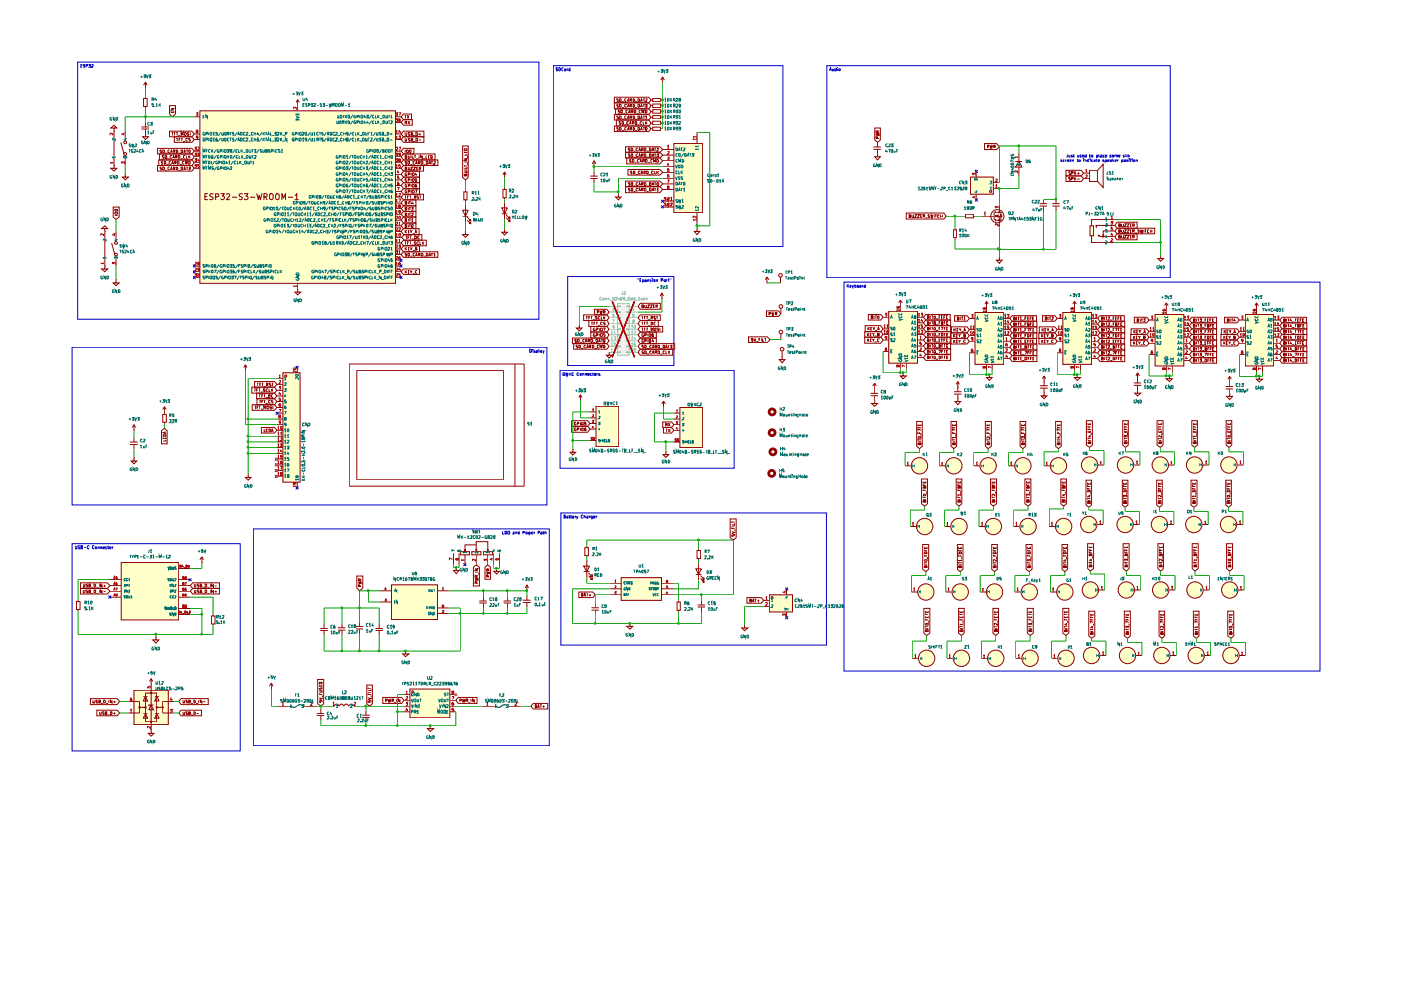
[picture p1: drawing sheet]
<svg xmlns="http://www.w3.org/2000/svg" width="297mm" height="210mm" viewBox="0 0 297 210" stroke-linecap="round" stroke-linejoin="round" font-family="sans-serif">
<g fill="#ffffc9">
<path d="M59.9 79h3.7v23.2h-3.7z"/>
<path d="M42.3 23.5h41.5v36.5h-41.5z"/>
<path d="M225.3 66.2h6.1v11h-6.1z"/>
<path d="M206.7 66.2h6.1v11h-6.1z"/>
<path d="M231.1 47.8h.7v2.2h-.7z"/>
<path d="M244.9 66.6h6.1v11h-6.1z"/>
<path d="M216 34.2l.7 1.2h-1.5z"/>
<path d="M205.7 37.5h4.9v3.6h-4.9z"/>
<path d="M142.8 30.4h6.1v14.6h-6.1z"/>
<circle cx="224.4" cy="98.7" r="1.74"/>
<circle cx="231" cy="98.6" r="1.74"/>
<circle cx="209.5" cy="98.7" r="1.74"/>
<circle cx="216.8" cy="98.7" r="1.74"/>
<circle cx="238.6" cy="98.6" r="1.74"/>
<circle cx="246" cy="98.6" r="1.74"/>
<circle cx="253.2" cy="98.6" r="1.74"/>
<circle cx="260.5" cy="98.6" r="1.74"/>
</g>
<path d="M130.9 64.3h2.4v11h-2.4z" fill="#f1f1f1"/>
<path d="M129.8 64l4.7 11.6M134.5 64l-4.7 11.6" fill="none" stroke="#e00508" stroke-width=".25"/>
<g fill="#ffffc9">
<path d="M126.3 86.1h4.8v8.6h-4.8z"/>
<path d="M144.1 86.4h4.8v8.4h-4.8z"/>
<path d="M188.4 66h6.1v11h-6.1z"/>
<path d="M28.4 146.3h7.2v7.3h-7.2z"/>
<path d="M25.7 119.2h12.1v12.2h-12.1z"/>
<path d="M97.5 116.9h2v.7h-2z"/>
<path d="M100 116.9h1.9v.7h-1.9z"/>
<path d="M102.4 116.9h2v.7h-2z"/>
<path d="M86.9 146.1h8.4v6h-8.4z"/>
<path d="M83 124h9.7v7.3h-9.7z"/>
<path d="M131.7 122.4h8.5v4.9h-8.5z"/>
<path d="M163.1 126.1h4.9v3.6h-4.9z"/>
<path d="M264 66.6h6v11h-6z"/>
<circle cx="238.5" cy="111.2" r="1.74"/>
<circle cx="230.8" cy="111.2" r="1.74"/>
<circle cx="225.5" cy="111.6" r="1.74"/>
<circle cx="260.4" cy="111.2" r="1.74"/>
<circle cx="253.1" cy="111.2" r="1.74"/>
<circle cx="225.7" cy="125.5" r="1.74"/>
<circle cx="218.2" cy="125.5" r="1.74"/>
<circle cx="231.1" cy="125.1" r="1.74"/>
<circle cx="210.6" cy="111.6" r="1.74"/>
<circle cx="203.3" cy="111.6" r="1.74"/>
<circle cx="217.9" cy="111.6" r="1.74"/>
<circle cx="203.5" cy="125.5" r="1.74"/>
<circle cx="210.8" cy="125.5" r="1.74"/>
<circle cx="203.8" cy="139.5" r="1.74"/>
<circle cx="211.1" cy="139.5" r="1.74"/>
<circle cx="218.4" cy="139.5" r="1.74"/>
<circle cx="238.8" cy="125.1" r="1.74"/>
<circle cx="196.4" cy="139.5" r="1.74"/>
<circle cx="246.3" cy="138.9" r="1.74"/>
<circle cx="253.6" cy="138.9" r="1.74"/>
<circle cx="246" cy="125.1" r="1.74"/>
<circle cx="253.3" cy="125.1" r="1.74"/>
<circle cx="226" cy="139.5" r="1.74"/>
<circle cx="239" cy="138.9" r="1.74"/>
<circle cx="231.4" cy="138.9" r="1.74"/>
<circle cx="194.9" cy="98.7" r="1.74"/>
<circle cx="202.2" cy="98.7" r="1.74"/>
<circle cx="196" cy="111.6" r="1.74"/>
<circle cx="245.8" cy="111.2" r="1.74"/>
<circle cx="260.9" cy="138.9" r="1.74"/>
<circle cx="260.7" cy="125.1" r="1.74"/>
<circle cx="196.3" cy="125.5" r="1.74"/>
</g>
<g fill="none" stroke="#8f0000" stroke-width=".21">
<path d="M30.9 18.7h.1M30.9 17.4l-.5 .7M30.9 17.4v1.3M30.9 17.4l.3 .7M24.2 27.1h.6l-.6-.6-.7 .6h.7v.7M24.2 27.8h.1M24.2 35.1v.6h.6l-.6 .6-.7-.6h.7M24.2 35.1h.1M24.2 27.8v7.3M25.6 30.2l.7 2.4M26.3 32.4h.4v.5h-.4zM26.3 30h.4v.4h-.4z"/>
<path d="M26.5 37v.5h-.5l.5 .6 .7-.6h-.7M26.5 37h.1M26.5 27.8v2.2M26.5 32.9v2.2M30.1 27.3h1.4M30.1 26.9h1.4M30.4 20.9h.8v1.7h-.8zM30.9 28.4v.6h.6l-.6 .6-.6-.6h.6M30.9 28.4h.1M30.9 20.4v.5M30.9 22.6v.3M30.9 26v1"/>
<path d="M30.9 27.4v1M33.4 31.5h7.3l.5 .5-.5 .6h-7.3zM33.4 35.1h7.3l.5 .6-.5 .6h-7.3zM33.7 33.9h7l.5 .6-.5 .6h-7zM33.8 32.6h6.9l.5 .6-.5 .7h-6.9zM34.2 31.8l-.3 .1 .3 .4h-.3M34.2 35.4l-.3 .1 .3 .3v.2h-.3M34.5 31.8h.3a.33 .33 0 0 1 .1 .4 .33 .33 0 0 1-.4 .2zM34.5 34.2h-.2l-.1 .1 .3 .5h-.3M34.5 35.4h.3l.1 .3-.1 .3h-.3zM34.8 33h-.4v.2l.4 .1v.3h-.4M34.8 34.2a.34 .34 0 0 1 .4 .3 .34 .34 0 0 1-.4 .3z"/>
<path d="M35 33h.3v.1v.5h-.3zM35 32.5h.4M35 36.1h.4M35.3 34.8h.5M35.4 33.7h.5M35.9 31.8l-.3 .1v.4h.3M35.9 27.8h4.8l.5 .6-.5 .6h-4.8zM35.9 22.4h1.3v1.8l-.7 .6-.6-.6zM35.9 35.4l-.3 .1v.4h.3M36.1 32.4l.3-.6 .1 .6M36.1 36l.3-.6 .1 .6M36.2 34.2h-.2l-.1 .1v.4l.1 .1h.2"/>
<path d="M36.2 32.2h.2M36.2 35.9h.2M36.3 23.6v.2h.6v-.2M36.3 23h.6l-.6 .3h.6M36.4 34.8l.2-.6 .2 .6M36.4 28.1h.4M36.4 33.1l-.2-.1-.2 .2 .2 .4h.2M36.4 34.7h.4M36.5 23.7v.1M36.5 28.1v.6M36.6 33.6l.2-.6 .2 .6M36.6 33.4h.4"/>
<path d="M36.8 32h.2l.1-.1-.3-.1v.6M36.8 35.8l.3-.3-.3-.1v.6M36.9 32l.2 .4M36.9 35.8l.2 .2M37 29h3.7l.5 .6-.5 .6h-3.7zM37 28.4h.1M37 34.5h.3l.1-.2-.4-.1v.6M37.1 34.5l.3 .3M37.2 28.1h-.2v.6M37.2 33.3h.3v-.2l-.3-.1v.6M37.4 31.8h.1a.33 .33 0 0 1 .2 .3 .33 .33 0 0 1-.3 .3zM37.4 35.4a.3 .3 0 0 1 .3 .3 .3 .3 0 0 1-.3 .3z"/>
<path d="M37.4 29.3h.3M37.4 28.1h.3M37.4 33.3l.1 .3M37.5 28.1v.6M37.5 29.3v.6M37.6 34.2l.4 .1v.4l-.3 .1zM37.8 33l.3 .1v.5h-.3zM37.8 28.7h.4M37.8 32.5h.5M37.8 36.1h.5M38 29.6h.1M38.1 34.8h.5"/>
<path d="M38.2 29.3h-.2v.6M38.3 33.7h.4M38.4 31.8l.3 .1v.4l-.1 .1h-.2zM38.4 28.7v-.6l.2 .5 .2-.5v.6M38.4 35.4l.3 .1v.5h-.3zM38.4 29.3h.3M38.6 29.3v.6M38.8 30h.4M39 32.4l.2-.6 .1 .6M39 36l.2-.6 .1 .6M39 32.2h.3M39 35.9h.3"/>
<path d="M39.1 34.2h-.2l-.2 .1v.5h.4M39.2 28.1a.31 .31 0 0 1 .3 .4 .31 .31 0 0 1-.4 .2v-.5zM39.2 33.1h-.3v.4l.3 .1M39.3 34.8v-.6l.2 .5 .2-.5v.6M39.5 33v.6h.3M39.5 31.8h.3M39.5 35.4h.3M39.7 31.8v.6M39.7 35.4v.6M39.8 29.4h-.4v.4h.4M40 31.9h.3v.3l-.1 .2-.2-.2zM40 34.2l.3 .1v.4l-.1 .1h-.2z"/>
<path d="M40 35.4h.3l-.1 .3h.1v.2h-.3M40 33v.6M40.1 28.2l-.3-.1-.1 .1 .4 .4-.2 .1h-.2M40.1 33.2l.2 .4M40.3 29.3l-.3 .1v.2l.3 .1v.2h-.3M40.3 28.1v.6M40.3 33l-.3 .3M41.2 35.7h1.2M41.2 33.2h1.2M41.2 29.6h1.2M41.2 28.4h1.2M41.2 32h1.2"/>
<path d="M41.2 24.8h1.2M41.2 34.5h1.2M42.4 23.5h41.5v36.6h-41.5zM63.1 22.3h.1M63.1 21.1v2.4M63.1 21.1l-.3 .6M63.1 21.1l.4 .6M83.9 35.7h1.1M83.9 33.2h1.1M83.9 29.6h1.1M83.9 28.4h1.1M83.9 32h1.1"/>
<path d="M83.9 24.8h1.1M83.9 34.5h1.1M83.9 26h1.1M83.9 37h1.1M83.9 38.1h1.1M83.9 39.3h1.1M85.6 35.1h4.2v1.2h-4.2l-.6-.6zM85.6 33.9h7.2v1.2h-7.2l-.6-.6zM85.6 36.3h3.3v1.2h-3.3l-.6-.5zM85.6 32.6h6.6v1.3h-6.6l-.6-.7zM85.6 31.5h2.2v1.1h-2.2l-.6-.6zM85.6 27.8h4.3v1.2h-4.3l-.6-.6z"/>
<path d="M85.6 29h4.3v1.2h-4.3l-.6-.6zM85.6 37.5h3.3v1.2h-3.3l-.6-.6zM85.6 38.7h3.3v1.3h-3.3l-.6-.7zM85.6 24.2h1.6v1.2h-1.6l-.6-.6zM85.6 25.4h1.8v1.1h-1.8l-.6-.5zM85.8 24.4h.3M85.9 35.7h.3v-.3h-.3v.6h.3l-.1-.3M85.9 33.2h.3v-.1l-.3-.1v.6h.3l-.1-.4M85.9 28.1v.5l.2 .1h.1v-.6M85.9 29.3l.1 .6h.2v-.6M85.9 26h.3v-.3h-.3v.6M85.9 31.8v.6"/>
<path d="M86 24.4v.7M86.1 26l.1 .3M86.2 34.2h-.3v.2l.3 .2-.1 .2h-.2M86.2 36.7l-.1-.1-.2 .2 .1 .4h.2l-.1-.2M86.2 31.8l.4 .1-.1 .5-.4-.3zM86.2 37.9l-.3 .1v.3l.2 .2 .1-.1-.1-.2M86.2 39.1h-.2l-.1 .1 .1 .5h.2l-.1-.3M86.3 24.4l.4 .7M86.5 34.2h.3v.6h-.1h-.2zM86.5 25.7l.4 .6M86.6 35.4v.6l.3-.1v-.5M86.6 37h.2l.1-.2-.3-.2v.6"/>
<path d="M86.6 33v.6l.3-.1v-.5M86.6 38.1h.2l.1-.1-.3-.1v.6M86.6 39.4l.3-.2-.3-.1v.6M86.7 24.4l-.4 .7M86.8 31.9h.4v.3l-.2 .2-.2-.2zM86.9 28.2h-.3v.2l.3 .2-.2 .1h-.1M86.9 29.3h-.3v.3l.3 .2-.1 .1h-.2M86.9 25.7l-.4 .6M87 34.8h.4M87.1 35.4h.4l-.4 .6h.4M87.2 28.4l.3-.1-.2-.2h-.1v.6h.3l-.2-.3M87.2 29.6h.2l.1-.2-.3-.1v.6h.2l.1-.2-.2-.1"/>
<path d="M87.2 33v.6M87.2 36.6v.6M87.2 37.9v.6M87.2 39.1v.6M87.4 36.7h.4v.5l-.4-.1zM87.4 38l.4-.1v.2l-.1 .4-.3-.1zM87.4 39.2l.4-.1v.6l-.4-.1zM87.5 33v.6h.3M87.6 28.7h.5M87.6 30h.5M87.7 35.4h.4l-.4 .6h.4M87.8 33h.4"/>
<path d="M87.9 34.2h-.3v.6h.3M88 33v.6M88.1 34.8l.2-.6 .2 .6M88.2 36.6l-.2 .4h.4M88.2 28.1l.4 .3-.3 .3h-.1zM88.2 29.3h.2l.2 .3-.2 .3h-.2zM88.2 34.7h.2M88.3 33.7h.5M88.3 37.9h-.2l-.1 .2h.3v.3h-.3M88.3 39.1l-.3 .2 .1 .4h.2v-.4l-.3 .1M88.3 35.7h.2M88.3 36.9v.3"/>
<path d="M88.6 35.4h-.3v.6h.3M88.7 34.5h.3v-.3h-.3v.6M88.9 35.8h.2l.1-.4h-.3v.6M88.9 34.5l.1 .3M88.9 33v.6M88.9 28.5h.4M88.9 29.7h.4M89 35.8l.2 .2M89 28.2v.5M89.3 34.2a.35 .35 0 0 1 .4 .3 .35 .35 0 0 1-.4 .3zM89.5 33v.6l-.3-.6v.6M89.7 33.7h.4"/>
<path d="M89.8 34.8h.4M90.3 33v.6h.3M90.4 34.2h.3v.6h-.1h-.2zM90.8 33.2h.2M90.9 34.8l.2-.6 .2 .6M91 34.7h.2M91.1 33h-.3v.6h.3M91.3 33h.3l.1 .1-.1 .5h-.3zM91.4 34.2h.4M91.6 34.2v.6M92 34.2h.2l.1 .1-.4 .5h.4M98.1 30.9h1.2v6.7l-.6 .5-.6-.5z"/>
<path d="M98.4 36.3l.6 .1v.2h-.6M98.4 33.7h.6l-.6 .3h.6M98.4 32.1v.3h.6v-.3M98.4 31.6l.5-.1 .1 .4h-.6zM98.4 36h.6M98.4 35v.3M98.4 35.2h.6M98.4 34.3h.6M98.7 37l.1-.1 .2 .1v.3h-.6v-.3h.3v.3M98.7 32.2v.2M99 35.4v.3h-.6M99 32.6v.3h-.6"/>
<path d="M99.1 33.1v.4M99.1 34.4v.5M107 37.6h.1M107 36.4v1.2M107 39.8v.4M107 36.4l-.4 .6M107 36.4l.3 .6M226 37.3h3.2l.5 .6-.5 .6h-3.2zM226 36.1h3.2l.5 .6-.5 .6h-3.2zM226.9 37.6h-.3v.3l.3 .1v.2h-.3M226.9 36.4h-.3v.2l.3 .2v.2h-.3M227.2 37.9h.3v-.3h-.3v.6"/>
<path d="M227.2 36.7l.3-.1v-.2h-.3v.6M227.8 36.4v.6M227.8 37.6v.6M227.9 37.9l.2 .3M227.9 36.6l.2 .4M228.1 37.6l-.3 .4M228.1 36.4l-.3 .3M228.4 38h.5M228.4 36.8h.5M228.6 36.5v.5M229.7 36.7h1.3M229.7 37.9h1.3"/>
<path d="M231 36.1h1.7v2.4h-1.7zM232.7 36.1l1.2-1.3v5l-1.2-1.3M22.2 48.5h.6l-.6-.6-.7 .6h.7v.6M22.2 49.1h.1M22.2 56.4v.6h.6l-.6 .6-.7-.6h.7M22.2 56.4h.1M22.2 49.1v7.3M23.7 51.5l.6 2.5M24 43.9h1.3v2.1l-.7 .5-.6-.5zM24.3 45.1l.5-.1 .1 .3-.4 .1-.2-.1zM24.3 44.5l.5-.1 .1 .3h-.5zM24.3 45.7h.6"/>
<path d="M24.4 53.8h.4v.4h-.4zM24.4 51.3h.4v.4h-.4zM24.6 59.3v.7h.7l-.7 .6-.6-.6h.6M24.6 59.3h.1M24.6 49.1v2.2M24.6 54.2v2.2M41.2 57.6h1.2M41.2 56.4h1.2M41.2 58.9h1.2M43.4 41.7h.5M44 41.1h-.6v1.2h.6M45.2 41.1h-.5l-.3 .2 .1 .3 .7 .4-.2 .3-.6-.1"/>
<path d="M45.7 41.7h.6v-.6h-.6v1.2M46.8 41.1h.8l-.4 .5 .3 .1 .1 .4-.3 .2h-.3l-.2-.1M48 41.2l.2-.1h.3l.2 .1v.4l-.7 .7h.7M49.3 41.8h.9M51.4 41.1h-.5l-.2 .1v.4l.7 .4-.3 .3-.4-.1M51.8 41.1h.8l-.4 .5 .3 .1 .1 .4-.3 .2h-.3l-.2-.1M53.1 41.8h.9M54.4 41.1l.4 1.2 .1-.9 .3 .9 .3-1.2M56 41.7h.5l.1-.1v-.4l-.1-.1h-.5v1.2M56.2 41.7l.4 .6M57.1 41.2l.3-.1 .5 .1v1l-.2 .1-.6-.1zM58.7 41.1l.5 .1v1l-.5 .1a.86 .86 0 0 1 0-1.2z"/>
<path d="M59.8 42.3v-1.2l.3 .9 .4-.9v1.2M61.1 41.8h1M62.6 41.4h.1l.2-.3v1.2M62.6 42.3h.6M83.9 52.8h1.1M83.9 51.5h1.1M83.9 57.6h1.1M83.9 49.1h1.1M83.9 41.8h1.1M83.9 50.3h1.1M83.9 56.4h1.1M83.9 43.1h1.1"/>
<path d="M83.9 44.2h1.1M83.9 45.4h1.1M83.9 46.7h1.1M83.9 47.9h1.1M83.9 58.9h1.1M83.9 55.2h1.1M83.9 54h1.1M83.9 40.6h1.1M85.6 53.4h7.2v1.2h-7.2l-.6-.6zM85.6 52.1h3.3v1.3h-3.3l-.6-.6zM85.6 50.9h4.8v1.2h-4.8l-.6-.6zM85.6 44.8h2.6v1.2h-2.6l-.6-.6z"/>
<path d="M85.6 57h3.3v1.2h-3.3l-.6-.6zM85.6 47.3h2.6v1.2h-2.6l-.6-.6zM85.6 48.5h3.3v1.2h-3.3l-.6-.6zM85.6 46h2.6v1.3h-2.6l-.6-.6zM85.6 40h3.3v1.2h-3.3l-.6-.6zM85.6 41.2h4.2v1.2h-4.2l-.6-.6zM85.6 42.4h2.6v1.2h-2.6l-.6-.5zM85.6 43.6h2.6v1.2h-2.6l-.6-.6zM85.7 49.7h3.8v1.2h-3.8l-.6-.6zM85.8 51.3h.3M85.8 41.5h.3M85.9 45.4h.3v-.1l-.3-.1v.6h.3l-.1-.4"/>
<path d="M85.9 47.9h.2l.1-.3h-.3v.6h.3l-.1-.3M85.9 46.7l.3-.1-.1-.2h-.2v.5h.3l-.1-.2M85.9 43.1l.3-.1-.1-.3h-.2v.6h.3l-.1-.2M85.9 44.2h.2l.1-.2h-.3v.6l.3-.1-.1-.3M85.9 48.8v.6M85.9 52.5v.5M85.9 57.4v.6M86 52.7l.2 .3M86 41.5v.6M86 51.3v.6M86 57.6l.2 .4M86 49.1l.2 .3"/>
<path d="M86 50h.3M86.1 50v.7M86.2 53.7h-.3v.2l.3 .2-.1 .2-.2-.1M86.2 40.3h-.1l-.2 .1v.4l.2 .1h.1l-.1-.3M86.2 52.5l-.3 .3M86.2 57.4l-.3 .3M86.2 48.8l-.3 .3M86.4 51.5h.2M86.4 41.8h.2M86.5 53.7l.3 .1v.4l-.1 .1h-.2zM86.5 50.3h.2M86.6 40.6h.2l.1-.2-.3-.1v.6"/>
<path d="M86.6 52.8h.1M86.6 42.7v.6M86.6 44v.6M86.6 45.2v.6M86.6 46.4v.5M86.6 47.6v.6M86.6 57.6h.1M86.6 49.1h.1M86.7 51.3h-.3v.6M86.7 41.5h-.3v.6M86.7 45.2h.4M86.7 47.6h.4"/>
<path d="M86.7 46.4h.4M86.7 42.7h.4M86.7 44h.4M86.8 52.5h-.2v.5h.2M86.8 57.4h-.2v.6h.2M86.8 48.8h-.2v.6h.2M86.8 50h-.3v.7M86.8 51.3h.4M86.8 41.5h.4M86.9 42.7v.6M86.9 44v.6M86.9 45.2v.6"/>
<path d="M86.9 46.4v.5M86.9 47.6v.6M86.9 50h.4M87 52.5l.2 .3 .2-.3M87 57.4l.2 .3 .2-.3M87 48.8l.2 .3 .2-.3M87 54.3h.4M87 41.5v.6M87 51.3v.6M87.1 50v.7M87.2 40.3v.6M87.2 49.1v.3"/>
<path d="M87.2 52.8v.2M87.2 57.7v.3M87.2 45.3l.4-.1v.2l-.4 .4h.4M87.2 47.7l.4-.1-.1 .6-.3-.1zM87.2 46.5l.2-.1v.5M87.2 44h.4l-.2 .2h.2v.3h-.4M87.2 51.9h.5M87.2 46.9h.4M87.2 42.2h.5M87.3 50.7h.5M87.4 40.3h.3l.1 .2-.1 .4h-.3zM87.4 42.7l-.2 .4h.5"/>
<path d="M87.5 53.1h.4M87.5 58h.4M87.5 49.5h.4M87.6 43v.3M87.8 41.9h.3l.1-.4h-.4v.6M87.9 53.7l-.3 .1v.4h.3M87.9 50a.35 .35 0 0 1 .4 .3 .35 .35 0 0 1-.4 .4zM88 49.4l.2-.6 .1 .6M88 40.3h.4l-.2 .6M88 49.2h.3M88 41.9l.2 .2M88.1 54.3l.2-.6 .2 .6"/>
<path d="M88.1 52.8l.2-.1v-.2h-.2v.5h.3l-.1-.2M88.2 51.3h-.4v.2l.4 .2-.1 .2h-.3M88.2 54.1h.2M88.4 57.4h-.2l-.2 .2 .2 .4 .2-.1M88.7 54h.3v-.3h-.3v.6M88.8 51.4l-.3-.1-.2 .2 .2 .4 .3-.1M88.8 41.5h-.4v.3l.4 .1-.1 .2h-.3M88.9 54l.1 .3M88.9 50.1h-.3l-.1 .2 .1 .3h.3M88.9 41.5h.4M89 51.3v.6h.3M89.1 41.5v.6"/>
<path d="M89.3 53.7h.2a.33 .33 0 0 1 .1 .4 .33 .33 0 0 1-.3 .2zM89.5 51.3v.6M89.6 51.5l.3 .4M89.8 54.3h.4M89.9 51.3l-.4 .3M90.4 53.7l.3 .1v.4l-.1 .1h-.2zM90.9 54.3l.2-.6 .2 .6M91 54.1h.2M91.4 53.7h.4M91.6 53.7v.6M92 53.9l.2-.2v.6M92 54.3h.3"/>
<path d="M98.1 44.6h1.2l-.6 1.2zM98.1 45.8h1.2M98.3 40.7h.7v1.7h-.7zM98.7 49.1v.6h.6l-.6 .6-.6-.6h.6M98.7 49.1h.1M98.7 40.3v.4M98.7 42.4v.4M98.7 43.4v3.6M99 46.7l.8 .7v-.4v.4h-.4M99 46l.8 .8v-.4v.4h-.4M106.4 44.1h1.2l-.6 1.2zM106.4 45.3h1.2"/>
<path d="M106.6 40.2h.7v1.8h-.7zM107 48.6v.6h.6l-.6 .6-.6-.6h.6M107 48.6h.1M107 42v.3M107 42.9v3.6M107.3 46.2l.8 .7v-.4v.4h-.4M107.3 45.6l.8 .7v-.4v.4h-.4M204.3 45.8h.4M204.7 45.4h1.7v.8h-1.7zM206.4 45.8h.3M209.4 45.8h1.4M210.8 44.9v1.8"/>
<path d="M211 45.8h.9v1.2M211 45h1.2v1.7h-1.2M211 44.7v.5M211 45.6v.4M211 46.4v.5M211.1 45.8l.5-.2v.4zM211.9 54.6v.6h.6l-.6 .6-.6-.6h.6M211.9 54.6h.1M211.9 44.6v.4M220.5 43.7h1.4M220.5 43.2h1.4M221.3 42.3v.9"/>
<path d="M221.3 43.7v1M223.2 43.7h1.4M223.2 43.2h1.4M223.9 42.3v.9M223.9 43.7v1M231.1 47.9h.8v2.1h-.8zM231.4 50v1.4h4.9M232.3 47.8l.2 .3v-.3h3.8M232.8 50.2l.2-.4 .2 .4h3.1M233.8 49.7l.1 .5M236.3 46.5h-4.9v1.4M236.3 49h-2.4v1.2l.2-.5"/>
<path d="M52 78.6h.1M52 77.3l.4 .6M52 77.3v1.3M52 77.3l-.3 .6M60 79h3.6v23.2h-3.6zM60.5 79.5l.3 .2-.1 .2-.3-.2zM63 77.9v1.1M63.1 61.3v.6h.6l-.6 .6-.6-.6h.6M63.1 61.3h.1M63.1 60.1v1.2M74 77.2h37.1v25.9h-37.1zM75.6 78.5h31.1v23.2h-31.1z"/>
<path d="M109.2 77.2v25.9M202.4 66.9h2.6l.5 .6-.5 .6h-2.6zM203 67.5l.3-.1-.1-.2h-.2v.7h.2l.1-.4h-.1M203.6 67.2v.7M203.8 67.2h.4M204 67.2v.7M204.3 67.4l.2-.2v.7M204.3 67.9h.4M205.5 72.3h1.2M205.5 71.2h1.2M205.5 69.9h1.2M205.5 67.5h1.2"/>
<path d="M205.5 74.8h1.2M206.7 66.3h6.1v11h-6.1zM209.2 65.1h.1M209.2 63.9v2.4M209.2 77.3v1.1M209.2 63.9l-.4 .6M209.2 63.9l.3 .6M210.4 77.3v1.1M212.8 72.3h1.3M212.8 71.2h1.3M212.8 69.9h1.3M212.8 67.5h1.3"/>
<path d="M212.8 68.7h1.3M212.8 74.8h1.3M212.8 76h1.3M212.8 73.6h1.3M214.6 72.9h5.2v1.3h-5.2l-.5-.6zM214.6 71.8h5.2v1.1h-5.2l-.5-.6zM214.6 69.3h5.2v1.3h-5.2l-.5-.7zM214.6 66.9h5.2v1.2h-5.2l-.5-.6zM214.6 68.1h5.2v1.2h-5.2l-.5-.6zM214.6 70.6h5.2v1.2h-5.2l-.5-.6zM214.9 73.6l.4-.2-.2-.1h-.2v.6h.4v-.3h-.2M214.9 72.3h.3l.1-.1-.4-.1v.6h.3l.1-.3-.2-.1"/>
<path d="M214.9 70l.4-.2-.1-.2h-.3v.6h.4v-.2h-.2M214.9 67.5l.4-.1-.2-.2h-.2v.7h.3l.1-.4h-.2M214.9 68.7h.3l.1-.2h-.4v.5h.3l.1-.2-.2-.1M214.9 71.2l.4-.1-.2-.3h-.2v.7h.3l.1-.3h-.2M215.5 67.2v.7M215.5 68.5v.5M215.5 69.6v.6M215.5 70.8v.7M215.5 72.1v.6M215.5 73.3v.6M215.8 67.2h.3M215.8 73.3h.3"/>
<path d="M215.8 72.1h.3M215.8 69.6h.3M215.8 68.5h.3M215.8 70.8h.3M215.9 67.2v.7M215.9 68.5v.5M215.9 69.6v.6M215.9 70.8v.7M215.9 72.1v.6M215.9 73.3v.6M216.3 73.4l.2-.1v.6M216.3 72.3l.2-.2v.6"/>
<path d="M216.3 69.8l.2-.2v.6M216.3 67.4l.2-.2v.7M216.3 68.6l.2-.1v.5M216.3 71.1l.2-.3v.7M216.3 67.9h.3M216.3 73.9h.3M216.3 72.7h.3M216.3 70.2h.3M216.3 69h.3M216.3 71.5h.3M216.7 67.9h.5M216.7 74h.5"/>
<path d="M216.7 72.8h.5M216.7 70.3h.5M216.7 69.1h.5M216.7 71.5h.5M217.3 73.6l.3-.1v-.2h-.3v.6h.3l.1-.2-.1-.1M217.3 72.3h.3M217.3 71.2h.3M217.3 67.5h.3M217.3 68.7h.3M217.3 70h.3M217.6 72.1h-.3v.6h.3M217.6 69.6h-.3v.6"/>
<path d="M217.6 67.2h-.3v.7M217.6 68.5h-.3v.5M217.6 70.8h-.3v.7M217.8 69.6h.4l-.2 .6M217.9 68.7h.2v-.2h-.2v.5h.2l.1-.1-.1-.2M217.9 70.8l.3 .4-.2 .3zM217.9 72.3h.2M217.9 67.5h.2M218 73.6h.1M218.1 72.1h-.2v.6M218.1 67.2h-.2v.7h.2M218.2 73.3h-.2v.6"/>
<path d="M218.4 72.3h.3M218.4 67.5h.3M218.4 70h.3M218.5 71.2h.2M218.5 68.7h.2M218.5 73.6h.2M218.7 73.3h-.2v.6M218.7 72.1h-.3v.6M218.7 69.6h-.3v.6M218.7 67.2h-.3v.7M218.7 68.5h-.2v.5M218.7 70.8h-.2v.7"/>
<path d="M218.9 72.3h.3M218.9 67.5h.3M219 71.2h.2M219 68.7h.2M219 73.6h.2M219 70h.2M219.2 73.3h-.2v.6h.2M219.2 72.1h-.3v.6h.3M219.2 69.6h-.2v.6h.2M219.2 67.2h-.3v.7h.3M219.2 68.5h-.2v.5h.2M219.2 70.8h-.2v.7h.2"/>
<path d="M220.3 71.8h3.3l.6 .5-.6 .6h-3.3zM220.3 70.6h3.3l.6 .6-.6 .6h-3.3zM220.3 69.3h3.3l.6 .6-.6 .7h-3.3zM220.9 70.8v.7M220.9 72.1v.6M220.9 72.3l.3 .4M220.9 71.2l.3 .3M220.9 69.6v.6M221 66.9h2.6l.6 .6-.6 .6h-2.6zM221 69.9l.3 .3M221.2 72.1l-.3 .3M221.2 70.8l-.3 .4"/>
<path d="M221.3 69.6l-.4 .4M221.4 72.3h.2M221.4 71.2h.2M221.5 70h.2M221.6 67.5l.4-.1-.1-.2h-.3v.7l.4-.1-.1-.3M221.7 72.1h-.3v.6h.3M221.7 70.8h-.3v.7h.3M221.8 69.6h-.3v.6h.3M221.9 72.1l.2 .3 .2-.3M221.9 70.8l.2 .4 .2-.4M222 69.6l.2 .4 .2-.4M222.1 71.2v.3"/>
<path d="M222.1 72.4v.3M222.2 67.2v.7M222.2 70v.2M222.4 72.8h.4M222.4 71.5h.4M222.5 67.2h.3M222.5 70.3h.4M222.6 67.2v.7M223 71.2l.3-.1-.2-.3h-.1v.7h.2l.1-.3h-.2M223 67.3h.3l-.3 .6h.3M223 70.2l.1-.6 .3 .6M223.1 70.1h.2"/>
<path d="M223.3 72.2h-.3v.4h.3M224.2 72.3h1.1M224.2 71.2h1.1M224.2 69.9h1.1M224.2 67.5h1.1M224.2 74.8h1.1M225.3 66.3h6.1v11h-6.1zM227.8 65.1h.1M227.8 63.9v2.4M227.8 77.3v1.1M227.8 63.9l-.3 .6M227.8 63.9l.4 .6"/>
<path d="M229.1 77.3v1.1M231.4 72.3h1.3M231.4 71.2h1.3M231.4 69.9h1.3M231.4 67.5h1.3M231.4 68.7h1.3M231.4 74.8h1.3M231.4 76h1.3M231.4 73.6h1.3M27.6 94.2h1.5M27.6 93.7h1.5M28.4 97.1v.6h.6l-.6 .6-.6-.6h.6"/>
<path d="M28.4 97.1h.1M28.4 91.2h.1M28.4 90v1.2M28.4 92.8v1M28.4 94.3v1M28.4 90l-.3 .6M28.4 90l.3 .6M34.2 91.3l.6-.5 .6 .5v2.8h-1.2zM34.5 87.8h.8v1.7h-.8zM34.6 92.8v.2h.6v-.2M34.7 92.2h.4l.1 .3h-.6zM34.8 87.5h.1"/>
<path d="M34.8 86.2l.5 .6M34.8 86.2v1.6M34.8 89.5v.4M34.8 92.8v.2M34.8 86.2l-.3 .6M35 91.7v.2M35.2 93.3v.2h-.6M35.2 91.6l-.6 .1 .6 .3M53.4 82.1h4.8l.5 .7-.5 .6h-4.8zM53.5 85.8h4.7l.5 .6-.5 .6h-4.7zM53.9 82.4h.3M54 80.9h4.2l.5 .6-.5 .6h-4.2z"/>
<path d="M54 86.1h.3M54.1 82.4v.6M54.1 86.1v.6M54.4 83.4h3.8l.5 .5-.5 .6h-3.8zM54.4 82.8h.2M54.5 84.5h3.7l.5 .6-.5 .7h-3.7zM54.5 86.4h.2M54.5 81.2h.3M54.7 82.4h-.3v.6M54.7 81.2v.6M54.8 86.1h-.3v.6M54.8 82.4h.4"/>
<path d="M54.9 86.1h.3M54.9 83.7h.3M55 84.9h.3M55 82.4v.6M55.1 81.5h.1M55.1 83.7v.6M55.1 86.1v.6M55.2 84.9v.6M55.2 83.1h.5M55.3 81.2h-.2v.6M55.3 86.7h.5M55.4 90.6h2.8l.5 .6-.5 .6h-2.8z"/>
<path d="M55.5 83.9h.2M55.5 85.1h.2M55.5 81.2h.3M55.7 81.2v.6M55.8 83.7h-.3v.6M55.8 84.9h-.3v.6M55.9 86.7v-.6l.3 .4 .1-.4v.6M55.9 84.9h.4M55.9 81.9h.4M55.9 83.7h.4M56 91v.6h.3M56.1 83.7v.6"/>
<path d="M56.1 84.9v.6M56.2 82.5h-.4v.2l.4 .1v.2h-.4M56.3 85.6h.5M56.3 84.3h.5M56.4 91.2h.3M56.5 81.6l.4-.3-.4-.1v.6M56.6 86.1h.4v.5l-.1 .1-.3-.1zM56.6 81.6l.3 .2M56.8 91h-.4v.6h.4M56.8 82.5h-.4v.4l.4 .1M56.9 83.7l.4 .1v.3l-.2 .2h-.2zM57 91h.3l.1 .1-.1 .5h-.3z"/>
<path d="M57 82.4v.6h.4M57.3 85l-.3-.1-.1 .1 .1 .5 .3-.1M57.4 81.2h-.3v.3l.3 .2v.1h-.3M57.5 91.6l.2-.6 .3 .6M57.5 82.4v.6M57.6 86.1h-.3l.1 .3 .2 .1-.2 .2h-.1M57.6 91.4h.3M57.6 81.2h.4M57.6 82.7l.3 .3M57.8 81.2v.6M57.9 84.9l-.4 .1v.1l.4 .1-.1 .3h-.3M57.9 83.7l-.4 .1v.4h.4"/>
<path d="M57.9 86.1v.6M57.9 82.4l-.4 .4M58.7 80.3h1.3M58.7 91.2h1.3M58.7 92.5h1.3M58.7 93.7h1.3M58.7 94.9h1.3M58.7 96.1h1.3M58.7 97.3h1.3M58.7 98.6h1.3M58.7 99.8h1.3M58.7 81.5h1.3"/>
<path d="M58.7 82.8h1.3M58.7 83.9h1.3M58.7 85.1h1.3M58.7 86.4h1.3M58.7 87.6h1.3M58.7 88.9h1.3M58.7 90h1.3M52.6 100.6v.6h.6l-.6 .6-.6-.6h.6M52.6 100.6h.1M58.7 101h1.3M63 102.2v1.2"/>
</g>
<g fill="none" stroke="#006f6f" stroke-width=".21">
<path d="M24.4 33.3h-.6l.2 .2M24.4 29.3v.5l-.4-.5-.2 .1v.4M24.4 33.1v.4M26.2 33.6v-.5l.3 .3v-.3h.3v.5M26.5 29.4h.4M26.6 29.3v.5l-.4-.2M43.1 32.3v-.6l.1 .4 .3-.4v.6M43.1 33.6v-.6l.1 .4 .3-.4v.6M43.1 34.8v-.6l.1 .4 .3-.4v.6M43.1 35.9v-.6l.1 .5 .3-.5v.6M43.1 24.7h.1M43.3 24.4h-.2v.6h.2"/>
<path d="M43.4 28.1l-.3 .1v.5h.3l-.1-.3M43.4 29.3h-.3v.5l.2 .1v-.3M43.6 28.4l.4-.1v-.2h-.4v.6M43.6 29.6h.4l-.1-.3h-.3v.6M43.6 35.3h.4M43.6 31.7h.4M43.6 33h.4M43.6 34.2h.4M43.8 31.7v.6M43.8 33v.6M43.8 34.2v.6M43.8 35.3v.6"/>
<path d="M44 24.4v.6l-.4-.6v.6M44.2 33h.2a.33 .33 0 0 1 .1 .3 .33 .33 0 0 1-.3 .3zM44.2 34.2a.3 .3 0 0 1 .4 .3 .3 .3 0 0 1-.4 .3zM44.2 35.9v-.6l.2 .5 .3-.5v.6M44.2 28.1v.6M44.2 29.3v.6M44.6 31.8l-.3-.1-.1 .3 .1 .3h.3M44.7 28.1l.2 .1-.1 .5-.3-.2zM44.7 29.3h.2l-.1 .6a.36 .36 0 0 1-.3-.2 .36 .36 0 0 1 .2-.4zM44.8 31.7v.6M44.8 34.2v.6M44.9 33l.3 .1-.1 .5-.3-.1z"/>
<path d="M44.9 32l.3 .3M45.2 28.2l.1-.1v.6M45.2 29.4l.1-.1v.6M45.2 29.9h.3M45.2 28.7h.3M45.2 31.7l-.4 .3M45.3 35.4h-.4v.2l.4 .2-.1 .1h-.3M45.5 34.2l-.5 .7M45.8 31.7l-.5 .8M45.9 32.9l-.6 .8M45.9 35.3l-.5 .8M46 29.3l-.2 .1v.4l.2 .1 .1-.3h-.3"/>
<path d="M46.1 34.2h-.3v.6h.3l-.1-.3M46.1 28.1h-.3v.2h.3l-.1 .4-.2-.1M46.4 31.7h-.2l-.2 .3 .2 .3h.2v-.3h-.1M46.4 34.5h.2l.1-.3h-.3v.6M46.4 33l-.3 .1v.4l.3 .1v-.3M46.4 35.4l-.1-.1-.2 .2v.4h.3v-.2M46.7 32h.2l.1-.2-.3-.1v.6M46.7 33.2h.3v-.2h-.3v.6M46.8 35.7h.2l.1-.2-.3-.2v.6M46.8 28.1l-.5 .7M46.8 29.3l-.5 .7M46.9 34.2v.6"/>
<path d="M47 28.1v.6l.4-.1v-.5M47 29.3l.1 .6 .3-.1v-.5M47.3 34.2h.3l-.1 .6h-.2l-.1-.2zM47.3 31.7v.6M47.3 33v.6M47.4 35.3v.6M47.5 31.8h.5l-.1 .5-.4-.1zM47.6 33l.4 .1-.1 .5-.4-.3zM47.6 35.4h.4v.5h-.4zM47.6 28.2h.4l-.1 .5-.3-.1zM47.6 29.3h.2l.2 .1v.4l-.2 .1-.2-.1zM48 34.2l-.1 .4h.3"/>
<path d="M48.1 31.7h.5l-.3 .3h.3v.2l-.5 .1M48.1 34.3v.5M48.2 28.4h.3l.1-.2-.4-.1v.6M48.4 32.9l-.2 .4h.4M48.4 35.3l-.2 .5h.4M48.4 28.4l.2 .3M48.5 34.3l.1-.1v.6M48.5 33.1v.5M48.5 34.8h.3M48.6 29.3h-.4v.5h.4M48.6 35.6v.3M48.7 29.3h.4"/>
<path d="M48.7 28.1h.4M48.8 33.1h.3v.3l-.1 .2-.2-.2zM48.8 35.4h.3l-.3 .5h.3M48.9 28.1v.6M48.9 29.3v.6M49.1 32l-.2 .1-.2-.3h.4v.5h-.3M49.5 34.2l-.5 .7M49.6 28.1l-.4 .1 .4 .2v.3h-.4M49.6 29.3h-.2l-.2 .1 .4 .2v.2h-.4M49.8 31.7l-.5 .8M49.8 32.9l-.5 .8M50.1 34.2h-.4v.1v.5l.4-.1"/>
<path d="M50.3 31.8l-.2-.1-.1 .2v.3l.3 .1M50.3 34.2v.6h.3M50.3 28.1l-.6 .7M50.3 29.3l-.6 .7M50.4 33h-.2l-.2 .2 .1 .3h.3M50.4 28.7l.2-.6 .2 .6M50.4 29.9l.2-.6 .2 .6M50.5 29.7h.3M50.5 28.5h.3M50.6 31.7v.6h.3M50.7 33v.6h.2M50.8 34.2v.6"/>
<path d="M50.8 34.4l.4 .4M51 28.1l.4 .1-.1 .5h-.3zM51 29.3h.4v.5l-.2 .1h-.2zM51.1 31.7v.6M51.2 32l.2 .3M51.2 33v.6M51.2 34.2l-.4 .3M51.3 33.2l.2 .4M51.3 34.8h.4M51.4 31.7l-.3 .3M51.5 33l-.3 .3M51.6 32.4h.4"/>
<path d="M51.6 33.6h.5M51.9 34.2h.3v.6l-.3-.1zM52 28.2l-.3-.1-.1 .1 .1 .5 .3-.1M52 29.3h-.2l-.2 .1v.4l.2 .1 .2-.1M52.2 33.1l.3-.1 .1 .3-.1 .3-.3-.1zM52.2 28.2l.3-.1v.2l-.3 .4h.3M52.2 29.3h.3l-.3 .6h.3M52.3 31.7l.2 .1v.5l-.3-.1zM52.5 34.2v.6l.4-.1v-.5M52.7 29.9h.4M52.7 28.7h.4M52.8 31.7l.1 .6 .3-.1v-.5"/>
<path d="M52.9 33l.1 .6 .2-.1v-.5M53 34.2h.4M53.2 34.2v.6M53.4 31.7h.3M53.4 33h.3M53.6 34.3l.1-.1v.6M53.6 31.7v.6M53.6 33v.6M53.6 34.8h.3M53.6 28.2h-.3v.4h.3M53.6 29.3h-.3v.5h.3M53.9 31.7h.3l-.1 .3h.1v.3h-.3"/>
<path d="M53.9 33l.4 .1-.4 .5h.4M53.9 29.6h.3M53.9 28.3h.3M53.9 28.1v.6M53.9 29.3v.6M54.2 28.1v.6M54.2 29.3v.6M54.7 28.1l-.2 .4h.4M54.8 29.3h-.2l-.1 .3 .3-.1v.3h-.3M54.8 28.2v.5M54.9 31.7l-.5 .8M55.5 31.7h-.3v.3l.3 .1-.1 .2h-.2"/>
<path d="M55.6 28.1l-.6 .7M55.6 29.3l-.6 .7M55.7 28.1l.4 .6M55.7 29.3l.4 .6M55.8 31.7v.6l.3-.1v-.5M56.1 28.1l-.4 .6M56.1 29.3l-.4 .6M56.3 29.3h.3M56.3 28.1h.3M56.3 32h.4l-.1-.3h-.3v.6h.4l-.1-.3M56.4 28.1v.6M56.4 29.3v.6"/>
<path d="M56.7 28.7l.2-.6 .2 .6M56.7 29.9l.2-.6 .2 .6M56.8 29.7h.2M56.8 28.5h.2M57.3 31.7l-.4 .1 .1 .2h.3v.3h-.4M57.4 28.1v.6h.2M57.4 29.3v.6h.2M57.5 32h.4v-.3h-.4v.6M57.7 29.9h.4M57.7 28.7h.4M58.1 31.7v.6M58.2 28.1h.4l-.2 .2h.1l.1 .3h-.4"/>
<path d="M58.2 29.3h.4l-.2 .2h.1l.1 .3-.1 .1-.3-.1M58.8 31.8h-.3v.4l.3 .1M58.8 28.2l.3-.1v.2l-.3 .4h.3M58.8 29.3h.3l-.3 .6h.3M59.4 31.7h-.3v.3l.3 .1v.2h-.3M59.5 28.1v.6M59.5 29.3v.6M59.6 28.3l.2 .4M59.6 29.5l.2 .4M59.6 31.9l.2-.2v.6M59.6 32.3h.4M59.8 28.1l-.3 .3"/>
<path d="M59.8 29.3l-.3 .3M59.9 29.9h.5M59.9 28.7h.5M60.5 28.4h.2l.1-.3h-.3v.6M60.8 29.3v.6l-.3-.6v.6M62.3 29.3a.33 .33 0 0 0-.3 .2 .33 .33 0 0 0 .1 .3h.3v-.2h-.2M62.3 28.1a.3 .3 0 0 0-.4 .3 .3 .3 0 0 0 .4 .3l.1-.3h-.2M62.6 29.6h.3v-.3h-.3v.6M62.6 28.4l.3-.1v-.2h-.3v.6M62.8 25.6v-.3l.2 .1v-.1h.4v.3M62.8 24.7l.6 .1-.6 .3M62.8 24.5v-.3l.2 .1v-.1h.4v.3"/>
<path d="M63.2 28.1v.6M63.2 29.3v.6M63.5 29.3h.2l.2 .2-.2 .4-.2-.1zM63.5 28.2l.3-.1v.6l-.3-.1zM64.1 29.4l.2-.1v.6M64.1 28.2l.3-.1 .1 .1-.4 .5h.4M64.1 29.9h.4M64.7 28.1h.3v.6h-.3zM65.1 29.5l-.3 .2-.2-.2 .2-.2a.35 .35 0 0 1 .2 .3 .35 .35 0 0 1-.3 .3M65.7 29.3l-.5 .7M65.7 28.1l-.5 .7M65.9 29.3v.5l.2 .1 .2-.1v-.5"/>
<path d="M65.9 28.1l.1 .6h.3v-.6M66.5 29.4l.2-.1v.6M66.5 28.2l.2-.1v.6M66.5 29.9h.3M66.5 28.7h.3M67.2 29.6l.3-.1-.1-.2h-.2v.6M67.3 29.6l.2 .3M67.5 28.2a.28 .28 0 0 0-.3 .1 .28 .28 0 0 0 .1 .4l.2-.1M67.7 29.3h.3M67.7 28.1h.3M67.9 28.1v.6M67.9 29.3v.6"/>
<path d="M68.5 29.3h-.3v.2l.3 .2v.2l-.3-.1M68.5 28.1l-.3 .1v.1l.3 .1v.3h-.3M69.2 29.3l-.5 .7M69.2 28.1l-.5 .7M69.4 29.9l.2-.6 .1 .6M69.4 28.7l.2-.6 .1 .6M69.4 29.7h.3M69.4 28.5h.3M70 29.3l.3 .1v.4l-.2 .1zM70 28.1h.2l.1 .1-.1 .5h-.2zM70.9 29.3h-.3v.5h.3M70.9 28.2h-.3v.4h.3"/>
<path d="M71.2 29.3h.2l.1 .2-.4 .4h.4M71.2 28.2l.2-.1 .1 .2-.4 .4h.4M71.4 25.6v.6l.4-.1v-.5M71.5 24.4l.1 .6h.2v-.6M71.6 35.4v-.1a.33 .33 0 0 0-.3 .3 .33 .33 0 0 0 .1 .3h.3v-.2h-.2M71.6 34.2a.3 .3 0 0 0-.4 .3 .3 .3 0 0 0 .4 .3l.1-.3h-.2M71.6 33l-.4 .2a.22 .22 0 0 0 .2 .3 .22 .22 0 0 0 .3-.2h-.2M71.6 36.6l-.4 .3 .2 .3 .3-.1v-.1h-.2M71.6 37.8h-.2l-.2 .3 .2 .3h.3v-.3h-.2M71.6 39.1v-.1a.34 .34 0 0 0-.4 .3 .34 .34 0 0 0 .3 .4l.2-.1v-.2h-.2M71.6 29.9h.5M71.6 28.7h.5"/>
<path d="M71.9 35.7h.3l.1-.2-.4-.2v.6M71.9 34.5l.4-.3h-.4v.6M71.9 33.2h.3l.1-.1-.4-.1v.6M71.9 36.9h.3l.1-.2-.4-.1v.6M71.9 38.1l.4-.2-.4-.1v.6M71.9 39.3h.3l.1-.1-.4-.2v.7M72.1 25.6l.2 .2v.4h-.3zM72.2 24.4h.2v.6h-.2zM72.5 33v.6M72.5 34.2v.6M72.5 35.3v.6M72.5 36.6v.6"/>
<path d="M72.5 37.8v.6M72.5 39v.7M72.6 29.3h-.2l-.2 .1v.4l.2 .1 .2-.1M72.6 28.2l-.3-.1-.1 .1 .1 .5 .3-.1M72.6 26l.3-.1v-.3h-.3v.6M72.7 24.4h.3M72.8 35.4h.3v.5h-.3zM72.8 34.2h.3v.6l-.3-.1zM72.8 33.1l.3-.1 .1 .1-.2 .5-.2-.1zM72.8 36.7l.3-.1v.6l-.3-.1zM72.8 37.9l.3-.1v.6l-.3-.1zM72.8 39.1l.2-.1 .2 .2-.2 .5-.2-.1z"/>
<path d="M72.8 26l.1 .2M72.9 24.4v.6M72.9 28.1v.6M72.9 29.3v.6M72.9 29.6h.3M72.9 28.3h.3M73.1 25.6l.4 .6M73.1 24.4l.4 .6M73.2 28.1v.6M73.2 29.3v.6M73.4 35.3h.4l-.3 .3h.2l.1 .3h-.4M73.4 34.2h.3l.1 .1-.4 .5h.4"/>
<path d="M73.4 33.1l.2-.1v.6M73.4 33.6h.4M73.5 29.5l-.1-.2h.3l.1 .2-.4 .1 .1 .3 .3-.1-.1-.3M73.5 36.5l-.1 .5h.4M73.5 25.6l-.4 .6M73.5 24.4l-.4 .6M73.7 37.8h-.3v.3h.3l.1 .2-.4 .1M73.7 39l-.3 .2v.4l.2 .1 .2-.2-.2-.3-.2 .2M73.7 36.8v.4M73.8 28.3l-.4 .1v-.2h.4l-.1 .5h-.2M73.8 25.6l.3 .2-.1 .4h-.2zM73.8 24.4h.2l.1 .2-.1 .4h-.2z"/>
<path d="M74.5 29.3l-.5 .7M74.5 28.1l-.5 .7M74.5 35.3l-.5 .8M74.5 34.2l-.5 .7M74.5 32.9l-.5 .8M74.5 36.5l-.5 .9M74.5 37.8l-.5 .8M74.5 39l-.5 .8M74.5 35.3h.4M74.5 33h.4M74.5 34.2h.4M74.5 36.6h.4"/>
<path d="M74.5 37.8h.4M74.5 39h.4M74.7 33v.6M74.7 34.2v.6M74.7 35.3v.6M74.7 36.6v.6M74.7 37.8v.6M74.7 39v.7M74.8 25.6l-.5 .8M74.8 24.3l-.5 .9M75.1 29.3h-.2l-.3 .2 .1 .3h.4M75.1 28.2a.28 .28 0 0 0-.4 .1 .28 .28 0 0 0 .1 .4l.3-.1"/>
<path d="M75.1 34.2h.4l-.1 .6h-.3v-.2zM75.1 33l.4 .1v.4l-.2 .1-.2-.3zM75.1 36.6l.4 .1-.1 .5h-.3zM75.1 37.8l.4 .1-.1 .5h-.3v-.2zM75.2 35.3l.3 .1-.1 .5h-.3v-.1zM75.2 39l.3 .1v.5l-.2 .1-.2-.3zM75.3 29.3v.6h.3M75.3 28.1v.6h.3M75.3 25.7v-.1a.33 .33 0 0 0-.3 .3 .33 .33 0 0 0 .1 .3h.3v-.2h-.2M75.3 24.4a.3 .3 0 0 0-.3 .3 .3 .3 0 0 0 .3 .3l.1-.2h-.2M75.6 26l.4-.1-.1-.3h-.3v.6M75.6 24.8l.4-.1v-.3h-.4v.6"/>
<path d="M75.7 35.3l.1 .6h.3v-.6M75.7 34.2l.1 .6h.3v-.6M75.7 33v.4l.2 .2 .2-.1v-.5M75.7 36.6l.1 .6h.3v-.6M75.7 37.8l.1 .6h.3v-.6M75.7 39v.5l.2 .2 .2-.1v-.6M75.8 28.1v.6M75.8 29.3v.6M75.9 29.5l.3 .4M75.9 28.3l.3 .4M76.2 29.3l-.4 .3M76.2 28.1l-.4 .3"/>
<path d="M76.2 29.9h.6M76.2 28.7h.6M76.2 24.4v.6M76.2 25.6v.6M76.6 24.4l.3 .1-.1 .5h-.2l-.1-.2zM76.7 25.6l.2 .1-.1 .5h-.2l-.1-.2zM76.8 35.4l-.1-.1a.33 .33 0 0 0-.3 .3 .33 .33 0 0 0 .1 .3h.3M76.8 34.2h-.3l-.2 .2 .2 .4 .3-.1M76.8 33h-.3a.33 .33 0 0 0-.1 .3 .33 .33 0 0 0 .3 .3l.1-.1M76.8 36.6h-.3l-.2 .3 .2 .3 .3-.1M76.8 37.9l-.3-.1-.2 .3 .2 .3h.3M76.8 39.1l-.1-.1a.34 .34 0 0 0-.4 .3 .34 .34 0 0 0 .4 .4l.1-.1"/>
<path d="M76.8 29.3h.3l.2 .2-.2 .4-.3-.1zM76.8 28.2l.4-.1v.6l-.4-.1zM77 33v.6M77 34.2v.6M77 35.3v.6M77 36.6v.6M77 37.8v.6M77 39v.7M77 35.7h.3M77 34.4h.3M77 33.2h.3M77 36.9h.3"/>
<path d="M77 38.1h.3M77 39.3h.3M77.3 25.6l-.1 .4h.3M77.3 24.3l-.1 .5h.3M77.3 33v.6M77.3 34.2v.6M77.3 35.3v.6M77.3 36.6v.6M77.3 37.8v.6M77.3 39v.7M77.4 24.6v.4M77.4 25.9v.3"/>
<path d="M77.5 29.3l.1 .6 .3-.1v-.5M77.5 28.1l.1 .6 .3-.1v-.5M77.6 35.3h.3l-.1 .3h.1v.3h-.3M77.6 34.2h.3v.2l-.3 .4h.3M77.6 33.1l.2-.1v.6M77.6 33.6h.3M77.7 24.4h.4l-.2 .3 .2 .1v.1h-.4M77.8 36.5l-.2 .5h.4M77.9 25.6l-.1 .4h.3M77.9 37.8h-.2l-.1 .3h.3v.3h-.3M77.9 39a.35 .35 0 0 0-.3 .3 .35 .35 0 0 0 .3 .4v-.4l-.1-.1-.2 .2M77.9 36.8v.4"/>
<path d="M78 29.3h.4M78 28.1h.4M78 25.9v.3M78.1 31.7l-.3 .1 .1 .5h.2l-.1-.3M78.2 28.1v.6M78.2 29.3v.6M78.4 32h.3v-.3h-.3v.6M78.6 29.3h.2l.2 .1-.5 .5h.5M78.6 28.2l.2-.1v.6M78.6 28.7h.4M78.7 35.3l-.6 .8M78.7 34.2l-.6 .7"/>
<path d="M78.7 32.9l-.6 .8M78.7 36.5l-.6 .9M78.7 37.8l-.6 .8M78.7 39l-.6 .8M78.8 35.9l.2-.6 .2 .6M78.8 34.8l.2-.6 .2 .6M78.8 33.6l.2-.6 .2 .6M78.8 37.2l.2-.6 .2 .6M78.8 38.4l.2-.6 .2 .6M78.8 39.7l.2-.7 .2 .7M78.8 25.6l-.5 .8M78.8 24.3l-.5 .9"/>
<path d="M78.9 35.8h.2M78.9 34.6h.2M78.9 33.4h.2M78.9 37h.2M78.9 38.2h.2M78.9 39.5h.2M79 31.7v.6M79.3 31.7l.3 .1-.1 .5h-.2l-.1-.2zM79.3 25.7l-.2-.1-.1 .2v.3l.3 .1M79.3 24.4h-.3v.2v.4l.3-.1M79.4 35.3l.3 .1-.1 .5h-.2zM79.4 34.2h.3l-.1 .6h-.2z"/>
<path d="M79.4 33l.3 .1v.4l-.2 .1h-.1zM79.4 36.6l.3 .1-.1 .5h-.2zM79.4 37.8l.3 .1-.1 .5h-.2zM79.4 39l.3 .1v.5l-.2 .1h-.1zM79.6 25.6v.6h.3M79.6 24.4v.6h.3M79.6 29.3l-.5 .7M79.6 28.1l-.5 .7M79.8 29.3v.5l.2 .1 .1-.1v-.5M79.8 28.1l.1 .6h.2v-.6M79.9 31.8h.3l-.1 .5-.2-.1zM80.1 24.4v.6"/>
<path d="M80.1 25.6v.6M80.1 25.9l.3 .3M80.1 24.7l.3 .3M80.3 35.4l-.2-.1-.1 .2v.4h.3M80.3 34.2h-.2l-.1 .1 .1 .5 .2-.1M80.3 33l-.3 .1v.3l.1 .2 .2-.1M80.3 36.6l-.3 .1 .1 .5 .2-.1M80.3 37.9l-.2-.1-.1 .2v.3l.3 .1M80.3 39.1l-.2-.1-.1 .2v.3l.1 .2 .2-.1M80.4 25.6l-.3 .4M80.4 24.4l-.3 .4M80.6 35.5l.1-.2v.6"/>
<path d="M80.6 34.3l.1-.1v.6M80.6 33.1l.1-.1v.6M80.6 36.8l.1-.2v.6M80.6 38l.1-.2v.6M80.6 39.2l.1-.2v.7M80.6 35.9h.3M80.6 33.6h.3M80.6 34.8h.3M80.6 26.3h.4M80.6 25.1h.4M80.6 37.2h.3M80.6 38.4h.3"/>
<path d="M80.6 39.7h.3M80.8 29.3h-.2l-.2 .1 .4 .3-.2 .2-.2-.1M80.8 28.1h-.3a.3 .3 0 0 0 0 .3 .3 .3 0 0 0 .3 .1l-.1 .2h-.3M80.9 31.7l-.5 .8M81.1 29.6l.2-.1-.1-.2h-.1v.6l.3-.1-.2-.2M81.1 28.3h.2v-.2h-.2v.6h.2l.1-.2-.2-.2M81.1 36h.4M81.1 33.6h.4M81.1 34.8h.4M81.1 37.3h.4M81.1 38.5h.4M81.1 39.7h.4"/>
<path d="M81.2 32h.2v-.3h-.2v.6l.3-.1-.2-.2M81.2 25.6l.3 .1-.1 .5-.2-.1zM81.2 24.4l.3 .1-.1 .5-.2-.1zM81.5 29.9h.5M81.5 28.7h.5M81.8 31.7l.3 .1-.1 .5-.3-.1zM81.8 25.6v.6l.4-.1v-.5M81.8 24.4v.6l.4-.1v-.5M82 35.4l-.1-.1a.33 .33 0 0 0-.3 .3 .33 .33 0 0 0 .1 .3h.3M82 34.2h-.3l-.1 .2 .1 .4 .3-.1M82 33h-.3a.33 .33 0 0 0-.1 .3 .33 .33 0 0 0 .3 .3l.1-.1M82 36.6h-.3l-.1 .3 .1 .3 .3-.1"/>
<path d="M82 37.9l-.3-.1-.1 .3 .1 .3h.3M82 39.1l-.1-.1a.34 .34 0 0 0-.3 .3 .34 .34 0 0 0 .3 .4l.1-.1M82.1 29.3h.3v.5l-.1 .1h-.2zM82.1 28.1l.3 .1-.1 .5h-.2zM82.3 33v.6M82.3 34.2v.6M82.3 35.3v.6M82.3 36.6v.6M82.3 37.8v.6M82.3 39v.7M82.3 35.7h.3M82.3 34.4h.3"/>
<path d="M82.3 33.2h.3M82.3 36.9h.3M82.3 38.1h.3M82.3 39.3h.3M82.3 31.8l.4-.1v.6l-.4-.1zM82.3 25.6h.4M82.3 24.4h.4M82.5 24.4v.6M82.5 25.6v.6M82.6 33v.6M82.6 34.2v.6M82.6 35.3v.6"/>
<path d="M82.6 36.6v.6M82.6 37.8v.6M82.6 39v.7M82.7 29.7h.5M82.7 28.4h.5M82.8 35.4h.4l-.4 .5h.4M82.8 25.7h.4l-.4 .5h.4M82.8 24.6l.2-.2v.6M82.8 34.3l.2-.1v.6M82.8 36.6h.4l-.2 .2 .2 .1v.3l-.4-.1M82.8 34.8h.4M82.8 25h.4"/>
<path d="M82.9 33h.3l-.1 .6-.3-.3zM82.9 28.2v.5M82.9 31.7h.4M83 37.8l-.2 .4h.5M83.1 31.7v.6M83.2 39h-.3l-.1 .3 .3-.1 .1 .4h-.4M83.2 38v.4M22.5 54.7h-.6l.2 .1M22.5 50.7v.4l-.4-.4-.2 .1v.2M22.5 54.5v.3M24.3 54.8v-.3l.2 .2 .1-.2h.2v.3M24.5 50.8h.4"/>
<path d="M24.7 50.7v.3l-.4-.1M43.4 56.1h-.3v.2l.3 .2-.1 .2h-.2M43.4 57.4h-.3v.1l.3 .2-.1 .2h-.2M43.4 58.5h-.3v.3l.3 .2-.1 .1h-.2M43.6 56.4l.4-.1-.1-.2h-.3v.6M43.6 57.6l.4-.1-.1-.2h-.3v.6M43.6 58.8h.4v-.3h-.4v.6M44.2 56.1v.6M44.2 57.3v.6M44.2 58.5v.6M44.5 58.5h.2l.2 .3-.2 .3h-.2zM44.5 56.1v.6"/>
<path d="M44.5 57.3v.6M44.9 56.1l.3 .1-.1 .5-.3-.1zM44.9 57.3l.3 .1-.1 .5-.3-.1zM45.2 58.5l.3 .1-.1 .5h-.2zM45.3 59l.2 .2M45.4 57.3h.4l-.3 .6M45.8 56.1h-.3l-.1 .2v.3l.4 .1v-.4l-.4 .1M46.1 58.5h-.3v.3l.3 .1-.1 .2h-.2M46.4 56.1l-.5 .8M46.4 57.3l-.5 .7M46.8 58.5l-.5 .8M47 56.1h-.2l-.2 .2 .2 .4h.2l-.1-.3"/>
<path d="M47 57.4l-.1-.1a.33 .33 0 0 0-.2 .2 .33 .33 0 0 0 .1 .4h.2l-.1-.3M47.3 56.4l.3-.1-.1-.2h-.2v.6M47.3 57.6l.3-.1-.1-.2h-.2v.6M47.3 58.5l-.4 .3 .2 .3h.2l.1-.2h-.2M47.6 58.8h.4v-.3h-.4v.6M47.9 56.1v.6M47.9 57.3v.6M48.2 56.1l.4 .1-.1 .5h-.3l-.1-.2zM48.2 58.5v.6M48.3 57.3l.3 .1-.1 .5h-.3l-.1-.2zM48.5 58.6h.4l-.1 .5h-.3zM48.7 56.1h.4l-.1 .2h.1v.3h-.4"/>
<path d="M48.7 57.3h.4l-.1 .2 .1 .1v.3h-.4M49.1 58.5h.4l-.3 .2 .3 .2-.1 .2h-.3M49.7 56.1h-.3v.2h.3v.3h-.3M49.7 57.3l-.3 .1v.5l.3-.1v-.3l-.3 .1M49.7 58.5h.4l-.3 .6M50.4 56.1l-.5 .8M50.4 57.3l-.5 .7M50.6 57.6h.2M50.6 56.3h.2M50.8 58.5l-.6 .8M50.9 56.1h-.3v.6M50.9 57.3h-.3v.6"/>
<path d="M50.9 58.8h.3M51.3 58.5h-.4v.6M51.4 56.1l-.3 .1 .3 .2v.3h-.3M51.4 57.4l-.1-.1-.2 .1 .3 .2v.3h-.3M51.7 56.4h.2l.2-.2-.4-.1v.6M51.7 57.6h.3l.1-.2-.4-.1v.6M51.8 58.5h-.4l.1 .3 .3 .1-.1 .2h-.3M52 58.8h.4v-.3h-.4v.6M52.4 56.1v.6M52.4 57.3v.6M52.6 56.1h.3l.1 .2-.1 .4h-.3zM52.6 58.5v.6"/>
<path d="M52.9 58.7l.3-.2 .1 .6h-.3zM53 57.4h-.4v.4l.4 .1M53 59l.4 .2M53.2 57.3v.6h.4M53.6 56.1l-.5 .8M53.7 57.3v.6M53.8 57.5l.3 .4M54 58.5l-.5 .8M54.1 57.3l-.4 .3M54.2 56.1h-.3a.3 .3 0 0 0 0 .3 .3 .3 0 0 0 .3 .1l-.1 .2h-.3M54.5 56.1v.6l.3-.1v-.5M54.6 58.5h-.4v.3l.4 .2-.1 .1h-.3"/>
<path d="M54.7 57.3l-.5 .7M54.8 58.5v.6h.4v-.6M55.1 56.3h.3v-.1l-.3-.1v.6h.3l-.1-.4M55.3 57.4l-.2-.1-.2 .1 .4 .4-.4 .1M55.4 58.8h.3l.1-.3h-.4v.6h.4l-.1-.3M55.6 57.3v.6l.3-.1v-.5M56 56.1l-.3 .1v.1l.3 .1-.1 .3h-.2M56.2 43.9h-.3l-.1 .2 .1 .4h.3l-.1-.3M56.2 57.6l.3-.1-.1-.2h-.2v.6h.3l-.1-.3M56.3 46.4l-.4 .2 .1 .3h.3v-.2h-.1M56.3 56.4l.3-.1v-.2h-.3v.6M56.3 58.5h-.3l.1 .3 .2 .1v.2h-.3"/>
<path d="M56.4 44.2h.3l.2-.2-.5-.1v.6M56.6 46.7h.3v-.3h-.3v.5M56.6 58.8h.3v-.3h-.3v.6M56.8 48.8l-.4 .1v.3l.3 .2 .2-.1v-.2h-.2M56.9 56.1v.6M57.1 49.1h.3v-.2l-.3-.1v.6M57.1 57.4h-.3l.3 .5h-.3M57.1 43.9v.6M57.2 56.1h.2l.1 .2-.1 .4h-.2zM57.2 46.4v.5M57.3 58.5v.6M57.4 57.6h.3v-.2l-.3-.1v.6"/>
<path d="M57.4 43.9h.3l.1 .2-.1 .4-.3-.1zM57.4 46.4h.5l-.1 .5h-.4zM57.5 58.6h.4l-.1 .5h-.3zM57.6 59l.4 .2M57.7 48.8v.6M58 44.1l.1-.2v.6M58 48.9l.3-.1 .1 .3-.2 .3-.2-.1zM58 44.5h.3M58 57.3v.6M58.1 46.5l.2-.1v.5M58.1 46.9h.4M58.5 45.2v-.1a.31 .31 0 0 0-.4 .3 .31 .31 0 0 0 .4 .3v-.2h-.1"/>
<path d="M58.5 47.6h-.4l.1 .5h.3l-.1-.2M58.5 44h.4v.5l-.4-.1zM58.5 49l.3-.2v.6M58.5 49.4h.5M58.6 57.4h-.3v.4l.3 .1M58.7 46.4h.3l.1 .1-.5 .4h.5M58.7 47.9h.4v-.3l-.4-.1v.6M58.8 45.4l.3-.1v-.2h-.3v.7M58.9 57.3v.6h.2M59.3 48.7l-.2 .4h.5M59.3 47.5v.6M59.4 45.1v.7"/>
<path d="M59.4 57.3v.6M59.5 49v.4M59.5 57.5l.2 .4M59.6 43.9l-.5 .8M59.7 47.5l.3 .1-.1 .5-.3-.1zM59.7 43.9h.4M59.7 46.3l-.5 .8M59.7 57.3l-.3 .3M59.8 45.1l.3 .1v.5l-.2 .1-.3-.3zM59.8 46.4h.4M59.9 43.9v.6M60 46.4v.5"/>
<path d="M60.2 44l.4-.1v.6l-.4-.1zM60.2 47.7l.2-.2v.6M60.2 48.1h.4M60.2 48.7l-.5 .8M60.3 45.3l.2-.2v.7M60.3 45.8h.4M60.3 48.8h.4M60.4 46.4h.3v.5h-.3l-.1-.1zM60.5 48.8v.6M60.8 47.5h.4l-.2 .3 .2 .1v.2h-.4M60.9 43.9v.6h.4v-.6M60.9 45.3l.2-.2v.7"/>
<path d="M60.9 48.8l.4 .1v.4l-.2 .1-.3-.3zM60.9 45.8h.4M61 46.4l.1 .5h.2v-.5M61.5 48.8l.1 .6 .2-.1v-.5M61.8 47.5l-.5 .8M61.9 44l-.3-.1-.1 .2 .1 .4h.3M61.9 45.1l-.5 .7M62 46.4h-.2l-.2 .2 .2 .3h.2M62 45.1h.4M62 47.5h.4M62.2 43.9v.6M62.2 45.1v.7"/>
<path d="M62.2 47.5v.6M62.2 44.2h.3M62.3 46.4v.5M62.3 46.6h.3M62.5 42.7l-.3 .1v.3l.2 .2 .1-.1-.1-.1M62.5 48.8h-.2l-.2 .3 .1 .2h.3M62.5 43.9v.6M62.6 47.5l.3 .3-.1 .3-.3-.1zM62.6 46.4v.5M62.7 45.1l.2 .1v.5l-.1 .1-.3-.3zM62.8 59.1l.1 .3 .2 .1 .3-.2v-.2h-.3v.1M62.8 58.5h.6l-.6 .3h.6"/>
<path d="M62.8 58l.5-.1 .1 .3h-.6zM62.8 43h.3l.1-.2-.4-.1v.6M62.8 44.1l.1-.2v.6M62.8 44.5h.3M62.8 48.8v.6M62.8 49.1h.3M62.9 46.5l.1-.1v.5M62.9 46.9h.3M63.1 48.8v.6M63.2 45.1v.5l.2 .2 .1-.1v-.6M63.2 47.5v.6l.3-.1v-.5M63.4 49l.1-.2v.6"/>
<path d="M63.4 49.4h.3M63.5 43.9h.1l.1 .3-.1 .3h-.2zM63.5 46.4h.3v.2l-.3 .3h.3M63.5 42.7v.6M63.8 42.7h.3v.2l-.1 .4-.3-.1zM64.1 47.6h-.3v.4l.3 .1M64.1 48.7l-.1 .4h.3M64.2 45.2l-.1-.1a.31 .31 0 0 0-.3 .3 .31 .31 0 0 0 .4 .3M64.2 49v.4M64.4 43.9l-.5 .8M64.4 47.5v.6M64.4 47.9h.3"/>
<path d="M64.5 44.5l.2-.6 .2 .6M64.5 45.1v.7M64.5 45.4h.3M64.5 46.3l-.5 .8M64.6 44.3h.2M64.6 43l-.2 .1-.1-.3 .3-.1v.4l-.2 .2M64.6 46.9l.2-.5 .3 .5M64.6 46.8h.4M64.7 47.5v.6M64.8 45.1v.7M65 48.7l-.5 .8M65.1 45.3l.1-.2v.7"/>
<path d="M65.1 47.7l.1-.2v.6M65.1 45.8h.3M65.1 48.1h.3M65.2 43.9a.3 .3 0 0 1 .3 .3 .3 .3 0 0 1-.3 .3zM65.2 49.4l.1-.6 .2 .6M65.2 49.2h.3M65.2 46.4h.4l-.1 .5h-.3zM65.4 42.6l-.6 .9M65.5 42.7h.3M65.6 47.5h.3l-.2 .3h.2v.3h-.3M65.7 45.3l.1-.2v.7M65.7 42.7v.6"/>
<path d="M65.7 45.8h.3M65.7 48.8l.4 .1v.3l-.3 .2zM65.9 41.5h-.3l.1 .5h.2l-.1-.2M66.1 42.7l.3 .1v.4l-.1 .1-.3-.2zM66.1 44l-.3-.1-.1 .3 .1 .3h.3M66.2 41.8h.3l-.1-.4h-.2v.6M66.2 46.4h-.4v.5h.4M66.3 44.1l.2-.2v.6M66.3 44.5h.4M66.4 51.3l-.1-.1-.2 .2 .2 .5 .2-.1v-.3h-.2M66.4 46.4h.4v.2l-.4 .3h.4M66.4 57.4v-.1a.33 .33 0 0 0-.3 .2 .33 .33 0 0 0 .2 .4h.2v-.3h-.2"/>
<path d="M66.4 58.5l-.3 .1 .1 .5h.2l-.1-.2M66.7 42.7l.1 .6 .2-.1v-.5M66.7 48.8l-.4 .1v.4h.4M66.7 58.8h.3v-.3h-.3v.6M66.7 45.1l-.5 .7M66.7 47.5l-.5 .8M66.8 51.5h.2l.1-.2-.3-.1v.7M66.8 48.1l.1-.6 .3 .6M66.8 57.6h.2l.1-.2-.3-.1v.6M66.8 41.4v.6M66.8 44.6h.5M66.8 45.8l.2-.7 .3 .7"/>
<path d="M66.8 45.6h.4M66.8 47h.6M66.8 48h.3M66.9 48.8h.4v.3l-.5 .3h.5M67.2 41.4l.2 .1v.5h-.3zM67.3 58.5v.6M67.4 47.5l.3 .1-.1 .5h-.2zM67.4 51.2v.7M67.4 57.3v.6M67.4 49.4h.5M67.4 45.1l.4 .2v.3l-.2 .2h-.2zM67.6 51.3h.1a.3 .3 0 0 1 .4 .2 .3 .3 0 0 1-.3 .4l-.2-.2z"/>
<path d="M67.6 57.4h.3v.5l-.3-.1zM67.6 58.5l.3 .1v.5h-.3zM67.7 42.7h-.3l-.1 .3 .1 .2h.3M67.7 44l-.3-.1v.2v.4h.3M67.8 41.7l-.1-.2 .2-.1 .1 .3h-.2l-.1 .3h.3l-.1-.3M67.9 46.4h-.3l-.2 .2 .2 .3h.3M67.9 42.7v.6M67.9 43.9v.6M67.9 43h.4M67.9 44.2h.5M68.1 46.6h.4M68.1 46.4v.5"/>
<path d="M68.3 51.4l.2-.2v.7M68.3 51.9h.3M68.3 42.7v.6M68.4 45.2l-.2-.1-.2 .2v.3l.2 .2 .2-.1M68.4 47.6l-.2-.1-.3 .2v.3l.5 .1M68.4 48.8l-.5 .1 .1 .4h.4M68.4 57.3l-.1 .4h.3M68.4 58.5l-.2 .4h.3M68.4 43.9v.6M68.5 46.4v.5M68.5 58.7v.4M68.5 47.6h.4l-.4 .5h.4"/>
<path d="M68.5 57.5v.4M68.6 45.2h.4l-.4 .6h.4M68.6 49.1h.4M68.6 48.8v.6M68.7 46.5l.2-.1v.5M68.7 41.4l-.5 .8M68.7 46.9h.3M68.8 57.3h.4l-.2 .6M68.9 43l-.3 .1-.1-.4h.4v.4l-.3 .2M68.9 58.8l-.1-.3h.2l.1 .1-.1 .2h-.2v.3h.2l.1-.2-.1-.1M68.9 41.4h.3M69 51.4h-.2l.2-.2 .2 .2-.4 .2 .2 .3 .2-.2-.2-.3"/>
<path d="M69 44.2h-.4v-.3l.4 .1-.1 .5h-.3M69 48.8v.6M69 41.4v.6M69 45.8h.6M69 48.2h.5M69.2 48.8h.4l-.2 .2 .2 .1v.2h-.4M69.4 41.5h.3v.5h-.3zM69.6 42.6l-.6 .9M69.6 43.9l-.5 .8M69.7 43.3l.2-.6 .2 .6M69.7 43.1h.4M69.7 46.3l-.5 .8"/>
<path d="M69.8 44.2h.3M69.8 58.5l-.5 .8M69.9 51.2l-.5 .7M69.9 57.3l-.5 .7M70 47.6h-.4v.4l.4 .1M70 46.6h.1M70.1 51.2v.6l.1 .1 .2-.1v-.6M70.1 41.4v.6h.3v-.6M70.1 45.2h-.1a.3 .3 0 0 0-.4 .2 .3 .3 0 0 0 .3 .4l.2-.1M70.1 43.9h-.3v.6M70.2 46.4h-.2v.5M70.2 47.9h.4"/>
<path d="M70.2 47.5v.6M70.2 48.7l-.5 .8M70.3 42.7l.4 .1v.3l-.2 .2h-.2zM70.3 58.5h-.3l.1 .3 .2 .1v.2h-.3M70.3 45.4h.4M70.3 45.1v.7M70.4 57.4h-.3v.1l.3 .2v.2h-.3M70.5 49.1h.2M70.6 58.8h.3v-.3h-.3v.6M70.6 47.5v.6M70.7 51.4l.1-.2v.7M70.7 43.9l-.4 .1 .4 .2v.3h-.4"/>
<path d="M70.7 57.6l.3-.1-.1-.2h-.2v.6M70.7 51.9h.3M70.7 45.1v.7M70.7 48.8h-.2v.6M70.8 46.4h-.3v.2l.3 .2-.1 .1h-.2M70.8 47.6h.4l-.4 .5h.4M70.9 44.2h.3l.1-.2-.4-.1v.6M71 41.5l-.2-.1-.1 .2v.4h.3M71.1 45.1l.1 .2v.3l-.1 .2-.2-.2v-.3zM71.1 46.7h.2l.1-.3h-.3v.5M71.2 42.7l-.3 .1v.4h.3M71.2 57.3v.6"/>
<path d="M71.2 58.5v.6M71.3 51.5h.3l.1-.1-.4-.2v.7M71.3 48.8l-.4 .1 .4 .3-.1 .2-.3-.1M71.3 53.6h-.2l-.2 .3 .2 .3h.2l-.1-.2M71.3 41.4v.6M71.3 41.8h.4M71.4 51.5l.3 .4M71.5 42.9l.2-.2v.6M71.5 43.3h.3M71.6 49.1h.2l.1-.2-.3-.1v.6M71.6 54l.3-.1-.1-.3h-.2v.6M71.6 40.3a.3 .3 0 0 0-.4 .3 .3 .3 0 0 0 .4 .3l.1-.3h-.2"/>
<path d="M71.6 43.9v.6M71.7 41.4v.6M71.7 46.4v.5M71.8 50l-.4 .1 .1 .5h.3l-.1-.3M71.8 58.5l-.3 .1v.5h.3M71.8 51.2l.5 .7M71.9 57.4l-.1-.1-.3 .2 .2 .4h.2M71.9 40.6l.4-.3h-.4v.6M71.9 43.3h.5M71.9 45.1l-.5 .7M71.9 47.5l-.5 .8M72 50.3h.3v-.3h-.3v.6"/>
<path d="M72 41.7l-.1-.2 .2-.1 .2 .2-.4 .2v.2h.4l-.2-.3M72.1 58.5v.6h.3M72.1 47.9h.2M72.2 44h-.4v.4l.4 .1M72.2 57.3v.6h.2M72.2 45.4h.1M72.2 48.8v.6M72.2 53.6v.6M72.3 51.2l-.5 .7M72.3 46.4h-.4l.1 .5h.3M72.4 45.1h-.2v.7M72.4 47.5h-.3v.6"/>
<path d="M72.4 48.8l.1 .6 .2-.4 .1 .4 .1-.6M72.5 51.2l.4 .2-.3 .5zM72.5 53.6l.4 .1-.1 .5h-.3l-.1-.1zM72.5 40.3v.6M72.6 46.4v.5h.3M72.6 50v.6M72.6 58.5v.6M72.7 57.3v.6M72.7 58.8l.2 .3M72.8 43.9l-.4 .1v.2h.4v.3h-.4M72.8 40.3h.3v.6l-.3-.1zM72.8 57.5l.2 .4"/>
<path d="M72.9 50l.4 .1-.1 .5h-.3v-.2zM72.9 42.7h-.2l-.2 .3 .1 .2h.3M72.9 47.6h-.3v.2l.3 .2v.1h-.3M72.9 41.4l-.5 .8M72.9 58.5l-.3 .4M73 42l.3-.6 .1 .6M73 45.2h-.3l.3 .4-.1 .2-.2-.1M73 53.6h.4l-.2 .3 .2 .1v.2h-.4M73 46.4v.5M73 57.3l-.3 .3M73 59.2h.5M73.1 43.9l.3 .1-.1 .5h-.3z"/>
<path d="M73.1 49.1h.3l.1-.2-.4-.1v.6M73.1 41.9h.3M73.1 46.6l.3 .3M73.1 58h.5M73.2 47.9h.3v-.3l-.3-.1v.6M73.2 42.7v.6M73.2 43h.3M73.3 45.4l.3-.1-.1-.2h-.2v.7M73.4 40.3h.4l-.3 .6M73.4 46.4l-.4 .3M73.5 50.2l.2-.2v.6M73.5 50.6h.4"/>
<path d="M73.5 51.2l-.5 .7M73.5 42.7v.6M73.6 51.9l.3-.7 .1 .7M73.7 41.4a.3 .3 0 0 1 .3 .3 .3 .3 0 0 1-.3 .3zM73.7 57.6h.3v-.3h-.3v.6M73.7 51.6h.3M73.8 53.9l-.1-.3h.3v.2l-.3 .2v.2l.3-.1-.1-.2M73.8 47.5v.6M73.9 43l-.1-.3h.3l-.1 .3h-.2l.1 .3 .2-.1-.1-.2M73.9 45.1v.7M74 50h.5l-.3 .6M74 58.5v.6l-.3-.6v.6"/>
<path d="M74 43.9l-.5 .8M74.1 45.1a.35 .35 0 0 1 .5 .3 .35 .35 0 0 1-.5 .4zM74.1 47.6h.4l-.1 .5h-.3zM74.1 46.3l-.5 .8M74.2 51.2l.4 .2-.2 .5h-.2zM74.2 48l.3 .2M74.2 44.2h.3M74.2 48.7l-.5 .8M74.3 46.6h.2M74.4 49.1h.2M74.5 40.2l-.5 .8M74.5 43.9h-.3v.6"/>
<path d="M74.5 40.3h.4M74.6 41.5l-.1-.1a.33 .33 0 0 0-.2 .3 .33 .33 0 0 0 .1 .3h.2M74.6 46.4h-.3v.5M74.7 48.8h-.3v.6M74.7 40.3v.6M74.7 58.5l-.5 .8M74.7 53.6l-.5 .8M74.8 42.6l-.5 .9M74.8 57.3l-.6 .7M74.9 41.6l.2-.2v.6M74.9 42h.3M74.9 54h.2"/>
<path d="M75.1 43.9l-.4 .1 .4 .2v.3h-.4M75.1 43h.1M75.1 46.4h-.3v.2l.3 .1v.2h-.3M75.1 40.3h.4l-.1 .6h-.3v-.2zM75.1 50l-.5 .8M75.1 47.5l-.5 .8M75.2 51.3l-.1-.1-.3 .2 .3 .5 .1-.1M75.2 48.8h-.3v.2l.3 .1-.1 .3-.2-.1M75.2 58.5l-.3 .1 .3 .3v.2h-.3M75.2 53.6h-.3v.6M75.2 45.1l-.5 .7M75.3 50l.1 .6 .3-.1v-.5"/>
<path d="M75.3 42.7h-.2v.6M75.3 44.2h.3l.1-.2-.4-.1v.6M75.3 57.4h-.3v.1l.3 .2-.1 .2h-.2M75.3 42.1h.5M75.4 46.7h.2l.1-.3h-.3v.5M75.4 45.4h.2M75.4 47.9h.2M75.5 51.3l.1-.1 .2 .2-.4 .5h.4M75.5 49.1h.3v-.3h-.3v.6M75.6 57.3v.6h.3v-.6M75.6 58.5v.6h.2l.1-.6M75.6 47.5h-.2v.6"/>
<path d="M75.7 45.1h-.3v.7M75.7 53.6l-.3 .1 .3 .3v.2h-.3M75.7 40.3l.1 .6h.3v-.6M75.9 42.7h-.3v.3l.3 .1-.2 .2-.1-.1M75.9 51.9h.4M76 50.2l.2-.2v.6M76 54h.3v-.4h-.3v.6M76 50.6h.3M76 43.9v.6M76 46.4v.5M76.1 48.8v.6M76.2 43h.3v-.3h-.3v.6"/>
<path d="M76.2 57.6l.3-.1-.1-.2h-.2v.6h.3l.1-.2-.2-.1M76.2 58.8h.2l.1-.3h-.3v.6h.3v-.3h-.2M76.2 41.5l-.1-.1-.2 .2v.4h.3M76.2 45.2h-.3l.1 .2 .2 .1v.3l-.3-.1M76.2 47.6h-.3v.2l.3 .2v.1h-.3M76.2 43.9v.6M76.3 46.4v.5M76.4 48.8l.4 .1v.3l-.2 .2h-.2zM76.5 45.4h.3v-.3h-.3v.7M76.5 47.9h.3v-.3l-.3-.1v.6M76.5 50h.3M76.6 43.9l.3 .1-.1 .5h-.2l-.1-.2z"/>
<path d="M76.6 46.4h.3v.5h-.3zM76.6 41.8h.3M76.6 41.4v.6M76.7 50v.6M76.7 53.6v.6M76.8 40.3h-.3l-.2 .2 .2 .4 .3-.1M76.8 42.7v.6M76.8 51.3l-.1-.1-.2 .2v.3l.2 .2 .1-.1M76.8 53.6l.2 .6 .1-.4 .2 .4v-.6M76.9 41.4v.6M77 48.9h.3v.5l-.3-.1zM77 50l.3 .6"/>
<path d="M77 40.3v.6M77 42.7v.6M77 43h.3M77 40.5h.3M77.1 41.4h.4l-.2 .6M77.1 49.2l.3 .2M77.1 57.4l-.2-.1-.1 .1 .3 .2v.3h-.3M77.1 58.5h-.3v.3l.3 .1-.1 .2h-.2M77.1 45.1v.7M77.1 47.5v.6M77.1 51.2v.7M77.1 51.5h.3"/>
<path d="M77.3 43.9l-.1 .4h.3M77.3 57.6h.4l.1-.2-.5-.1v.6M77.3 58.8h.4v-.3h-.4v.6M77.3 50l-.3 .6M77.3 40.3v.6M77.3 42.7v.6M77.3 47.5v.6M77.4 44.1v.4M77.4 45.1v.7M77.4 51.2v.7M77.5 46.4h-.2l-.1 .5h.4l-.1-.3-.3 .1M77.6 50l.3 .1v.5h-.3z"/>
<path d="M77.6 54h.3v-.4h-.3v.6M77.6 40.3h.4l-.2 .6M77.7 51.2h.4l-.2 .7M77.7 42.7l.3 .1v.3l-.1 .2h-.2zM77.7 45.2l.2-.1 .2 .2-.2 .5-.2-.1zM77.8 47.5l.2 .1-.1 .5-.2-.1zM77.9 48.8l-.3 .1 .3 .4h-.3M77.9 58.5v.6M78 57.3v.6M78.2 41.4l-.5 .8M78.2 43.9l-.5 .8M78.3 47.5h.4l-.3 .6"/>
<path d="M78.3 46.3l-.5 .8M78.6 45.1h-.2l-.1 .3 .3-.1 .1 .3-.2 .2-.2-.1M78.6 57.4h-.3v.4l.3 .1M78.6 58.5h-.2l-.2 .3 .2 .3h.2M78.7 41.5h-.3v.3h.3v.2h-.3M78.7 43.9l-.3 .1v.2h.3v.3h-.3M78.7 50l-.6 .8M78.7 42.6l-.5 .9M78.7 48.7l-.6 .8M78.7 53.6l-.6 .8M78.7 40.2l-.6 .8M78.8 50.6l.2-.6 .2 .6"/>
<path d="M78.8 46.4h-.4v.2l.4 .1-.1 .2h-.3M78.8 40.9l.2-.6 .2 .6M78.8 51.2l-.5 .7M78.9 57.3v.6h.3M78.9 58.5v.6h.2M78.9 50.4h.2M78.9 40.7h.2M79 41.4v.6h.3v-.6M79 43.9v.6h.3v-.6M79 46.4l.1 .5h.3v-.5M79.2 42.7l-.3 .1 .3 .4h-.3M79.2 48.8h-.3v.3l.3 .1-.2 .2-.1-.1"/>
<path d="M79.2 53.6h-.3v.3l.3 .2-.1 .1h-.2M79.3 51.3l-.2-.1-.1 .2v.3l.1 .2 .2-.1M79.3 47.5l-.5 .8M79.4 50l.3 .1-.1 .5h-.2zM79.4 40.3h.3l-.1 .6h-.2zM79.4 45.1l-.5 .7M79.4 57.3v.6M79.4 58.5v.6M79.5 42.7v.4l.1 .2 .3-.2v-.4M79.5 48.8v.6l.3-.1v-.5M79.5 53.6v.6h.3v-.6M79.5 57.5l.2 .4"/>
<path d="M79.5 58.8l.2 .3M79.6 51.2v.7h.3M79.6 41.8l.4-.2-.2-.2h-.2v.6h.4v-.2h-.2M79.6 44.2h.3l.1-.2-.4-.1v.6h.4v-.3h-.2M79.7 46.6h.3v-.2h-.3v.5h.3l.1-.1-.2-.2M79.7 57.3l-.3 .3M79.7 58.5l-.3 .4M79.8 59.2h.5M79.9 45.2h-.4l.1 .2 .3 .1-.1 .3-.3-.1M79.9 47.6l-.3-.1-.1 .2 .4 .3-.1 .1h-.3M79.9 58h.4M80.1 49.1h.2l.1-.3h-.3v.6l.3-.1-.1-.2"/>
<path d="M80.1 54l.3-.1-.1-.3h-.2v.6h.3l-.1-.2M80.1 51.2v.7M80.1 43h.3l.1-.2-.4-.1v.6h.3l.1-.2-.2-.1M80.1 45.1l.1 .7 .3-.1v-.6M80.1 47.5v.6l.4-.1v-.5M80.1 51.4l.3 .5M80.3 50.1l-.2-.1-.1 .2 .1 .4 .2-.1M80.3 40.3h-.2l-.1 .1 .1 .5 .2-.1M80.4 51.2l-.3 .3M80.5 56.1h-.3l-.1 .2 .1 .4h.3l-.1-.3M80.5 52.5h-.4l.1 .5h.3l-.1-.2M80.5 57.6h.2l.1-.2-.3-.1v.6"/>
<path d="M80.5 54.9l-.2-.1-.2 .2v.3l.2 .2 .2-.1-.1-.2M80.6 50.1l.3-.1v.2l-.3 .4h.3M80.6 41.5h-.4v.2l.4 .2-.1 .1h-.3M80.6 43.9h-.4v.3l.4 .1-.1 .2h-.3M80.6 46.4h-.4l.4 .3v.2h-.4M80.6 40.4l.1-.1v.6M80.6 51.9h.4M80.6 40.9h.3M80.7 47.9l.4-.1-.1-.3h-.3v.6h.4l-.1-.2M80.8 41.8l.4-.1-.1-.3h-.3v.6M80.8 56.4l.4-.1-.1-.2h-.3v.6M80.8 44.2h.4l-.1-.3h-.3v.6"/>
<path d="M80.8 45.4l.3-.1-.1-.2h-.2v.7l.4-.2-.2-.2M80.8 52.7h.3l.1-.2h-.4v.5M80.8 58.5v.6l-.4-.6v.6M80.8 55.2l.4-.1-.2-.3h-.2v.7M80.9 46.7l.3-.2v-.1h-.3v.5M80.9 58h.5M80.9 59.2h.5M81 48.8l-.4 .1 .4 .4h-.4M81 53.6l-.4 .1 .4 .3v.2h-.4M81.1 42.7h-.4v.2l.4 .2-.1 .2-.3-.1M81.1 50.7h.4M81.1 40.9h.4"/>
<path d="M81.2 51.2l.3 .1-.1 .6-.2-.2zM81.2 49.1h.4v-.3h-.4v.6M81.2 54h.4v-.4h-.4v.6M81.3 43h.4v-.3h-.4v.6M81.4 41.4v.6M81.4 43.9v.6M81.4 52.5v.5M81.4 54.8v.7M81.4 56.1v.6M81.5 57.3a.33 .33 0 0 1 .3 .2 .33 .33 0 0 1-.1 .4h-.2zM81.5 58.5h.2l.2 .3-.2 .3h-.2zM81.5 46.4v.5"/>
<path d="M81.7 56.2l.3-.1v.6l-.3-.1zM81.7 47.6h-.4v.2l.4 .2v.1h-.4M81.7 52.5h.3v.5h-.3zM81.7 45.2l-.2-.1-.2 .2 .4 .3-.1 .2-.3-.1M81.8 51.2l.1 .7 .3-.2v-.5M81.8 54.8a.31 .31 0 0 1 .3 .4 .31 .31 0 0 1-.4 .2v-.4zM81.9 47.9h.4v-.3l-.4-.1v.6M81.9 42.7v.6M81.9 48.8v.6M81.9 53.6v.6M82 50.1l-.3-.1-.1 .2 .1 .4 .3-.1M82 45.4h.3v-.1l-.3-.2v.7"/>
<path d="M82 40.3h-.3l-.1 .2 .1 .4 .3-.1M82.1 41.5l-.2-.1-.2 .3 .1 .3h.3M82.1 44a.28 .28 0 0 0-.4 .1 .28 .28 0 0 0 .1 .4h.3M82.1 46.4h-.4l.1 .5h.3M82.1 48.8l.2 .6v-.4l.2 .4 .1-.6M82.1 53.6l.2 .6v-.4l.2 .4 .1-.6M82.2 57.3v.6M82.2 58.5v.6M82.3 52.5h.3v.2l-.3 .3h.3M82.3 40.3v.6M82.3 42.7v.6M82.3 50v.6"/>
<path d="M82.3 50.2h.3M82.3 43h.3M82.3 40.5h.3M82.3 46.4v.5h.4M82.3 51.2h.4M82.4 56.1l-.1 .4h.4M82.4 54.8l-.1 .4h.4M82.4 57.6h.2M82.4 58.8h.2M82.5 47.5v.6M82.5 51.2v.7M82.6 41.5l-.2-.1-.1 .2 .3 .2v.2h-.3"/>
<path d="M82.6 43.9l-.3 .1 .3 .2v.3h-.3M82.6 40.3v.6M82.6 42.7v.6M82.6 45.1v.7M82.6 50v.6M82.6 55.1v.4M82.6 56.3v.4M82.7 57.3h-.3v.6M82.7 58.5h-.3v.6M82.8 51.2h.4l-.2 .2h.2v.4h-.4M82.8 41.6l.2-.2v.6M82.8 42.7l.4 .1v.4l-.2 .1h-.2z"/>
<path d="M82.8 45.1l.4 .1v.5l-.2 .1h-.2zM82.8 47.6h.4l-.1 .5-.3-.1zM82.8 49.1h.4v-.3h-.4v.6M82.8 52.6l.2-.1v.5M82.8 54h.4v-.4h-.4v.6M82.8 42h.4M82.8 46.4v.5M82.8 53h.4M82.9 43.9l.3 .1v.5h-.3zM82.9 48l.4 .2M82.9 46.6l.3 .3M82.9 57.6h.3"/>
<path d="M82.9 58.8h.3M83.2 50l-.4 .2v.3l.4 .1v-.4l-.4 .1M83.2 56.1l-.4 .2v.3l.4 .1v-.4l-.4 .1M83.2 54.8h-.3l-.1 .4 .3-.1 .1 .3h-.4M83.2 40.3l-.4 .2v.3l.4 .1v-.4l-.4 .1M83.2 46.4l-.4 .3M83.3 57.3h-.4v.6M83.3 58.5h-.4v.6M234.4 46.4l.2-.2v.7M234.4 51.2h.3l-.3 .5h.3M234.4 47.5h.3l-.1 .1 .1 .1v.3h-.3M234.4 46.9h.3"/>
<path d="M234.6 49.8l-.2 .4h.3M234.7 50.1v.4M234.7 48.6h-.3v.4h.3v.2h-.3M62.7 79.5h.5l.1 .1-.2 .2h-.3zM207.1 67.8l.1-.6 .3 .6M207.1 74.3h.4M207.1 67.6h.3M207.1 74.8h.2M207.4 74.5h-.3v.6h.3M207.5 70.8h-.4v.3l.4 .1-.1 .2h-.3M207.5 69.6h-.4v.3l.4 .2-.2 .1-.2-.1M207.5 72.1h-.4l.1 .2 .3 .1-.2 .3-.2-.1"/>
<path d="M207.7 71l.2-.2v.6M207.7 69.6a.3 .3 0 0 1 .4 .3 .3 .3 0 0 1-.3 .3zM207.7 72.1l.2-.1 .2 .2-.5 .5h.5M207.7 71.4h.4M208.8 67.8l.6 .2-.6 .2M208.8 75.9h.6l-.6 .3h.6M208.9 67.3v.3h.4l.1-.3M208.9 66.7l-.1 .1 .2 .2h.3l.1-.3M208.9 76.5v.3h.5v-.3l-.2 .1M208.9 75.3h.4l.1 .3h-.6zM210.1 76.5l.6 .3-.6 .1M210.1 76.1v.2h.6v-.2"/>
<path d="M210.1 75.5v.2h.6v-.2M210.4 75.6v.1M210.4 76.2v.1M211.5 72.7l.2-.7 .3 .7M211.5 71.4l.2-.6 .3 .6M211.5 67.8l.2-.6 .3 .6M211.5 69l.2-.6 .3 .6M211.5 70.2l.2-.6 .3 .6M211.5 75.1l.2-.6 .3 .6M211.5 76.3l.2-.6 .3 .6M211.5 73.9l.2-.6 .3 .6M211.6 72.4h.3"/>
<path d="M211.6 71.2h.3M211.6 67.6h.3M211.6 68.8h.3M211.6 70.1h.3M211.6 74.9h.3M211.6 76.2h.3M211.6 73.7h.3M212 70.8h.5l-.3 .3h.3v.2h-.5M212 75.7h.5l-.3 .6M212.1 67.2l.4 .1-.1 .5-.3-.1zM212.1 68.5l.2-.1v.6M212.1 69.6h.4v.3l-.5 .3h.5"/>
<path d="M212.1 69h.4M212.2 72l-.1 .4h.4M212.4 74.5l-.3 .1v.5h.4l-.1-.4-.3 .1M212.4 72.3v.4M212.5 73.3h-.4v.2h.4l-.1 .4-.3-.1M225.7 67.8l.2-.6 .2 .6M225.7 74.3h.4M225.8 67.6h.2M225.8 74.8h.2M226.1 70.8h-.3v.3l.3 .1-.1 .2h-.2M226.1 69.6h-.3v.3l.3 .1-.1 .2-.2-.1M226.1 74.5h-.3v.6h.3"/>
<path d="M226.1 72.1h-.3v.2l.3 .1-.1 .3-.2-.1M226.4 71l.1-.2v.6M226.4 69.6a.3 .3 0 0 1 .3 .3 .3 .3 0 0 1-.3 .3zM226.4 72.1l.1-.1 .2 .2-.4 .5h.4M226.4 71.4h.3M227.5 67.8l.5 .2-.5 .2M227.5 75.9h.5l-.5 .3h.5M227.5 67.3v.3h.5v-.3M227.5 66.7v.1l.1 .2h.4v-.3M227.5 76.5v.3h.5v-.3l-.2 .1M227.5 75.3l.3-.1 .2 .4h-.5zM228.7 76.5l.6 .3-.6 .1"/>
<path d="M228.7 76.1v.2h.6v-.2M228.7 75.5v.2h.6v-.2M229 75.6v.1M229 76.2v.1M230.2 72.7l.1-.7 .3 .7M230.2 71.4l.1-.6 .3 .6M230.2 67.8l.1-.6 .3 .6M230.2 69l.1-.6 .3 .6M230.2 70.2l.1-.6 .3 .6M230.2 75.1l.1-.6 .3 .6M230.2 76.3l.1-.6 .3 .6M230.2 73.9l.1-.6 .3 .6"/>
<path d="M230.3 72.4h.2M230.3 71.2h.2M230.3 67.6h.2M230.3 68.8h.2M230.3 70.1h.2M230.3 74.9h.2M230.3 76.2h.2M230.3 73.7h.2M230.8 70.8h.3l-.2 .3h.2v.2h-.3M230.8 68.5l.1-.1v.6M230.8 69.6h.3v.3l-.3 .3h.3M230.8 75.7h.3l-.3 .6"/>
<path d="M230.8 69h.3M230.8 67.2l.3 .1-.1 .5-.2-.1zM230.9 72l-.1 .4h.3M231 74.5l-.2 .1v.5h.3l-.1-.4-.2 .1M231 72.3v.4M231.1 73.3h-.3v.2h.3l-.1 .4-.2-.1M60.3 80.1l.2-.1v.6M60.3 91.1l.2-.2v.7M60.3 92.3l.2-.1v.6M60.3 93.5l.2-.2v.6M60.3 94.8l.2-.2v.6M60.3 96l.2-.2v.6"/>
<path d="M60.3 97.2l.2-.2v.7M60.3 98.4l.2-.1v.5M60.3 99.6l.2-.2v.6M60.3 81.2h.4l-.4 .5h.4M60.3 82.4h.4l-.2 .2 .2 .1v.2h-.4M60.3 87.2h.4l-.3 .6M60.3 80.6h.4M60.3 91.6h.4M60.3 92.8h.4M60.3 93.9h.4M60.3 95.2h.4M60.3 96.4h.4"/>
<path d="M60.3 97.7h.4M60.3 98.8h.4M60.4 88.8l-.1-.3h.4l-.1 .3h-.3l.1 .3 .3-.1-.1-.2M60.5 83.6l-.2 .4h.4M60.6 86.1h-.2l-.1 .5h.4v-.3l-.4 .1M60.6 83.8v.4M60.7 84.8h-.4v.3h.4l-.1 .4-.3-.1M60.7 90h-.4v-.2h.4v.3l-.3 .2M60.8 94.6h.5l-.2 .2 .2 .1v.2h-.5M60.8 99.4h.5l-.3 .6M60.9 92.3l.2-.1v.6M60.9 93.4l.3-.1 .1 .3-.5 .3h.5"/>
<path d="M60.9 92.8h.4M61.1 90.9l.2 .2v.3l-.2 .2-.2-.2v-.3zM61.1 95.8l-.2 .4h.4M61.2 98.3h-.3v.5h.4l-.1-.4-.3 .2M61.2 96v.4M61.3 97h-.4v.3h.4l-.1 .4-.3-.1M63.3 80.1v.3l-.4-.3h-.2v.3M60.3 100.9l.2-.3v.7M60.3 100h.4M60.3 101.3h.4M61 101l-.1-.3 .3-.1 .1 .3-.4 .1 .1 .3 .3-.1-.1-.2M62.9 100.9l.1 .3h-.3l.1-.3 .4 .1 .1 .2"/>
<path d="M63.3 101.6h-.6l.2 .2M63.3 101.5v.3"/>
</g>
<g fill="none" stroke="#b20000" stroke-width=".21">
<path d="M23.9 34.5h-.6l.2 .2M23.9 28.2v.4l-.5-.4v.4M23.9 34.3v.4M25.8 34.7v-.4l.2 .2v-.2h.4l-.1 .4M26 28.3h.4M26.2 28.2v.4l-.5-.2M41.3 31.2h.4l-.3 .3 .3 .2-.2 .2-.2-.1M41.3 32.5h.4l-.3 .2h.2l.1 .3h-.4M41.3 33.7h.4l-.3 .2h.2l.1 .3h-.4M41.3 34.9h.4l-.3 .2 .3 .2-.2 .2-.2-.1M41.6 23.9h.4l-.2 .3h.2v.3h-.4M41.8 27.8h-.2v-.2h.3l.1 .2-.4 .1v.3h.2h.2l-.1-.4"/>
<path d="M41.9 32.5h.4l-.3 .2h.2l.1 .3h-.4M42 31.3l.1-.1 .2 .3-.4 .4h.4M42 29.1l-.3 .1-.1-.4h.4v.5l-.3 .1M42 33.7v.4h.3M42.2 34.9h-.2v.3l.1-.1 .2 .2-.2 .2-.1-.1M42.2 33.9v.3M62.9 22.7v.5l-.3-.5-.3 .1 .1 .3M83.9 29l.2-.2v.6M83.9 27.7l.2-.1v.6M83.9 35.1l.2-.2v.6M83.9 31.3h.4v.2l-.4 .4h.4M83.9 25.2h.4l-.2 .2h.2v.3h-.4"/>
<path d="M83.9 23.9h.4l-.2 .3h.2v.3h-.4M83.9 33.7h.4l-.2 .2h.2v.3h-.4M83.9 32.5h.4l-.2 .2h.2v.4l-.4-.1M83.9 29.4h.4M83.9 28.2h.4M83.9 35.5h.4M84.2 39.8h.4l-.2 .5M84.4 36.1l-.1 .4h.3M84.5 28.8h.4l-.2 .2 .2 .1v.3l-.4-.1M84.5 31.2h.5l-.3 .7M84.5 23.9h.5l-.3 .6M84.5 37.3h-.2v.3l.2-.1 .1 .3-.1 .2-.2-.1"/>
<path d="M84.5 38.6l-.2 .1v.5l.3-.1-.1-.3-.2 .1M84.5 36.3v.4M84.7 27.6l-.2 .4h.5M84.7 33.9h-.2v-.2h.3l.1 .2-.4 .1v.2h.4l-.1-.3M84.9 34.9h-.4v.3h.4l-.1 .3-.3-.1M84.9 25.2l-.4 .1v.4l.3 .1v-.4l-.3 .1M84.9 32.7l-.4 .1v-.2l.4-.1v.4l-.3 .2M84.9 27.8v.4M230.2 36l.1-.1v.5M230.2 37.1h.3v.3l-.3 .3h.3M230.2 36.4h.3M22 55.8h-.6l.1 .2"/>
<path d="M22 49.6v.3l-.4-.3h-.2l.1 .3M22 55.7v.3M23.8 56v-.3l.3 .1v-.1h.3l-.1 .3M24 49.6h.4M24.3 49.5v.4l-.6-.2M41.3 58h.4l-.3 .3h.2l.1 .2-.4 .1M41.4 55.7l.1-.1 .2 .2-.4 .4h.4M41.4 56.9h.2l.1 .1-.4 .4h.4M42 55.8v-.1l.1-.1 .2 .2-.3 .1v.3h.2l.1-.2-.2-.2M42 58h.2l.1 .3-.1 .3h-.2zM42.3 57.1l-.3 .1v-.3h.3l-.1 .5h-.2M83.9 49.7l.2-.2v.6"/>
<path d="M83.9 50.9l.2-.1v.6M83.9 41.2l.2-.2v.6M83.9 55.8l.2-.2v.6M83.9 42.4l.2-.2v.6M83.9 43.6l.2-.2v.7M83.9 44.8l.2-.1v.6M83.9 45.9l.4-.1v.3l-.4 .3h.4M83.9 47.1h.4v.3l-.4 .3h.4M83.9 48.4l.4-.1v.3l-.4 .3h.4M83.9 52l.4-.1v.3l-.4 .3h.4M83.9 56.9h.4v.2l-.4 .3h.4M83.9 58.1l.4-.1v.3l-.4 .3h.4"/>
<path d="M83.9 54.5l.4-.1v.3l-.4 .3h.4M83.9 53.1h.4l-.2 .3 .2 .1v.2h-.4M83.9 50.1h.4M83.9 51.4h.4M83.9 41.6h.4M83.9 56.2h.4M83.9 42.8h.4M83.9 44.1h.4M83.9 45.3h.4M84.5 49.7l.2-.2 .2 .1v.5l-.4-.1zM84.5 50.9l.2-.1v.6M84.5 41h.4v.3l-.4 .3h.4"/>
<path d="M84.5 42.2h.5l-.3 .6M84.5 47.3l.2-.2v.6M84.5 48.4l.4-.1v.3l-.4 .3h.4M84.5 51.9h.4l-.2 .3h.2v.3h-.4M84.5 53.4l.2-.3v.7M84.5 51.4h.4M84.5 47.7h.4M84.5 53.8h.4M84.6 45.8l.3 .1v.5h-.4zM84.7 43.6h-.2v-.1l.3-.1 .1 .2-.4 .1v.3l.2 .1 .2-.1-.1-.4M84.7 56.8l-.2 .4h.5M84.9 55.6l-.4 .2v.4h.4v-.4l-.4 .1"/>
<path d="M84.9 44.9l-.4 .1v-.3h.4v.4l-.3 .2M84.9 58h-.4v.3h.4v.3h-.4M84.9 54.4l-.4 .2v.3l.4 .1v-.3h-.4M84.9 57v.4M235.5 46.9h.4l-.2 .3h.1l.1 .3h-.4M235.6 45.9l.2-.1v.6M235.6 50.7l.2-.1 .1 .2-.4 .4h.4M235.6 46.4h.3M235.7 49.4l-.1 .4h.3M235.8 48.1h-.2v.4l.2-.1 .1 .2-.1 .2-.2-.1M235.8 49.6v.4M59.1 79.6l.2-.1v.6"/>
<path d="M62.2 78.1l.6-.1v.3l-.4 .1-.2-.1zM62.8 78.6v.4l-.4-.4h-.2l.1 .4M62.9 60.7h-.6l.1 .1M62.9 60.5v.3M205.7 70.5l.2-.2v.7M205.7 69.3l.2-.2v.6M205.7 71h.3M205.7 69.7h.3M206 66.7h.3l-.2 .2 .2 .1v.3h-.3M206.2 69.3l.3-.2v.6M206.2 74l-.2 .1v.4h.3l-.1-.3-.2 .2M206.2 69.7h.4"/>
<path d="M206.3 71.8l-.3 .1v-.3h.3v.4l-.3 .2M206.4 70.3a.35 .35 0 0 1 .2 .4 .35 .35 0 0 1-.2 .3 .41 .41 0 0 1 0-.7zM208.4 65.2v.3l.3 .1 .3-.2-.1-.2-.3 .1 .1 .3M208.7 77.8h.3l-.1 .2h-.2v-.2l-.3-.1v.3l.3-.1M209 66h-.6l.2 .2M209 65.8v.4M210.2 77.9l-.6-.2v.3M213 70.5l.1-.2v.7M213 66.8l.1-.1v.6M213 68.1l.1-.2v.6M213 69.3l.1-.2v.6M213 71h.3"/>
<path d="M213 69.7h.3M213 67.3h.3M213 68.5h.3M213.2 71.8l.2-.2v.6M213.2 74h.4v.3l-.4 .3h.4M213.2 72.2h.4M213.4 75.2l-.2 .4h.5M213.5 66.7h.4l-.2 .2 .2 .1v.3h-.4M213.6 70.4l.2-.1 .1 .3-.4 .4h.4M213.6 72.8h-.3l-.1 .3 .4-.1v.4h-.4M213.6 75.4v.4M213.7 67.9l-.1 .4h.3"/>
<path d="M213.8 68.1v.4M213.9 69.1h-.3v.3h.3l-.1 .3-.2-.1M224.3 70.5l.2-.2v.7M224.3 69.3l.2-.2v.6M224.3 71h.4M224.3 69.7h.4M224.6 66.7h.3l-.2 .2h.2v.4h-.3M224.9 69.3l.2-.2v.6M224.9 74a.35 .35 0 0 0-.3 .3 .35 .35 0 0 0 .2 .3l.1-.3-.2-.1-.1 .2M224.9 71.8l-.2 .1-.1-.2 .3-.1v.4l-.2 .2M224.9 69.7h.4M225 70.3a.35 .35 0 0 1 .3 .4 .35 .35 0 0 1-.3 .3z"/>
<path d="M227 65.2v.3l.3 .1 .3-.2-.1-.2-.3 .1 .2 .3M227.3 77.8h.3l-.1 .2h-.2v-.2l-.3-.1v.3l.3-.1M227.6 66h-.6l.2 .2M227.6 65.8v.4M228.8 77.9l-.6-.2v.3M231.6 70.5l.2-.2v.7M231.6 66.8l.2-.1v.6M231.6 68.1l.2-.2v.6M231.6 69.3l.2-.2v.6M231.6 71h.3M231.6 69.7h.3M231.6 67.3h.3"/>
<path d="M231.6 68.5h.3M231.9 71.8l.2-.2v.6M231.9 74h.2l.2 .2-.4 .4h.4M231.9 72.2h.4M232 75.2l-.1 .4h.4M232.2 70.4h.3l-.3 .6h.3M232.2 66.7h.3l-.1 .2 .1 .1v.3h-.3M232.2 72.8h-.3v.3l.3-.1 .1 .3-.4 .1M232.2 75.4v.4M232.4 67.9l-.2 .4h.3M232.5 68.1v.4M232.5 69.1h-.3v.3h.3v.3l-.3-.1"/>
<path d="M58.9 90.6l.2-.1v.6M58.9 91.8l.2-.1v.5M58.9 93.1l.2-.3v.7M58.9 94.3l.2-.2v.6M58.9 95.5l.2-.2v.6M58.9 96.7l.2-.1v.6M58.9 97.9l.2-.2v.6M58.9 99.1l.2-.2v.7M58.9 91.1h.3M58.9 92.2h.3M58.9 93.5h.3M58.9 94.7h.3"/>
<path d="M58.9 95.9h.3M58.9 97.2h.3M58.9 98.3h.3M58.9 99.6h.3M59.1 80.7h.4v.3l-.4 .3h.4M59.1 81.9h.4l-.2 .3h.2v.3h-.4M59.1 86.8h.5l-.3 .6M59.1 80.1h.4M59.3 83.1l-.2 .4h.5M59.3 88.3l-.2-.2 .4-.1v.3h-.4l.1 .3h.3l-.1-.3M59.4 94.1h.4l-.2 .3h.2v.2h-.4M59.4 98.9h.4l-.2 .7"/>
<path d="M59.5 90.5l.3 .1-.1 .5-.2-.1zM59.5 91.8l.1-.1v.5M59.5 92.9l.2-.1 .1 .4-.4 .3h.4M59.5 84.4h-.3l-.1 .2h.4v.4l-.4-.1M59.5 85.6l-.4 .2v.3h.4v-.3l-.4 .1M59.5 89.5l-.2 .1-.2-.2 .2-.2 .2 .1v.4l-.3 .2M59.5 92.2h.3M59.5 83.4v.4M59.6 95.3l-.1 .4h.3M59.7 97.7l-.2 .2v.4h.3v-.3l-.3 .1M59.7 95.5v.4M59.8 96.6h-.3v.2h.3l-.1 .4-.2-.1"/>
<path d="M58.9 100.4l.2-.2v.6M58.9 100.8h.3M59.6 100.5l-.1-.3h.2l.1 .2-.3 .1v.3l.3-.1-.1-.2M62.4 102.3l.1 .4h-.3l.1-.4h.2l.3 .4M62.8 103.1h-.6l.2 .2M62.8 102.9v.4"/>
</g>
<path d="M211.1 45.8l.5-.2v.4z" fill="#8f0000"/>
<g fill="none" stroke="#8f0000" stroke-width=".21">
<path d="M211.8 46.6l.2 .1-.1 .1-.1-.1zM212 45.6l.5 .1M212.2 45.6l.2 .3h-.4z"/>
<circle cx="211.5" cy="45.8" r="1.4"/>
</g>
<path d="M211.8 46.5l.2 .2-.1 .1-.2-.1z" fill="#8f0000"/>
<path d="M211.8 44.9l.2 .1-.1 .1-.1-.1z" fill="none" stroke="#8f0000" stroke-width=".21"/>
<path d="M211.8 44.8l.2 .2-.1 .1-.2-.1z" fill="#8f0000"/>
<g fill="none" stroke="#8f0000" stroke-width=".21">
<path d="M140.5 17.6h.1M140.5 16.3l-.4 .7M140.5 16.3v1.3M140.5 16.3l.3 .7M125.2 37.8h1.5M125.2 37.3h1.5M125.9 35.3h.1M125.9 34.1v1.2M125.9 36.4v1M125.9 37.9v1M125.9 34.1l-.3 .7M125.9 34.1l.5 .7"/>
<path d="M130.3 20.6h7.2l.5 .6-.5 .6h-7.2zM130.3 26.7h7.2l.5 .6-.5 .6h-7.2zM130.3 24.3h7.2l.5 .5-.5 .6h-7.2zM130.3 21.8h7.2l.5 .6-.5 .7h-7.2zM130.5 23.1h7l.5 .6-.5 .6h-7zM130.7 25.4h6.8l.5 .7-.5 .6h-6.8zM131.1 21h-.3v.1l.3 .2-.1 .2h-.2M131.1 27.1h-.3v.1l.3 .2-.1 .2h-.2M131.1 24.6h-.3v.2l.3 .1v.3h-.3M131.1 22.1l-.3 .1v.2l.3 .1v.2h-.3M131.4 21h.3v.5h-.2h-.1zM131.4 27.1h.3v.5h-.2h-.1z"/>
<path d="M131.4 24.6l.3 .1-.1 .5h-.2zM131.4 23.4l-.2-.1-.2 .2 .4 .2v.2h-.4M131.4 22.1l.3 .1-.1 .5h-.2zM131.6 23.3l.4 .1v.5l-.2 .1h-.2zM131.6 25.8h-.3v.2l.3 .2-.1 .2h-.2M131.9 25.8h.2l.1 .2-.1 .4h-.2zM131.9 21.5h.4M131.9 27.6h.4M131.9 25.3h.4M131.9 22.8h.4M132.1 24h.4M132.3 26.5h.5"/>
<path d="M132.6 38.4h7.3l.6 .6-.6 .6h-7.3zM132.6 32.3h7.3l.6 .6-.6 .6h-7.3zM132.6 31.1h7.3l.6 .6-.6 .6h-7.3zM132.6 39.6h7.3l.6 .6-.6 .7h-7.3zM132.8 21h-.3v.5h.3M132.8 27.1h-.3v.5h.3M132.8 24.6l-.3 .1v.4h.3M132.8 22.2h-.3v.4h.3M132.9 33.5h7l.6 .6-.6 .7h-7zM133 21.5l.2-.5 .2 .5M133 27.6l.2-.5 .2 .5M133 25.2l.2-.6 .2 .6"/>
<path d="M133 22.7l.2-.6 .2 .6M133.1 23.4h-.4v.5h.4M133.1 21.4h.2M133.1 27.5h.2M133.1 25h.2M133.1 22.6h.2M133.1 35.9h6.8l.6 .6-.6 .6h-6.8zM133.2 24l.3-.7 .1 .7M133.3 25.9l-.3-.1-.1 .2v.3l.4 .1M133.3 23.8h.3M133.5 26.4l.1-.6 .2 .6M133.5 26.2h.3"/>
<path d="M133.6 38.7h-.4v.2l.4 .2-.1 .2h-.3M133.6 32.6h-.4v.2l.4 .2-.1 .2h-.3M133.6 31.5h-.4v.1l.4 .2-.1 .2h-.3M133.6 21.2h.3v-.2h-.3v.5M133.6 27.3h.3v-.2h-.3v.5M133.6 24.9l.3-.1v-.2h-.3v.6M133.6 22.5l.3-.1v-.3h-.3v.6M133.6 39.9l-.4 .1v.2l.4 .1v.2h-.4M133.7 21.2l.2 .3M133.7 27.3l.2 .3M133.7 24.9l.2 .3M133.7 22.5l.2 .2"/>
<path d="M133.8 38.7l.4 .1-.1 .5h-.3zM133.8 33.8l-.3 .1 .3 .5h-.3M133.8 32.6l.4 .1-.1 .5h-.3zM133.8 31.4l.4 .1v.4l-.2 .1h-.2zM133.8 23.7h.4v-.2l-.4-.2v.7M133.8 39.9h.3l.1 .2-.1 .4h-.3zM134 36.3l-.4 .1 .4 .2v.3h-.4M134 23.7l.2 .3M134.1 33.8l.3 .1-.1 .5h-.2zM134.1 26.1h.2l.1-.2-.3-.1v.6M134.2 21h.2a.33 .33 0 0 1 .1 .3 .33 .33 0 0 1-.3 .2zM134.2 27.1h.2a.33 .33 0 0 1 .1 .3 .33 .33 0 0 1-.3 .2z"/>
<path d="M134.2 24.6l.4 .2-.2 .4h-.2zM134.2 22.1a.3 .3 0 0 1 .4 .3 .3 .3 0 0 1-.4 .3zM134.2 26.1l.2 .3M134.3 36.3a.3 .3 0 0 1 .4 .3 .3 .3 0 0 1-.4 .3zM134.3 39.4h.4M134.3 33.3h.4M134.3 32h.4M134.5 23.3a.33 .33 0 0 1 .3 .3 .33 .33 0 0 1-.1 .3l-.2 .1zM134.6 34.5h.4M134.7 25.8h.2l.1 .2-.1 .4h-.2zM134.7 21.5h.4M134.7 27.6h.4"/>
<path d="M134.7 25.3h.4M134.7 22.8h.4M134.7 37h.6M134.9 24h.5M135.1 26.5h.5M135.3 38.7h-.3l-.2 .3 .2 .3 .3-.1M135.3 32.6h-.3l-.2 .3 .2 .3 .3-.1M135.3 31.5l-.2-.1-.3 .2 .3 .4h.2M135.3 21h.3v.5h-.2h-.1zM135.3 27.1h.3v.5h-.2h-.1zM135.3 24.6l.3 .1-.1 .5h-.2zM135.3 22.1l.3 .1-.1 .5h-.2z"/>
<path d="M135.4 39.3l.2-.6 .2 .6M135.4 33.2l.2-.6 .2 .6M135.4 32l.2-.6 .2 .6M135.5 33.9l-.2-.1-.2 .3 .2 .3h.2M135.5 39.2h.3M135.5 33.1h.3M135.5 31.8h.3M135.7 36.4l-.3-.1-.1 .1 .1 .5 .3-.1M135.7 34.4l.1-.6 .3 .6M135.8 21.5l.2-.5 .2 .5M135.8 27.6l.2-.5 .2 .5M135.8 25.2l.2-.6 .2 .6"/>
<path d="M135.8 22.7l.2-.6 .2 .6M135.8 34.2h.2M135.8 36.9l.3-.6 .2 .6M135.8 23.4l-.1-.1-.2 .2v.3l.2 .2 .1-.1M135.8 21.4h.3M135.8 27.5h.3M135.8 25h.3M135.8 22.6h.3M135.9 36.7h.3M136 39h.4v-.3h-.4v.6M136 32.9h.4v-.3h-.4v.6M136 31.7h.4l-.1-.3h-.3v.6"/>
<path d="M136.1 24v-.7l.3 .5 .1-.5v.7M136.1 25.9l-.3-.1-.1 .2 .1 .4h.3M136.2 39l.2 .3M136.2 32.9l.2 .3M136.2 31.7l.2 .3M136.3 34.2h.3v-.4h-.3v.6M136.4 25.8v.6h.2M136.4 21h.3M136.4 27.1h.3M136.4 24.6h.3M136.4 22.1h.3M136.4 34.2l.2 .2"/>
<path d="M136.5 36.6l.4-.2-.1-.1h-.3v.6M136.5 21v.5M136.5 22.1v.6M136.5 24.6v.6M136.5 27.1v.5M136.6 38.7l.3 .1v.5h-.3zM136.6 32.6l.3 .1v.5h-.3zM136.6 31.4l.3 .1v.4l-.1 .1h-.2zM136.6 39.9l.3 .1v.5h-.3zM136.6 36.6l.3 .3M136.8 22.1h.4l-.3 .3h.2l.1 .2h-.4M136.9 33.8l.3 .1-.1 .5h-.2z"/>
<path d="M136.9 21h.2l.1 .1-.4 .4h.4M136.9 27.1a.3 .3 0 0 1 .3 .2 .3 .3 0 0 1-.3 .3zM136.9 24.8l.1-.2v.6M136.9 23.3a.33 .33 0 0 1 .2 .3 .33 .33 0 0 1-.1 .3l-.1 .1zM136.9 25.2h.3M136.9 25.8v.6M136.9 26l.3 .4M137.1 36.3h.3l.1 .1-.1 .5h-.3zM137.1 39.4h.4M137.1 33.3h.4M137.1 32h.4M137.2 25.8l-.3 .3"/>
<path d="M137.4 34.5h.4M137.5 37h.5M137.7 38.7l.3 .1v.5h-.3zM137.7 32.6l.3 .1v.5h-.3zM137.7 31.4l.3 .1v.4l-.1 .1h-.2zM137.7 39.9h.3v.2v.4h-.3zM138 27.3h.4M138 24.8h.4M138 26.1h.4M138 21.2h.4M138 22.4h.4M138 23.7h.4"/>
<path d="M138.2 39.3l.3-.6 .1 .6M138.2 33.2l.3-.6 .1 .6M138.2 32l.3-.6 .1 .6M138.3 33.9h-.3v.4l.3 .1M138.3 39.2h.3M138.3 33.1h.3M138.3 31.8h.3M138.4 27h1.7v.6h-1.7zM138.4 24.5h1.7v.7h-1.7zM138.4 25.7h1.7v.8h-1.7zM138.4 20.9h1.7v.6h-1.7zM138.4 22.1h1.7v.7h-1.7z"/>
<path d="M138.4 23.2h1.7v.8h-1.7zM138.6 36.4l-.4-.1-.1 .1 .1 .5 .4-.1M138.6 34.4v-.6l.2 .4 .2-.4v.6M138.7 38.7h.4M138.7 32.6h.4M138.7 31.4h.4M138.7 39.9h.4M138.8 36.3v.6h.3M138.9 31.4v.6M138.9 32.6v.6M138.9 38.7v.6M138.9 39.9v.6"/>
<path d="M139.2 33.8h.3l.2 .3-.2 .3h-.3zM139.2 32.6h.5l-.3 .2 .3 .3h-.5M139.2 31.5l.3-.1 .2 .1-.5 .5h.5M139.2 36.3v.6M139.3 38.7h.3l.1 .2-.1 .4h-.3zM139.3 36.5l.4 .4M139.7 36.3l-.5 .3M140.1 27.3h.4M140.1 24.8h.4M140.1 26.1h.4M140.1 21.2h.4M140.1 22.4h.4"/>
<path d="M140.1 23.7h.4M140.5 31.7h2.4M140.5 32.9h2.4M140.5 34.1h2.4M140.5 35.3h2.4M140.5 36.5h2.4M140.5 37.8h2.4M140.5 39h2.4M142.9 30.4h6.1v14.7h-6.1zM147.8 28.1v2.3M185.3 31.7h1.4M185.3 31.2h1.4"/>
<path d="M185.5 27.1h1.1v2.6l-.5 .5-.6-.5zM185.7 28.2l.7 .2-.5 .1 .5 .2-.7 .1M186.1 32.6v.6h.5l-.5 .7-.6-.7h.6M186.1 32.6h.1M186.1 29.3v-.2l-.3-.1-.1 .3h.7M186.1 28.1v-.4h-.3l-.1 .4h.7M186.1 30.2v1M186.1 31.7v.9M186.4 27.7l-.3 .2M205.8 37.5h4.8v3.7h-4.8zM207 36.3v1.2M208.7 30.4h2.6l.6 .7-.6 .6h-2.6z"/>
<path d="M209.3 31.1h.4v-.3h-.4v.6M209.9 30.8l.1 .6 .2-.5 .1 .5 .1-.6M210.6 38.7h1.3M210.7 31.1l.3-.1-.1-.2h-.2v.6M210.8 31.1l.2 .3M215.3 34.2h1.4M216 34.2l.7 1.2h-1.4zM216 32.4v1.8M216 35.4v1.9M131.1 41.2v.6h.6l-.6 .6-.6-.6h.6M131.1 41.2h.1M134.3 40.6h.4"/>
<path d="M135.3 40l-.3-.1-.2 .3 .2 .3h.3M135.4 40.5l.2-.6 .2 .6M135.5 40.3h.3M136 40.3h.3l.1-.4h-.4v.6M136.2 40.3l.2 .2M137.1 40.6h.4M138.2 40.5l.3-.6 .1 .6M138.3 40.3h.3M139.2 40.1l.3-.2v.6M139.2 40.5h.5M140.5 40.2h2.4M140.5 42.6h2.4"/>
<path d="M140.5 43.9h2.4M147.8 48.5v.6h.6l-.6 .6-.6-.6h.6M147.8 48.5h.1M147.8 45.1v2.4M162.6 60h.1M162.6 58.7l.4 .6M162.6 58.7v1.3M162.6 58.7l-.3 .6M165.5 58.7v1.3M192.2 45.2h7.9l.5 .6-.5 .6h-7.9zM192.7 45.8h.4l-.2-.3h-.2v.6h.4v-.3h-.2M193.3 45.5l.1 .6h.3v-.6"/>
<path d="M193.9 45.5h.5l-.5 .6h.5M194.5 45.5h.4l-.4 .6h.4M195.2 45.8h.2M195.5 45.5h-.3v.6h.3M195.7 45.8h.3v-.2l-.3-.1v.6M195.9 45.8l.1 .3M196.2 46.2h.4M197.1 45.6l-.2-.1-.2 .2 .4 .1v.3h-.4M197.3 45.5l.2 .6 .1-.4 .1 .4 .1-.6M198.1 45.5v.6M198.2 45.5h.4M198.4 45.5v.6"/>
<path d="M199.2 45.6l-.2-.1-.2 .3 .1 .3h.3M199.4 45.8h.4M199.4 45.5v.6M199.8 45.5v.6M202.1 48.7h.7v1.7h-.7zM202.5 48.4v.3M202.5 50.4v.4M207 41.2v1.2M208.2 45.8h1.2M209.9 40.4l.3 .2-.1 .2-.3-.2zM210.6 40h1.3M211.9 43.4v1.2"/>
<path d="M211.9 47v1.2M236.9 49.6h4.2v1.2h-4.2l-.6-.6zM236.9 48.4h7.9v1.2h-7.9l-.6-.6zM236.9 47.1h4.2v1.3h-4.2l-.6-.6zM237.2 50.2h.3l-.1-.3h-.2v.6h.3l-.1-.3M237.2 49h.2l.1-.3h-.3v.6l.3-.1-.1-.2M237.2 47.8l.3-.1-.1-.2h-.2v.5h.3l-.1-.2M237.8 49.9l.1 .6 .3-.1v-.5M237.8 48.7v.4l.2 .2 .2-.2v-.4M237.8 47.5l.1 .5h.3v-.5M238.4 49.9h.4l-.4 .6h.4M238.4 48.7h.4l-.4 .6h.4"/>
<path d="M238.4 47.5h.4l-.4 .5h.4M239 49.9h.4l-.4 .6h.4M239 48.7h.4l-.4 .6h.4M239 47.5h.4l-.4 .5h.4M239.6 50.2h.2M239.6 49h.2M239.6 47.8h.2M239.9 49.9h-.3v.6h.3M239.9 48.7h-.3v.6h.3M239.9 47.5h-.3v.5h.3M240.2 50.2h.3v-.3h-.3v.6M240.2 49h.3v-.3h-.3v.6"/>
<path d="M240.2 47.8h.3v-.3h-.3v.5M240.3 50.2l.2 .3M240.3 49l.2 .3M240.3 47.8l.2 .2M240.7 49.4h.4M241.6 48.7h-.3v.3l.3 .1-.2 .2-.1-.1M241.8 48.7l.1 .6 .1-.4 .2 .4 .1-.6M242.5 48.7v.6M242.7 48.7h.3M242.9 48.7v.6M243.6 48.7l-.3 .1v.4h.3M243.9 49h.3"/>
<path d="M243.9 48.7v.6M244.2 48.7v.6M246.1 54.2v.6h.6l-.6 .6-.6-.6h.6M246.1 54.2h.1M121.4 71.7h7.3l.5 .6-.5 .6h-7.3zM121.6 72.9h7.1l.5 .5-.5 .6h-7.1zM122.2 72h-.3v.2l.3 .1-.1 .3-.2-.1M122.5 71.9l.3 .1v.5l-.2 .1h-.1zM122.5 73.2l-.4 .1v.1l.4 .1v.3h-.4M122.7 73.2l.4 .1-.1 .5h-.3zM122.8 69v.6h.6l-.6 .5-.6-.5h.6M122.8 69h.1"/>
<path d="M123 72.6h.4M123.2 73.9h.5M123.7 66.8h5l.5 .6-.5 .5h-5zM123.9 72h-.3v.5h.3M124.1 72.6l.1-.7 .3 .7M124.2 73.3h-.4v.4h.4M124.2 72.4h.2M124.2 67.1h.4M124.3 73.8l.3-.6 .2 .6M124.4 73.6h.3M124.4 67.1v.6M124.7 72.3h.3v-.3l-.3-.1v.7"/>
<path d="M124.8 67.9h3.9l.5 .7-.5 .6h-3.9zM124.8 72.3l.2 .3M124.8 67.4h.2M124.9 73.5h.3l.1-.3h-.4v.6M125.1 67.1h-.3v.6M125.1 73.5l.2 .3M125.3 71.9a.35 .35 0 0 1 .4 .4 .35 .35 0 0 1-.4 .3zM125.3 70.4h3.4l.5 .6-.5 .7h-3.4zM125.3 69.2h3.4l.5 .6-.5 .6h-3.4zM125.3 67.1h.3M125.3 68.3h.4M125.4 67.1v.6"/>
<path d="M125.5 68.3v.6M125.6 73.2a.3 .3 0 0 1 .3 .3 .3 .3 0 0 1-.3 .3zM125.7 67.8h.4M125.8 72.6h.4M125.9 68.6h.2M126 65.6h2.7l.5 .6-.5 .6h-2.7zM126 73.9h.5M126.1 70.7h-.2l-.1 .4 .1 .2h.3v-.2h-.2M126.1 69.6l-.3 .2 .1 .3h.3v-.2h-.2M126.2 68.3h-.3v.6M126.4 71.9l.3 .1v.5l-.2 .1h-.1zM126.4 68.3h.3"/>
<path d="M126.4 71.1h.3l.1-.3-.4-.1v.6M126.4 69.8h.4v-.2h-.4v.5M126.5 68.3v.6M126.6 67.1h-.3a.3 .3 0 0 0 0 .3 .3 .3 0 0 0 .3 .1l-.1 .2h-.3M126.6 66.2h.4v-.3l-.4-.1v.7M126.8 69h.4M126.9 72.6l.2-.7 .2 .7M127 73.3l-.3-.1-.1 .2 .1 .4 .3-.1M127 72.4h.2M127 69.6v.5M127 70.7v.6M127.2 67.2a.28 .28 0 0 0-.4 .1 .28 .28 0 0 0 .2 .4l.2-.1"/>
<path d="M127.2 73.8v-.6l.3 .4 .1-.4v.6M127.2 65.8l.1 .7 .2-.4 .1 .4 .1-.7M127.3 70.8h.4l-.1 .5-.3-.1zM127.3 69.6h.4l-.1 .5h-.3zM127.4 71.9h.4M127.5 67.1v.6h.2M127.6 71.9v.7M127.7 68.4l-.1-.1a.33 .33 0 0 0-.2 .2 .33 .33 0 0 0 .1 .4h.2M127.9 69.6h.4l-.2 .5M128 73.2a.3 .3 0 0 1 .3 .3 .3 .3 0 0 1-.3 .3zM128 66.2h.2l.1-.2-.3-.2v.7M128 67.1v.6"/>
<path d="M128.1 71.9a.35 .35 0 0 1 .2 .4 .35 .35 0 0 1-.2 .3zM128.1 67.4l.2 .3M128.1 66.2l.2 .3M128.2 70.7h-.2v.3h.2l.1 .2-.3 .1M128.3 68.4h-.3l.1 .2 .2 .1-.1 .2h-.2M128.3 67.1l-.3 .3M129.2 74.7v.6h.6l-.6 .6-.6-.6h.6M129.2 74.7h.1M135.8 64.3h4.2v1.3h-4.2l-.5-.6zM135.8 71.7h3.3v1.2h-3.3l-.5-.6zM135.8 72.9h7.2v1.1h-7.2l-.5-.6zM135.8 66.8h4.2v1.1h-4.2l-.5-.5z"/>
<path d="M135.8 69.2h4.7v1.2h-4.7l-.5-.6zM135.8 67.9h3.8v1.3h-3.8l-.5-.6zM135.8 70.4h3.3v1.3h-3.3l-.5-.7zM135.8 74h6.8v1.3h-6.8l-.5-.6zM136 68.3h.4M136 67.1h.4M136 69.6h.4M136.1 65l.3-.1v-.3h-.3v.6h.3v-.2M136.2 67.1v.6M136.2 68.3v.6M136.2 69.6v.5M136.4 72h-.3v.5l.3 .1v-.3"/>
<path d="M136.4 73.2h-.3v.2l.3 .1v.3h-.3M136.4 70.7l-.3 .1 .1 .5h.2v-.2M136.4 74.5h-.3v.1l.3 .2v.2h-.3M136.6 68.6h.2M136.6 67.4h.2M136.6 69.8h.2M136.7 64.6l.1 .6h.2v-.6M136.7 72.3h.3l-.1-.4h-.2v.7M136.7 73.2h.2l.1 .2-.1 .4h-.2zM136.7 71.1h.2l.1-.4h-.3v.6M136.7 74.4l.3 .1-.1 .5h-.2zM136.9 67.1h-.3v.6"/>
<path d="M136.9 69.6h-.3v.5M136.9 68.3h-.3v.6M137 68.3h.4M137 67.1h.4M137 69.6h.4M137.1 73.9h.5M137.1 75.1h.5M137.2 67.1v.6M137.2 68.3v.6M137.2 69.6v.5M137.3 64.6h.4l-.4 .6h.4M137.4 70.7v.6"/>
<path d="M137.4 71.9v.7M137.5 69h.4M137.5 67.8h.4M137.5 70.2h.4M137.6 70.8h.4l-.1 .5-.3-.1zM137.7 71.9l.3 .1-.1 .6-.3-.1zM137.9 64.6h.4l-.4 .6h.4M138 67.4l.4-.2-.4-.1v.6M138 70.1v-.5l.2 .4 .3-.4v.5M138 68.3a.3 .3 0 0 1 .3 .3 .3 .3 0 0 1-.3 .3zM138.1 73.3a.28 .28 0 0 0-.3 .1 .28 .28 0 0 0 .1 .4l.2-.1M138.1 74.5l-.1-.1-.3 .2 .2 .4h.2"/>
<path d="M138.1 67.4l.3 .3M138.3 73.8l.2-.6 .2 .6M138.3 75l.2-.6 .2 .6M138.3 74.8h.3M138.3 73.6h.3M138.4 71.9l-.2 .4h.4M138.6 70.7h-.3l-.1 .2v.4h.4v-.3l-.4 .1M138.6 65h.1M138.6 72.2v.4M138.8 64.6h-.2v.6h.2M138.8 69.6h.3l-.1 .5h-.3zM138.9 73.5l.3-.1-.1-.2h-.2v.6"/>
<path d="M138.9 74.7l.3-.1-.1-.2h-.2v.6M139 67.1h-.4v.3l.4 .1-.1 .2h-.3M139 68.4h-.4v.4l.4 .1M139.1 65l.3-.1-.1-.3h-.2v.6M139.1 73.5l.1 .3M139.1 74.7l.1 .3M139.1 67.1h.4M139.2 65l.2 .2M139.3 67.1v.6M139.5 73.2l.3 .1-.1 .5h-.2zM139.5 74.4l.3 .1-.1 .5h-.2zM139.7 69.6h-.4l.1 .2 .3 .1v.2h-.4"/>
<path d="M139.9 69.6v.5M140 73.9h.4M140 75.1h.4M140.3 63.4h.1M140.3 62.1l.4 .7M140.3 62.1v1.3M140.3 62.1l-.3 .7M140.6 73.2h.2l.1 .2-.1 .4h-.2zM140.9 74.5h-.3v.4l.3 .1M141.1 73.8l.2-.6 .2 .6M141.2 74.4v.6h.2M141.2 73.6h.2"/>
<path d="M141.6 73.2h.3M141.7 74.4v.6M141.8 73.2v.6M141.8 74.6l.2 .4M142 74.4l-.3 .3M142.1 73.2h.4l-.2 .2h.2v.4l-.4-.1M158.7 71.4h4l.6 .6-.6 .6h-4zM159.6 71.8h-.3v.2h.3v.3h-.3M159.8 71.8l.3 .5 .1-.5M160.3 72.3h.4M160.9 72h.2M161.2 71.8h-.3v.5"/>
<path d="M161.4 71.8v.5M161.7 71.8v.5h.3M162.1 71.8h.3M162.3 71.8v.5M162.5 65.9h2.6l.5 .6-.5 .6h-2.6zM163 66.6h.3l.1-.3h-.4v.5M163.6 66.3l.2 .5 .1-.4 .1 .4 .1-.5M164.4 66.6l.3-.1v-.2h-.3v.5M164.5 66.6l.2 .2M165.6 65.3v1.2M165.6 70.8v1.2M165.8 75.6v.6h.6l-.6 .7-.6-.7h.6"/>
<path d="M165.8 75.6h.1M165.8 74.5v1.1M184.1 66.7h2.6l.5 .6-.5 .6h-2.6zM184.7 67.3l.3-.1v-.3h-.3v.7l.3-.1v-.2M185.3 66.9v.7M185.5 66.9h.4M185.7 66.9v.7M186.2 66.9l.2 .2v.3l-.2 .2-.1-.2v-.3zM187.2 74.5h1.2M187.2 72.1h1.2M187.2 70.9h1.2M187.2 69.7h1.2"/>
<path d="M187.2 67.3h1.2M188.4 66h6.1v11h-6.1zM190.9 64.8h.1M190.9 63.6v2.4M190.9 77v1.2M190.9 63.6l-.4 .6M190.9 63.6l.4 .6M191.5 79v.7h.7l-.7 .6-.6-.6h.6M191.5 79h.1M192.2 77v1.2M194.5 74.5h1.3M194.5 68.5h1.3"/>
<path d="M194.5 72.1h1.3M194.5 70.9h1.3M194.5 69.7h1.3M194.5 67.3h1.3M194.5 75.8h1.3M194.5 73.4h1.3M196.3 66.7h5.2v1.2h-5.2l-.5-.6zM196.6 67.3l.4-.1-.1-.3h-.3v.7l.4-.1-.1-.2M197.2 66.9v.7M197.5 66.9h.3M197.7 66.9v.7M198.2 66.9l.1 .2v.3l-.1 .2-.2-.2v-.3z"/>
<path d="M198.4 67.6h.5M199.1 67.3h.2M199.3 66.9h-.2v.7M199.6 67.3h.2M199.9 66.9h-.3v.7h.3M200.1 67.3h.3M200.4 66.9h-.3v.7M200.6 67.3h.3M201 66.9h-.4v.7h.4M209.8 79.5v.6h.6l-.6 .5-.6-.5h.6M209.8 79.5h.1M214.6 75.4h5.2v1.3h-5.2l-.5-.7z"/>
<path d="M214.6 74.2h5.2v1.2h-5.2l-.5-.6zM214.9 76h.3l.1-.2-.4-.1v.6h.4v-.2l-.2-.1M214.9 74.8h.3l.1-.2-.4-.1v.6h.3l.1-.2-.2-.1M215.5 74.5v.6M215.5 75.7v.6M215.8 75.7h.3M215.8 74.5h.3M215.9 74.5v.6M215.9 75.7v.6M216.3 75.9l.2-.2v.6M216.3 74.7l.2-.2v.6M216.3 76.3h.3"/>
<path d="M216.3 75.1h.3M216.7 76.4h.5M216.7 75.2h.5M217.3 75.7h.3l.1 .3-.1 .3h-.3zM217.3 74.5h.4l-.3 .6M217.9 74.8h.2M218 76h.1M218.2 75.7h-.2v.6M218.2 74.5h-.3v.6M218.4 74.8h.3M218.5 76h.2M218.7 75.7h-.2v.6"/>
<path d="M218.7 74.5h-.3v.6M219 76h.2M219 74.8h.2M219.2 75.7h-.2v.6h.2M219.2 74.5h-.2v.6h.2M221.4 79.7v2.1M221.4 79.7l-.4 .6M221.4 79.7l.3 .6M228.4 79.5v.6h.7l-.7 .5-.6-.5h.6M228.4 79.5h.1M233.2 70.6h5.3v1.2h-5.3l-.5-.6zM233.2 68.1h5.3v1.2h-5.3l-.5-.6z"/>
<path d="M233.2 69.3h5.3v1.3h-5.3l-.5-.7zM233.2 66.9h5.2v1.2h-5.2l-.5-.6zM233.2 74.2h5.3v1.2h-5.3l-.5-.6zM233.2 71.8h5.2v1.1h-5.2l-.5-.6zM233.2 75.4h5.3v1.3h-5.3l-.5-.7zM233.2 72.9h5.3v1.3h-5.3l-.5-.6zM233.6 71.2l.3-.1-.1-.3h-.2v.7l.3-.1-.1-.2M233.6 68.7h.2l.1-.2h-.3v.5h.3l-.1-.3M233.6 70l.3-.1-.1-.3h-.2v.6h.3l-.1-.2M233.6 67.5l.3-.1-.1-.2h-.2v.7l.3-.1-.1-.3M233.6 74.8h.2l.1-.3h-.3v.6h.3l-.1-.3M233.6 72.3h.3l-.1-.2h-.2v.6h.3l-.1-.4"/>
<path d="M233.6 76h.3l-.1-.3h-.2v.6h.3l-.1-.3M233.6 73.6l.3-.1-.1-.2h-.2v.6h.3l-.1-.3M234.1 67.2v.7M234.1 68.5v.5M234.1 69.6v.6M234.1 70.8v.7M234.1 72.1v.6M234.1 73.3v.6M234.1 74.5v.6M234.1 75.7v.6M234.4 75.7h.3M234.4 74.5h.3"/>
<path d="M234.4 70.8h.3M234.4 68.5h.3M234.4 69.6h.3M234.4 67.2h.3M234.4 72.1h.3M234.4 73.3h.3M234.6 67.2v.7M234.6 68.5v.5M234.6 69.6v.6M234.6 70.8v.7M234.6 72.1v.6M234.6 73.3v.6"/>
<path d="M234.6 74.5v.6M234.6 75.7v.6M234.9 70.9h.3v.3l-.3 .3h.3M234.9 68.5h.3v.2l-.3 .3h.3M234.9 69.7h.3l-.3 .5h.3M234.9 67.3h.3l-.3 .6h.3M234.9 74.5h.3v.3l-.3 .3h.3M234.9 72.2h.3l-.3 .5h.3M234.9 75.8h.3l-.3 .5h.3M234.9 73.4h.3l-.3 .5h.3M235.3 76.4h.5M235.3 75.2h.5"/>
<path d="M235.3 72.8h.5M235.3 71.5h.5M235.3 70.3h.5M235.3 69.1h.5M235.3 67.9h.5M235.3 74h.5M235.9 74.5h.4l-.2 .6M236 75.7l.3 .3-.1 .3h-.2zM236 73.6l.3-.1-.1-.2h-.2v.6l.3-.1-.1-.2M236 71.2h.2M236 68.7h.2M236 70h.2"/>
<path d="M236 67.5h.2M236 72.3h.2M236.3 70.8h-.3v.7M236.3 68.5h-.3v.5M236.3 69.6h-.3v.6M236.3 67.2h-.3v.7M236.3 72.1h-.3v.6h.3M236.4 69.6h.5l-.3 .6M236.5 70.8l.4 .4-.3 .3zM236.5 68.7h.3v-.2h-.3v.5h.3l.1-.1-.2-.2M236.5 74.8h.3M236.5 67.5h.2"/>
<path d="M236.5 72.3h.2M236.6 76h.2M236.6 73.6h.2M236.8 67.2h-.3v.7h.3M236.8 72.1h-.3v.6M236.9 74.5h-.4v.6M236.9 75.7h-.3v.6M236.9 73.3h-.3v.6M237 67.5h.3M237 72.3h.3M237.1 76h.2M237.1 74.8h.2"/>
<path d="M237.1 71.2h.2M237.1 68.7h.2M237.1 70h.2M237.1 73.6h.2M237.4 70.8h-.3v.7M237.4 68.5h-.3v.5M237.4 69.6h-.3v.6M237.4 67.2h-.4v.7M237.4 74.5h-.3v.6M237.4 72.1h-.4v.6M237.4 75.7h-.3v.6M237.4 73.3h-.3v.6"/>
<path d="M237.5 67.5h.3M237.5 72.3h.3M237.6 76h.2M237.6 74.8h.2M237.6 71.2h.2M237.6 68.7h.2M237.6 70h.2M237.6 73.6h.2M237.9 69.6h-.3v.6h.3M237.9 67.2h-.4v.7h.4M237.9 74.5h-.3v.6h.3M237.9 72.1h-.4v.6h.4"/>
<path d="M238 70.8h-.4v.7h.4M238 68.5h-.4v.5h.4M238 75.7h-.4v.6h.4M238 73.3h-.4v.6h.4M239.7 72.1h3.4l.5 .7-.5 .6h-3.4zM239.7 70.9h3.4l.5 .6-.5 .6h-3.4zM239.8 69.7h3.3l.5 .6-.5 .6h-3.3zM240.3 71.2v.6M240.3 72.4v.6M240.4 72.7l.3 .3M240.4 71.5l.3 .3M240.4 70v.7"/>
<path d="M240.5 67.3h2.6l.5 .6-.5 .6h-2.6zM240.5 70.2l.2 .5M240.7 72.4l-.4 .4M240.7 71.2l-.4 .4M240.7 70l-.3 .4M240.9 72.8h.2M240.9 71.5h.2M241 70.3h.2M241.1 67.9h.2l.1-.3h-.3v.6l.3-.1-.1-.2M241.2 72.4h-.3v.6h.3M241.2 71.2h-.3v.6h.3M241.2 79v2.2"/>
<path d="M241.2 79l-.4 .7M241.2 79l.4 .7M241.3 70h-.3v.7h.3M241.3 72.4l.3 .4 .2-.4M241.3 71.2l.3 .4 .2-.4M241.4 70l.3 .3 .2-.3M241.6 71.6v.2M241.6 72.8v.2M241.7 70.3v.4M241.8 67.6v.6M241.9 73.1h.4M241.9 71.9h.4"/>
<path d="M241.9 70.7h.5M241.9 67.6h.4M242.1 67.6v.6M242.4 71.5h.4v-.3h-.4v.6h.4l-.1-.3M242.4 70.7l.3-.7 .2 .7M242.4 67.6h.4l-.2 .2 .2 .1v.2h-.4M242.5 70.5h.3M242.8 72.5h-.4v.4l.4 .1M243.6 75.1h1.3M243.6 72.8h1.3M243.6 71.5h1.3M243.6 70.3h1.3"/>
<path d="M243.6 67.9h1.3M244.9 66.7h6.1v10.9h-6.1zM247.3 65.4h.1M247.3 64.2v2.5M247.3 77.6v1.3M247.3 64.2l-.4 .6M247.3 64.2l.4 .6M247.9 79.7v.6h.6l-.6 .6-.6-.6h.6M247.9 79.7h.1M248.5 77.6v1.3M251 76.4h1.2M251 75.1h1.2"/>
<path d="M251 72.8h1.2M251 71.5h1.2M251 70.3h1.2M251 67.9h1.2M251 74h1.2M251 69h1.2M252.7 75.8h5.2v1.2h-5.2l-.5-.6zM252.7 73.4h5.2v1.1h-5.2l-.5-.5zM252.7 74.5h5.2v1.3h-5.2l-.5-.7zM252.7 67.3h5.2v1.2h-5.2l-.5-.6zM252.7 72.1h5.2v1.3h-5.2l-.5-.6zM252.7 70.9h5.2v1.2h-5.2l-.5-.6z"/>
<path d="M252.7 68.5h5.2v1.2h-5.2l-.5-.7zM252.7 69.7h5.2v1.2h-5.2l-.5-.6zM253 76.4l.4-.1-.1-.2h-.3v.7l.4-.1-.1-.3M253 74h.3l.1-.3h-.4v.6l.4-.1-.1-.2M253 75.1h.4v-.1l-.4-.1v.6h.4l-.1-.4M253 67.9h.3l.1-.3h-.4v.6l.4-.1-.1-.2M253 72.8l.4-.1-.1-.3h-.3v.6h.4l-.1-.2M253 71.5h.4v-.3h-.4v.6h.4l-.1-.3M253 69h.4v-.1l-.4-.1v.6h.4l-.1-.4M253 70.3h.3l.1-.2-.4-.1v.7l.4-.1-.1-.3M253.7 67.6v.6M253.7 68.8v.6"/>
<path d="M253.7 70v.7M253.7 71.2v.6M253.7 72.4v.6M253.7 73.7v.6M253.7 74.9v.6M253.7 76.1v.7M253.9 67.6h.3M253.9 70h.3M253.9 76.1h.3M253.9 73.7h.3M253.9 74.9h.3M253.9 72.4h.3"/>
<path d="M253.9 71.2h.3M253.9 68.8h.3M254 67.6v.6M254 68.8v.6M254 70v.7M254 71.2v.6M254 72.4v.6M254 73.7v.6M254 74.9v.6M254 76.1v.7M254.4 76.1h.3l-.1 .2h.1v.4h-.3M254.4 73.7h.3l-.1 .2 .1 .1v.2h-.3"/>
<path d="M254.4 74.9h.3l-.1 .2h.1v.4l-.3-.1M254.4 67.6h.3l-.1 .2 .1 .1v.2h-.3M254.4 72.4h.3l-.1 .3h.1v.3h-.3M254.4 71.2h.3l-.1 .3h.1v.3h-.3M254.4 68.8h.3l-.1 .2h.1v.4h-.3M254.4 70h.3l-.1 .2h.1v.4h-.3M254.9 73.1h.4M254.9 71.9h.4M254.9 70.7h.4M254.9 76.8h.4M254.9 74.3h.4M254.9 75.6h.4"/>
<path d="M254.9 68.3h.4M254.9 69.5h.4M255.4 74.9h.4l-.2 .6M255.5 76.1l.3 .1v.4l-.2 .2zM255.5 74h.2l.1-.2-.3-.1v.6h.2l.1-.3h-.1M255.5 72.8h.2M255.5 71.5h.2M255.5 70.3h.2M255.5 67.9h.2M255.5 69h.2M255.7 67.6h-.2v.6M255.7 72.4h-.2v.6h.2"/>
<path d="M255.7 71.2h-.2v.6M255.7 68.8h-.2v.6M255.7 70h-.2v.7M255.9 70h.4l-.2 .7M256 71.2h.2l.1 .2-.1 .4h-.2zM256 69h.2l.1-.1-.3-.1v.6h.3v-.3l-.1-.1M256 72.8h.2M256 67.9h.2M256.1 76.4h.1M256.1 75.1h.1M256.1 74h.1M256.2 67.6h-.2v.6h.2"/>
<path d="M256.3 76.1h-.2v.7M256.3 73.7h-.2v.6M256.3 74.9h-.2v.6M256.3 72.4h-.3v.6M256.5 72.8h.3M256.5 67.9h.3M256.6 76.4h.2M256.6 75.1h.2M256.6 71.5h.2M256.6 70.3h.2M256.6 74h.2M256.6 69h.2"/>
<path d="M256.8 74.9h-.2v.6M256.8 67.6h-.3v.6M256.8 72.4h-.3v.6M256.8 70h-.2v.7M256.9 76.1h-.3v.7M256.9 73.7h-.3v.6M256.9 71.2h-.3v.6M256.9 68.8h-.3v.6M257.1 76.4h.2M257.1 75.1h.2M257.1 72.8h.2M257.1 71.5h.2"/>
<path d="M257.1 70.3h.2M257.1 67.9h.2M257.1 74h.2M257.1 69h.2M257.3 74.9h-.2v.6h.2M257.3 67.6h-.2v.6h.2M257.3 72.4h-.2v.6h.2M257.3 70h-.2v.7h.2M257.4 76.1h-.3v.7h.3M257.4 73.7h-.3v.6h.3M257.4 71.2h-.3v.6h.3M257.4 68.8h-.3v.6h.3"/>
<path d="M258.9 72.1h3.4l.5 .7-.5 .6h-3.4zM258.9 70.9h3.4l.5 .6-.5 .6h-3.4zM259 69.7h3.3l.5 .6-.5 .6h-3.3zM259.5 71.2v.6M259.5 72.4v.6M259.5 70v.7M259.5 72.7l.3 .3M259.5 71.5l.3 .3M259.6 67.3h2.7l.5 .6-.5 .6h-2.7zM259.6 70.2l.3 .5M259.8 72.4l-.3 .4M259.8 71.2l-.3 .4"/>
<path d="M259.9 70l-.4 .4M260.1 72.8h.1M260.1 71.5h.1M260.1 70.3h.2M260.2 67.9h.3l.1-.3h-.4v.6l.4-.1-.1-.2M260.3 72.4h-.2v.6h.2M260.3 71.2h-.2v.6h.2M260.4 70h-.3v.7h.3M260.5 72.4l.2 .4 .2-.4M260.5 71.2l.2 .4 .2-.4M260.6 70l.2 .3 .2-.3M260.7 79.8l-.4 .6"/>
<path d="M260.7 71.6v.2M260.7 72.8v.2M260.7 79.8v2.2M260.7 79.8l.4 .6M260.8 67.6v.6M260.8 70.3v.4M261 73.1h.4M261 71.9h.4M261.1 70.7h.4M261.1 67.6h.3M261.2 67.6v.6M261.6 70.7l.1-.7 .3 .7"/>
<path d="M261.6 71.5h.2l.1-.2-.3-.1v.6h.2l.1-.2-.2-.1M261.7 70.5h.2M261.7 67.5l-.1 .4h.3M261.8 67.8v.4M261.9 72.5h-.3v.4l.3 .1M266.4 65.4h.1M266.4 64.2l-.3 .6M266.4 64.2v1.2M266.4 64.2l.4 .6M267 79.8v.6h.7l-.7 .6-.6-.6h.6M267 79.8h.1M121.2 90.4h3.4l.5 .6-.5 .7h-3.4z"/>
<path d="M121.2 89.2h3.4l.5 .6-.5 .6h-3.4zM121.5 95.3v.6h.5l-.5 .6-.6-.6h.6M121.5 95.3h.1M122.1 90.7h-.2l-.1 .2 .1 .4h.2l-.1-.2M122.1 89.5l-.3 .1v.4l.2 .1 .1-.1-.1-.1M122.4 91.1l.3-.1v-.3h-.3v.6M122.4 89.8h.3v-.3h-.3v.6M123.1 84.9h.1M123.1 83.7v1.2M123.1 89.5v.6M123.1 90.7v.6M123.1 83.7l-.4 .6"/>
<path d="M123.1 83.7l.3 .6M123.4 90.7l.3 .1-.1 .5-.3-.1zM123.4 89.5l.3 .1-.1 .5-.3-.1zM124.2 90.7l-.3 .3 .1 .3h.2v-.3l-.3 .1M124.2 89.5h-.2l-.1 .3 .3-.1v.3h-.3M125.1 93.4h1.3M125.1 87.3h1.3M125.1 88.6h1.3M125.1 89.8h1.3M125.1 91h1.3M126.4 86.1h4.8v8.6h-4.8zM140.5 89.5h1.9l.5 .5-.5 .6h-1.9z"/>
<path d="M140.7 86.2h.1M140.7 90.6h1.7l.5 .6-.5 .6h-1.7zM140.7 85l.4 .6M140.7 85v1.2M140.7 85l-.4 .6M141.1 90h.3l.1-.1-.4-.2v.7M141.2 95.8v.6h.6l-.6 .6-.6-.6h.6M141.2 95.8h.1M141.2 91h.3M141.3 90l.2 .4M141.4 91v.6M141.7 89.7l.4 .7"/>
<path d="M141.7 91l.4 .6M142.1 89.7l-.4 .7M142.1 91l-.4 .6M142.9 93.7h1.2M142.9 87.6h1.2M142.9 88.9h1.2M142.9 90h1.2M142.9 91.2h1.2M144.1 86.4h4.9v8.5h-4.9zM184.7 83.9h1.4M184.7 83.4h1.4M185.5 84.9v.7h.6l-.6 .5-.7-.5h.7"/>
<path d="M185.5 84.9h.1M185.5 82.5h.1M185.5 81.2v2.2M185.5 83.9v1M185.5 81.2l-.5 .6M185.5 81.2l.3 .6M202.4 83.6h1.4M202.4 83.1h1.4M203.1 84.5v.6h.6l-.6 .7-.6-.7h.6M203.1 84.5h.1M203.1 82.1h.1M203.1 80.9v2.2"/>
<path d="M203.1 83.6v.9M203.1 80.9l-.4 .6M203.1 80.9l.3 .6M206.5 98.8h1.2M208.9 89.4h1.3v5.2l-.7 .5-.6-.5zM209.3 91.6v.3h.5M209.3 90.5v.2h.5M209.3 90v.2h.5v-.2M209.3 93.7h.5M209.3 93.3h.5M209.3 93.1v.3M209.5 94.1l.1-.2h.2v.4h-.5v-.3h.2v.3"/>
<path d="M209.5 90v.2M209.5 90.6v.1M209.5 91.7v.2M209.8 92.6v.4l-.3-.4-.2 .1v.2M209.8 91.2l-.5-.2v.4M209.9 92v.5M213.8 98.8h1.2M216.3 89.4h1.2v5.2l-.6 .5-.6-.5zM216.5 93v-.4l.3 .2 .1-.2h.2v.4M216.5 91.6v.3h.7M216.5 90.5v.2h.7M216.5 90v.2h.7v-.2"/>
<path d="M216.5 93.7h.7M216.5 93.3h.7M216.5 93.1v.3M216.9 94.1v-.2l.3 .1v.3h-.7v-.2l.2-.2 .2 .4M216.9 90v.2M216.9 90.6v.1M216.9 91.7v.2M217.2 91.2l-.7-.2v.4M217.2 92v.5M220.6 82.3h1.5M220.6 81.8h1.5M221.4 83.4v.5h.6l-.6 .6-.6-.6h.6"/>
<path d="M221.4 83.4h.1M221.4 80.9h.1M221.4 98.8h1.1M221.4 82.3v1.1M223.8 89.4h1.2v5.2l-.6 .5-.6-.5zM224.2 91.6v.3h.5M224.2 90.5v.2h.5M224.2 90v.2h.5v-.2M224.2 93.7h.5M224.2 93.1v.3M224.2 93.3h.5M224.3 92.7h.4"/>
<path d="M224.4 94.1l.1-.2 .2 .1v.3h-.5v-.4l.2 .1v.3M224.4 90v.2M224.4 90.6v.1M224.4 91.7v.2M224.5 92.6v.3l-.4-.1M224.7 91.2l-.5-.2v.4M224.7 92v.5M230.3 89.2h1.3v5.2l-.6 .5-.7-.5zM230.7 91.3v.4h.6v-.4M230.7 90.8v.3h.6M230.7 90.3v.3h.6M230.7 89.7v.3h.6v-.3"/>
<path d="M230.7 93.4h.6M230.7 93h.6M230.7 92.8v.4M230.9 92.4h.4M231 93.9v-.2h.3v.3h-.6l.1-.3 .2 .3M231 89.8v.2M231 90.4v.2M231 90.9v.2M231 91.4v.3M231.1 92.3v.4l-.4-.1M231.4 91.7v.5M232.8 98.6h1.3"/>
<path d="M238 89.2h1.2v5.2l-.6 .5-.6-.5zM238.4 92.8v-.5l.2 .3v-.2l.3-.1v.5M238.4 91.3v.4h.6v-.4M238.4 90.8v.3h.6M238.4 90.3v.3h.6M238.4 89.7v.3h.6v-.3M238.4 93.4h.6M238.4 92.8v.4M238.4 93h.6M238.6 93.9l.1-.2 .3 .1v.2h-.6l.1-.3 .1 .1v.2M238.6 89.8v.2M238.6 90.4v.2"/>
<path d="M238.6 90.9v.2M238.6 91.4v.3M239.1 91.7v.5M240.5 81.7h1.4M240.5 81.2h1.4M240.5 98.6h1.2M241.2 82.8v.6h.7l-.7 .5-.6-.5h.6M241.2 82.8h.1M241.2 80.3h.1M241.2 81.7v1.1M245.3 89.2h1.3v5.2l-.6 .5-.7-.5zM245.7 91.3v.4h.6v-.4"/>
<path d="M245.7 90.8v.3h.6M245.7 90.3v.3h.6M245.7 89.7v.3h.6v-.3M245.7 93.4h.6M245.7 93h.6M245.7 92.8v.4M246 93.9v-.2h.3v.3h-.6l.1-.3 .2 .3M246 89.8v.2M246 90.4v.2M246 90.9v.2M246 91.4v.3M246.3 92.3v.5l-.5-.5-.1 .2v.2"/>
<path d="M246.3 91.7v.5M247.8 98.6h1.2M252.7 89.2h1.2v5.2l-.6 .5-.6-.5zM253 91.3v.4h.6v-.4M253 90.8v.3h.6M253 90.3v.3h.6M253 89.7v.3h.6v-.3M253 93.4h.6M253 93h.6M253 92.8v.4M253.3 93.9l.1-.2 .2 .1v.2h-.6l.1-.3 .2 .1v.2M253.3 89.8v.2"/>
<path d="M253.3 90.4v.2M253.3 90.9v.2M253.3 91.4v.3M253.6 92.5h-.6l.2 .2M253.6 91.7v.5M253.6 92.3v.4M255.1 98.6h1.2M259.9 82.5h1.5M259.9 82h1.5M260 89.2h1.2v5.2l-.6 .5-.6-.5zM260.3 92.4l.3-.1 .3 .1v.2l-.5 .1zM260.3 91.3v.4h.6v-.4"/>
<path d="M260.3 90.8v.3h.6M260.3 90.3v.3h.6M260.3 89.7v.3h.6v-.3M260.3 93.4h.6M260.3 93h.6M260.3 92.8v.4M260.6 93.9v-.2l.3 .1v.2h-.6l.1-.3 .2 .1v.2M260.6 89.8v.2M260.6 90.4v.2M260.6 90.9v.2M260.6 91.4v.3M260.7 81h.1"/>
<path d="M260.7 83.4v.6h.6l-.6 .7-.6-.7h.6M260.7 83.4h.1M260.7 82.5v.9M261 91.7v.5M262.4 98.6h1.2M42.8 119.3h.1M42.8 118.1l-.4 .6M42.8 118.1v1.2M42.8 118.1l.3 .6M202.7 101.6h1.2v5.2l-.6 .5-.6-.5zM203.1 103.8v.2h.6M203.1 102.7v.2h.6"/>
<path d="M203.1 102.1v.3h.6v-.3M203.1 105.9h.6M203.1 105.5h.6M203.1 105.3v.3M203.3 106.2h.4v.3h-.6v-.4l.2 .1v.3M203.3 103.3l.1-.1 .3 .1v.2h-.6l.1-.3 .1 .1v.2M203.3 102.2v.2M203.3 102.7v.2M203.3 103.8v.2M203.7 104.9h-.6l.1 .2M203.7 104.2v.5M203.7 104.8v.3"/>
<path d="M210 101.6h1.3v5.2l-.7 .5-.6-.5zM210.4 103.8v.2h.5M210.4 102.7v.2h.5M210.4 102.1v.3h.5v-.3M210.4 105.9h.5M210.4 105.5h.5M210.4 105.3v.3M210.6 106.2l.3-.1v.4h-.5v-.3l.2-.1v.4M210.6 103.3l.1-.1 .2 .1v.2h-.5v-.3l.2 .1v.2M210.6 102.2v.2M210.6 102.7v.2M210.6 103.8v.2"/>
<path d="M210.9 104.8v.3l-.3-.3-.2 .1v.2M211 104.2v.5M217.3 101.6h1.3v5.2l-.6 .5-.7-.5zM217.6 105.1v-.3l.3 .1 .1-.1h.2v.3M217.6 103.8v.2h.6M217.6 102.7v.2h.6M217.6 102.1v.3h.6v-.3M217.6 105.9h.6M217.6 105.5h.6M217.6 105.3v.3M218 106.2l.2-.1v.4h-.6l.1-.4 .3 .1v.3M218 103.3v-.1h.2v.3h-.6l.2-.3 .2 .3"/>
<path d="M218 102.2v.2M218 102.7v.2M218 103.8v.2M218.3 104.2v.5M224.9 101.6h1.2v5.2l-.6 .5-.6-.5zM225.2 103.8v.2h.6M225.2 102.7v.2h.6M225.2 102.1v.3h.6v-.3M225.2 105.9h.6M225.2 105.3v.3M225.2 105.5h.6M225.4 104.9h.4"/>
<path d="M225.5 106.2l.3-.1v.4h-.6l.1-.4 .2 .1v.3M225.5 103.3l.1-.1 .2 .1v.2h-.6v-.2l.2-.1 .1 .3M225.5 102.2v.2M225.5 102.7v.2M225.5 103.8v.2M225.6 104.8v.3l-.4-.2M225.8 104.2v.5M17.1 123.6h5.6l.6 .6-.6 .6h-5.6zM17.1 124.8h5.6l.6 .5-.6 .6h-5.6zM17.7 123.8v.7l.3-.1v-.6M17.7 125.1v.6l.3-.1v-.5M18.6 123.9h-.4v.2l.4 .1-.1 .3-.3-.1"/>
<path d="M18.6 125.1h-.4v.2l.4 .1v.3h-.4M18.8 124.2l.4-.1-.1-.3h-.3v.7l.4-.1-.1-.2M18.8 125.3h.3l.1-.2h-.4v.6h.4l-.1-.4M19.3 124.5h.5M19.3 125.8h.5M19.9 123.8l.4 .2v.3l-.2 .2h-.2zM19.9 125.1l.4 .1-.1 .5h-.3zM20.4 124.5h.5M20.4 125.8h.5M21 123.8v.7M21 125.1v.6M21.6 123.8v.7l-.3-.7v.7"/>
<path d="M21.6 125.1v.6l-.3-.6v.6M22 124.2h.4M22 125.4h.4M22.1 124v.5M33.1 135.1v.6h.6l-.6 .7-.7-.7h.7M33.1 135.1h.1M40.9 123.6h5.6v1.2h-5.6l-.6-.6zM40.9 124.8h5.6v1.1h-5.6l-.6-.6zM41.2 123.8v.5l.2 .2 .1-.1v-.6M41.2 125.1l.1 .6h.2v-.6M42.2 123.9h-.3l.1 .3h.2l-.2 .3-.1-.1M42.2 125.1h-.3v.2l.3 .2-.1 .2h-.2"/>
<path d="M42.5 124.2l.2-.1-.1-.3h-.1v.7l.3-.2-.2-.1M42.5 125.3h.2v-.2h-.2v.6h.2l.1-.2-.2-.2M42.9 124.5h.5M42.9 125.8h.5M43.5 123.8l.3 .1v.5l-.2 .1h-.1zM43.5 125.1l.3 .1-.1 .5h-.2zM44 124.5h.4M44 125.8h.4M44.6 123.8v.7M44.6 125.1v.6M45.3 123.8v.7l-.5-.7v.7M45.3 125.1v.6l-.5-.6v.6"/>
<path d="M45.5 124.2h.4M45.5 125.4h.4M45.8 125.2v.5M71.7 133.6h1.5M71.7 133.1h1.5M72.5 132.2v.9M72.5 133.6v1M75.5 133.3h1.5M75.5 132.8h1.5M76.2 132v.9M76.2 133.4v1M79.7 133.7h1.4"/>
<path d="M79.7 133.3h1.4M80.4 132.3v1M80.4 133.7v1M19.2 148.1h5.6l.6 .6-.6 .7h-5.6zM19.7 148.5l.1 .6 .3-.1v-.5M20.5 150.6h4.3l.6 .6-.6 .6h-4.3zM20.7 148.5h-.3v.2l.3 .2-.1 .2h-.2M21 148.7h.2l.1-.2h-.3v.6h.2l.1-.3-.2-.1M21.1 150.9l.1 .6 .3-.1v-.5M21.4 149.1h.5M22 148.5h.2l.2 .2-.2 .4h-.2zM22.1 150.9h-.4v.2l.4 .2-.1 .2h-.3"/>
<path d="M22.3 151.2h.3v-.3h-.3v.6h.3v-.3M22.5 149.1h.4M22.8 151.6h.4M23.1 148.5v.6M23.4 150.9l.3 .1v.5h-.3zM23.7 148.5v.6l-.3-.6v.6M24 151.3h.5M24 148.8h.5M24.3 148.6v.5M24.3 151v.5M28.4 146.3h7.3v7.3h-7.3zM29.5 149.9l.2 .1v.1l-.2-.1z"/>
<path d="M32 145.1h.1M32 143.9l-.3 .6M32 143.9v1.2M32 143.9l.4 .6M38.4 150.6h4.3v1.2h-4.3l-.5-.6zM38.4 148.1h5.8v1.3h-5.8l-.5-.7zM38.8 150.9v.6l.4-.1v-.5M38.8 148.5v.6l.4-.1v-.5M39.8 150.9h-.4v.3l.4 .1-.1 .2h-.3M39.8 148.5h-.4v.2l.4 .1-.1 .3h-.3M40 151.2h.3v-.2l-.3-.1v.6h.3v-.2l-.1-.1M40 148.7h.3v-.2h-.3v.6h.3v-.3l-.1-.1"/>
<path d="M40.4 151.6h.5M40.4 149.1h.5M41.1 150.9l.3 .3-.1 .3h-.2zM41.1 148.5a.3 .3 0 0 1 .3 .3 .3 .3 0 0 1-.3 .3zM41.5 149.1h.5M41.7 151.3h.4M42.1 148.5v.6M42.8 148.5v.6l-.3-.6v.6M43.1 148.8h.5M77.8 145.2h1.2v4l-.6 .5-.6-.5zM78 148.5v.4h.4v-.4l.3 .1-.1 .3M78 148l.7 .1-.7 .3"/>
<path d="M78 147v.3h.7M78 146.8h.7M78 145.8v.3M78 145.9h.7M78.4 147.1v.2M78.7 146.2v.2h-.7M78.7 147.4v.5M81.2 147.9h3.9l.5 .6-.5 .6h-3.9zM81.7 148.5h.4v-.3h-.4v.6M82.3 148.2l.1 .6 .2-.4 .1 .4 .1-.6M83.1 148.5h.3v-.2l-.3-.1v.6M83.2 148.5l.2 .3"/>
<path d="M83.5 148.9h.5M84.1 148.2v.6M84.8 148.2v.6l-.3-.6v.6M97.2 147.9h3.9v1.2h-3.9l-.6-.6zM97.5 148.5h.2l.1-.2-.3-.1v.6M98.1 148.2l.1 .6 .1-.4 .1 .4 .2-.6M98.8 148.5h.3l.1-.2-.4-.1v.6M98.9 148.5l.3 .3M99.3 148.9h.4M99.9 148.2v.6M100.5 148.2v.6l-.3-.6v.6"/>
<circle cx="165.5" cy="58.4" r=".38"/>
<circle cx="165.6" cy="65" r=".38"/>
<circle cx="165.6" cy="70.4" r=".38"/>
<circle cx="165.8" cy="74" r=".38"/>
<circle cx="209.5" cy="98.8" r="1.74"/>
<circle cx="216.9" cy="98.8" r="1.74"/>
<circle cx="224.4" cy="98.8" r="1.74"/>
<circle cx="231" cy="98.6" r="1.74"/>
<circle cx="238.6" cy="98.6" r="1.74"/>
<circle cx="246" cy="98.6" r="1.74"/>
<circle cx="253.3" cy="98.6" r="1.74"/>
<circle cx="260.6" cy="98.6" r="1.74"/>
</g>
<g fill="none" stroke="#b20000" stroke-width=".21">
<path d="M141.5 31l.2-.1v.6M141.5 32.1h.4v.3l-.4 .3h.4M141.5 33.3h.4l-.2 .3h.2v.2h-.4M141.5 38.1h.4l-.3 .7M141.5 31.5h.4M141.6 39.7v-.3l.3 .1-.4 .3 .1 .2 .3-.1-.1-.2M141.7 34.5l-.2 .4h.4M141.8 37l-.3 .1v.4h.4l-.1-.3-.3 .1M141.8 34.8v.4M141.9 35.8h-.4v.2h.4l-.1 .4-.3-.1M147.6 29.5h-.7l.2 .2M147.6 29h-.7l.2 .2"/>
<path d="M147.6 28.7v.5M147.6 29.3v.4M206.2 37.1v-.3l.2 .2 .1-.2h.2v.3M211 39.3l.3-.1v.6M211 38l.5 .1-.5 .5h.5M211 39.8h.5M215.8 33.3h-.6l.1 .2M215.8 36.2v.4l-.4-.4-.2 .1 .1 .2M215.8 33.1v.4M141.3 41.9l-.5 .1 .5 .3-.1 .2h-.4M141.3 43.1h-.4a.3 .3 0 0 0 .1 .3 .3 .3 0 0 0 .3 .1l-.1 .1h-.4M141.4 41.9l.2 .6 .1-.5 .1 .5 .1-.6"/>
<path d="M141.4 43.1l.2 .5 .1-.4 .1 .4 .1-.5M142.1 42l.3-.1v.6M142.1 43.1h.4l-.4 .5h.4M142.1 42.5h.4M147.6 46.6h-.7l.2 .2M147.6 45.8v.4l-.4-.4-.3 .1 .1 .3M147.6 46.4v.4M206.4 41.7h.4M206.5 41.6v.4l-.4-.2M208.7 45.2l.1-.2v.6M208.7 45.6h.3M211 44.2v-.4l.3 .2 .1-.2h.2v.4"/>
<path d="M211.6 47.5v.4l-.3-.4-.3 .1 .1 .2M187.4 70.3l.2-.2v.6M187.4 69l.2-.1v.6M187.4 70.7h.3M187.4 69.5h.3M187.7 66.4h.3l-.2 .3h.2v.3h-.3M188 69l.2-.1v.6M188 73.8h-.3v.2l.2 .4v-.4l-.2 .1M188 71.6l-.3 .1v-.3l.3-.1v.5l-.3 .1M188 69.5h.3M188.1 70.1a.35 .35 0 0 1 .3 .3 .35 .35 0 0 1-.3 .3zM190.1 65l.1 .3h.4l.1-.3-.4 .1 .2 .2"/>
<path d="M190.4 77.5l.2-.1 .1 .4h-.3v-.3l-.3-.1v.4l.3-.1M190.7 65.7h-.6l.2 .2M190.7 65.6v.3M191.9 77.7l-.6-.3v.5M194.7 70.3l.2-.2v.6M194.7 66.6l.2-.2v.6M194.7 67.9l.2-.2v.6M194.7 69l.2-.1v.6M194.7 70.7h.3M194.7 69.5h.3M194.7 67h.3M194.7 68.3h.3"/>
<path d="M195 71.5l.2-.2v.6M195 73.8h.3l.1 .2-.5 .4h.5M195 71.9h.4M195.1 75l-.1 .4h.4M195.3 70.1h.3v.3l-.3 .3h.3M195.3 66.4h.3l-.1 .3 .1 .1v.2h-.3M195.3 72.5h-.3v.4l.3-.1 .1 .2-.4 .1M195.3 75.1v.5M195.5 67.6l-.2 .4h.3M195.5 67.9v.4M195.6 68.9h-.3v.2h.3v.4h-.3M243.8 70.9l.2-.2v.6"/>
<path d="M243.8 69.6l.2-.1v.6M243.8 71.3h.3M243.8 70.1h.3M244.1 67h.3l-.2 .3 .2 .1v.2h-.3M244.4 70.7l.3 .1v.4l-.1 .1-.2-.1zM244.4 69.6l.2-.1v.6M244.4 74.4h-.3v.2v.3l.3 .1v-.4l-.3 .1M244.4 72.2l-.3 .1v-.3l.3-.1v.5l-.3 .1M244.4 70.1h.3M246.5 65.7v.1l.5 .1v-.3h-.2v.3M246.8 78.2v-.2l.3 .1v.3h-.3v-.3l-.2-.1-.1 .4 .3-.1M247.1 66.3h-.6l.2 .2"/>
<path d="M247.1 66.2v.3M248.3 78.3l-.6-.3v.4M251.1 70.9l.1-.2v.6M251.1 67.3l.1-.3v.7M251.1 68.5l.1-.2v.6M251.1 69.6l.1-.1v.6M251.1 71.3h.3M251.1 70.1h.3M251.1 67.7h.3M251.1 68.9h.3M251.4 72.1l.2-.2v.6M251.4 74.4h.3l.1 .1-.5 .5h.5"/>
<path d="M251.4 72.5h.4M251.5 75.6l-.1 .4h.4M251.7 70.7h.3v.3l-.3 .3h.3M251.7 67h.3l-.2 .3 .2 .1v.2h-.3M251.7 73.1h-.3v.3h.3l.1 .2-.2 .2-.2-.1M251.7 75.8v.4M251.8 68.3l-.1 .4h.4M252 69.5h-.3v.3l.3-.1v.4h-.3M252 68.5v.4M125.6 86.8l.2-.1v.5M125.6 87.9h.3l-.3 .4h.3M125.6 89.1h.3l-.2 .2 .2 .1v.2l-.3-.1"/>
<path d="M125.6 92.8h-.3l.3 .3v.2h-.3M125.6 87.2h.3M125.7 90.3l-.1 .3h.3M125.9 92.9v-.1v.5M125.9 92.8h.2l-.3 .5h.3h-.2M125.9 90.5v.3M143.4 87.1l.2-.2v.5M143.4 88.2h.2l-.2 .4h.2M143.4 89.4h.2l-.1 .1h.1v.3h-.2M143.4 93l-.3 .1 .3 .2v.2h-.3M143.4 87.4h.2M143.5 90.6l-.1 .3h.2"/>
<path d="M143.6 93.2l.1-.2v.5M143.6 93.1h.3l-.3 .4h.3h-.3M143.6 90.7v.4M207 98.2l.1-.2v.6M207 98.6h.3M214.2 98.2l.2-.2v.6M214.2 98.6h.4M221.8 98.2l.2-.2v.6M221.8 98.6h.3M233.2 97.9l.2-.2v.6M233.2 98.3h.4M240.9 97.9l.2-.2v.6"/>
<path d="M240.9 98.3h.4M248.2 97.9l.2-.2v.6M248.2 98.3h.3M255.6 97.9l.1-.2v.6M255.6 98.3h.3M262.8 97.9l.2-.2v.6M262.8 98.3h.4"/>
</g>
<g fill="none" stroke="#006f6f" stroke-width=".21">
<path d="M143.2 35l.2 .6 .2-.6M143.2 37.5l.2 .6 .2-.6M143.3 31.4l.3 .1v.5h-.3zM143.3 38.7h.3v.5h-.3zM143.3 39.9l.3 .1v.4l-.1 .1h-.2zM143.6 32.6h-.3v.5h.3M143.6 33.8l-.3 .1v.4h.3M143.6 36.3h-.3v.5h.3M143.8 32l.3-.6 .1 .6M143.8 35l.3 .1v.5h-.3zM143.8 39.2l.3-.5 .1 .5M143.9 32.6h.3l-.1 .5h-.2z"/>
<path d="M143.9 34.4v-.6l.2 .4 .2-.4v.6M143.9 36.2v.7h.3M143.9 31.8h.2M143.9 39.1h.2M144.1 37.5h-.3v.1l.3 .2v.3h-.3M144.3 31.4h.4M144.3 38.7h.4M144.3 39.9h.4M144.4 35h.3l.1 .3-.1 .3h-.3zM144.4 36.2v.7M144.5 31.4v.6M144.5 38.7v.5"/>
<path d="M144.5 39.9v.6M144.5 36.4l.2 .5M144.7 33.8h.1a.33 .33 0 0 1 .1 .4 .33 .33 0 0 1-.2 .2zM144.7 37.5h-.3v.2l.3 .1v.3h-.3M144.7 36.2l-.3 .3M144.9 31.4h.3v.1l-.4 .5h.4M145 38.7h.2v.2v.3h-.3zM145 32.6l-.6 .7M145.2 32.6l.3 .1-.1 .4h-.2zM145.7 33.1l.2-.5 .2 .5M145.8 33h.2M146.2 32.6h.3"/>
<path d="M146.3 32.6v.5M146.7 32.6h.4l-.2 .2 .2 .1v.2h-.4M148 31.6h-.6l.2 .2M148 31h-.6l.2 .2M148 30.9v.3M148 31.5v.3M206.6 38.3v-.4l.3 .2v-.1l.2-.1 .1 .4M209.9 39.8l.2-.1v.6M209.9 38.5h.4l-.4 .5h.4M215.7 34.6v.2l.2 .2 .4-.2-.1-.2M216.1 34.8v.3M216.3 34.8l-.6 .1 .6 .3"/>
<path d="M143.6 42.4h-.3l.1 .2 .2 .1v.2h-.3M143.6 43.6h-.3v.2l.3 .1v.3h-.3M143.8 40.5l.3-.6 .1 .6M143.8 42.3l.2 .6 .1-.4 .1 .4 .1-.6M143.8 43.6l.2 .6 .1-.5 .1 .5 .1-.6M143.9 40.3h.2M144.6 42.5l.1-.2v.6M144.6 43.6h.3v.2l-.4 .4h.4M144.6 42.9h.3M144.9 40.1l.2-.2v.6M144.9 40.5h.3M148 44.6h-.6l.2 .1"/>
<path d="M148 43.8v.4l-.3-.4h-.3l.1 .4M148 44.3v.4M206.9 40.5h.3M207.1 40.4v.5l-.5-.2M209.9 40.3h.4M188.8 67.5l.2-.6 .2 .6M188.8 74h.4M188.8 67.4h.3M188.8 74.5h.3M189.2 70.6l-.4 .1 .4 .5h-.4M189.2 69.4h-.4l.1 .2 .3 .1-.1 .3h-.3M189.2 74.2h-.4v.6h.4"/>
<path d="M189.2 71.8h-.4l.1 .3 .3 .1-.1 .2-.3-.1M189.4 70.7l.2-.1v.6M189.4 69.4h.3l.1 .2-.1 .4-.3-.1zM189.4 71.8h.2l.2 .2-.4 .4h.4M189.4 71.2h.4M190.5 67.6l.7 .2-.7 .1M190.5 75.6h.7l-.7 .4h.7M190.6 67v.4h.5v-.4M190.6 66.4v.4h.5v-.4M190.6 76.2l-.1 .1a.33 .33 0 0 0 .3 .3 .33 .33 0 0 0 .3-.1v-.3l-.2 .1M190.6 75.1a.39 .39 0 0 1 .6 .2h-.7zM191.8 76.2l.6 .3-.6 .2"/>
<path d="M191.8 75.8v.3h.6v-.3M191.8 75.2v.4h.6v-.4M192.1 75.3v.3M192.1 75.9v.2M193.3 72.4l.1-.6 .3 .6M193.3 71.2l.1-.6 .3 .6M193.3 67.5l.1-.6 .3 .6M193.3 68.8l.1-.7 .3 .7M193.3 70l.1-.6 .3 .6M193.3 74.8l.1-.6 .3 .6M193.3 76.1l.1-.6 .3 .6M193.3 73.6l.1-.6 .3 .6"/>
<path d="M193.3 74.6h.3M193.3 72.3h.3M193.3 71h.3M193.3 67.4h.3M193.3 68.5h.3M193.3 69.8h.3M193.3 75.9h.3M193.3 73.4h.3M193.8 70.6h.4l-.2 .2 .2 .1v.3h-.4M193.8 67h.4l-.1 .5-.3-.1zM193.8 68.3l.2-.2v.7M193.8 69.4h.4v.2l-.4 .4h.4"/>
<path d="M193.8 75.5h.4l-.3 .6M193.8 68.8h.4M194 71.8l-.2 .4h.4M194.1 74.2l-.3 .2v.4h.4l-.1-.3h-.3M194.1 72v.4M194.2 73h-.4v.3h.4l-.1 .3-.3-.1M245.2 68.1l.2-.6 .2 .6M245.2 74.6h.4M245.2 67.9h.3M245.2 75.1h.3M245.6 71.2h-.4l.1 .3 .3 .1v.2h-.4M245.6 70l-.4 .1v.1l.4 .1-.1 .3h-.3"/>
<path d="M245.6 74.8h-.4v.7h.4M245.6 72.4h-.4l.1 .3 .3 .1-.1 .2h-.3M245.8 71.3l.2-.1v.6M245.8 70.1h.4l-.1 .5-.3-.1zM245.8 72.4h.4v.3l-.4 .3h.4M245.8 71.8h.4M246.9 68.2l.7 .2-.7 .2M246.9 76.2h.7l-.7 .4h.7M246.9 75.8l.2-.2h.4l.1 .4h-.7zM247 67.6l-.1 .2 .4 .2 .2-.1v-.3M247 67l-.1 .2 .2 .2h.4v-.4M247 76.9l-.1 .1 .4 .3a.22 .22 0 0 0 .2-.2 .22 .22 0 0 0-.1-.3v.2"/>
<path d="M248.2 76.9l.6 .2-.6 .2M248.2 76.4v.3h.6v-.3M248.2 75.8v.4h.6v-.4M248.5 75.9v.3M248.5 76.5v.2M249.6 73l.3-.6 .2 .6M249.6 71.8l.3-.6 .2 .6M249.6 68.1l.3-.6 .2 .6M249.6 69.4l.3-.6 .2 .6M249.6 70.6l.3-.6 .2 .6M249.6 75.5l.3-.7 .2 .7M249.6 76.7l.3-.6 .2 .6"/>
<path d="M249.6 74.2l.3-.6 .2 .6M249.7 72.9h.3M249.7 71.6h.3M249.7 67.9h.3M249.7 69.2h.3M249.7 70.4h.3M249.7 75.3h.3M249.7 76.5h.3M249.7 74h.3M250.2 71.2h.4l-.2 .2h.2v.4h-.4M250.2 67.6h.4v.5l-.4-.1zM250.2 69l.2-.2v.6"/>
<path d="M250.2 70.1l.4-.1v.2l-.4 .4h.4M250.2 76.1h.5l-.4 .6M250.2 69.4h.4M250.4 72.3l-.2 .5h.5M250.6 74.8l-.4 .2v.4h.4l-.1-.3-.3 .1M250.6 73.6h-.4v.3h.4v.3h-.4M250.6 72.6v.4M126.9 89.5h.3l-.2 .2 .2 .3h-.3M127 87.2v-.1v.5M127 88.3h.1l.1 .2-.3 .3h.3M127 87.6h.2M127 90.7v.4h.2"/>
<path d="M127.1 90.9v.3M127.2 93.2h-.2v.2l.2 .1-.2 .2M127.4 93.2v.5M127.4 93.4h.3M127.7 93.2v.5M127.9 93.2v.5M128.1 93.4h.2M128.4 93.2h-.3v.5h.3M128.6 93.2v.5h.2M129 93.2l.2 .1v.4h-.2zM144.7 89.8h.3l-.2 .2h.2v.2h-.3M144.7 87.5l.1-.2v.5"/>
<path d="M144.7 88.6l.2-.1 .1 .3-.3 .2h.3M144.7 87.8h.3M144.8 91l-.1 .3h.3M145 93.4h-.3l.3 .5h-.3M145 91.1v.4M145.2 93.4v.5M145.2 93.7h.3M145.5 93.4v.5M145.8 93.4v.5M145.9 93.7h.2M146.2 93.4h-.3v.5h.3M146.3 93.4v.5h.3"/>
<path d="M146.8 93.4l.2 .1-.1 .4h-.1zM208.2 98.8h.3M208.2 98.5v.6M208.5 98.5v.6M215.4 98.8h.4M215.4 98.5v.6M215.8 98.5v.6M223 98.5v.6M223 98.8h.3M223.3 98.5v.6M232 98.3v.5M232 98.5h.4"/>
<path d="M232.4 98.3v.5M239.7 98.5h.4M239.7 98.3v.5M240.1 98.3v.5M247 98.5h.4M247 98.3v.5M247.4 98.3v.5M254.4 98.5h.3M254.4 98.3v.5M254.7 98.3v.5M261.7 98.5h.3M261.7 98.3v.5"/>
<path d="M262 98.3v.5"/>
</g>
<g fill="none" stroke="#aaa" stroke-width=".21">
<path d="M129.2 65h1.7M129.2 69.8h1.7M129.2 71h1.7M129.2 72.3h1.7M129.2 73.4h1.7M129.2 74.7h1.7M129.2 66.2h1.7M129.2 67.4h1.7M129.2 68.6h1.7M130.9 74.6l.7 .1zM130.9 73.4h.7v.1h-.7zM130.9 72.2h.7v.1h-.7z"/>
<path d="M130.9 71l.7 .1zM130.9 69.7h.7v.2h-.7zM130.9 68.5l.7 .1zM130.9 67.4h.7zM130.9 66.1h.7v.2h-.7zM130.9 64.9l.7 .1zM130.9 64.3h2.5v11h-2.5zM132.8 74.6l.6 .1zM132.8 73.4h.6v.1h-.6zM132.8 72.2h.6v.1h-.6zM132.8 71l.6 .1zM132.8 69.7h.6v.2h-.6z"/>
<path d="M132.8 68.5l.6 .1zM132.8 67.4h.6zM132.8 66.1h.6v.2h-.6zM132.8 64.9l.6 .1zM133.4 65h1.9M133.4 69.8h1.9M133.4 71h1.9M133.4 72.3h1.9M133.4 73.4h1.9M133.4 74.7h1.9M133.4 66.2h1.9M133.4 67.4h1.9"/>
<path d="M133.4 68.6h1.9"/>
</g>
<g fill="none" stroke="#b2b2b2" stroke-width=".21">
<path d="M129.6 70.4l.2-.2v.6M129.6 71.6l.2-.2v.6M129.6 72.9l.2-.2v.6M129.6 74l.2-.1v.6M129.6 70.8h.3M129.6 72h.3M129.6 73.3h.3M129.6 74.5h.3M129.8 65.3h.5l-.3 .3h.2l.1 .2-.2 .2-.3-.1M129.8 67.8h.5l-.3 .6M129.9 64.3l.2-.2v.6M129.9 64.7h.4"/>
<path d="M130.2 70.4l.1-.2v.6M130.2 71.4h.3l-.2 .3 .2 .1v.2h-.3M130.2 73.9h.3l-.2 .6M130.2 66.6h-.3v.2h.2l.2 .3h-.4M130.2 70.8h.3M130.3 69.3l-.4 .1 .1-.4 .3 .1v.3l-.4 .2M130.5 72.7h-.3v.2h.3v.3h-.3M133.8 69.2l.3-.2v.6M133.8 70.4l.3-.2v.6M133.8 71.6l.3-.2v.6M133.8 72.9l.3-.2v.6M133.8 74l.3-.1v.6"/>
<path d="M133.8 69.6h.4M133.8 70.8h.4M133.8 72h.4M133.8 73.3h.4M133.8 74.5h.4M134.2 64.2h.3l-.3 .5h.3M134.2 68v-.1l.2-.1 .1 .2-.3 .1v.3h.3l-.1-.4M134.3 65.3l-.1 .4h.3M134.4 70.3l.3-.1v.3l-.3 .3h.3M134.4 66.6l-.2 .1v.4h.3l-.1-.3-.2 .1M134.4 65.6v.4M134.5 69h.2v.6l-.3-.2z"/>
<path d="M134.6 71.4l-.2 .4h.4M134.6 74.1l-.2-.1 .3-.1v.2h-.2l-.1 .2 .1 .2h.2v-.4M134.7 72.7h-.2l-.1 .2 .1 .4h.2v-.4l-.3 .1M134.7 71.7v.3"/>
</g>
<path d="M129.8 64l4.7 11.6M134.5 64l-4.7 11.6" fill="none" stroke="#e00508" stroke-width=".25"/>
<g fill="none" stroke="#8f0000" stroke-width=".59">
<circle cx="163.7" cy="91.7" r=".64"/>
<circle cx="163.7" cy="87.3" r=".64"/>
<circle cx="163.9" cy="95.8" r=".64"/>
</g>
<path d="M29.5 149.8l.2 .1-.1 .2-.2-.2z" fill="#8f0000"/>
<path d="M30.8 149.9l.2 .1-.1 .1-.2-.1z" fill="none" stroke="#8f0000" stroke-width=".21"/>
<path d="M30.8 149.8l.1 .1v.2l-.2-.2z" fill="#8f0000"/>
<path d="M30.9 146.9h2.3v6.1h-2.3zM32 152.9l.2 .1-.1 .1-.2-.1z" fill="none" stroke="#8f0000" stroke-width=".21"/>
<path d="M31.9 152.9l.2 .1v.1l-.2-.1z" fill="#8f0000"/>
<g fill="none" stroke="#8f0000" stroke-width=".21">
<path d="M28.4 148.7h1.2v1.3h1.3M29.6 150v1.2h-1.2M30.4 151.3h.9M30.4 147.6h.9M30.9 151.3l.4 1h-.9zM30.9 147.6l.4 1h-.9zM32 146.8l.2 .1-.1 .2-.2-.2zM32 149.5l.6 1h-1.1zM32 146.3v7.3M32.6 149.5h-1.1v.2M32.8 151.3h.9M32.8 147.6h.9"/>
<path d="M33.2 151.3l.5 1h-.9zM33.2 147.6l.5 1h-.9zM34.5 150v1.2h1.2M35.7 148.7h-1.2v1.3h-1.3"/>
</g>
<path d="M31.9 146.8l.2 .1v.1l-.2-.1z" fill="#8f0000"/>
<path d="M33.2 149.9l.2 .1-.1 .1-.2-.1z" fill="none" stroke="#8f0000" stroke-width=".21"/>
<path d="M33.1 149.8l.2 .1v.2l-.2-.2z" fill="#8f0000"/>
<path d="M34.4 149.9l.2 .1v.1l-.2-.1z" fill="none" stroke="#8f0000" stroke-width=".21"/>
<path d="M34.4 149.8l.2 .1-.1 .2-.2-.2z" fill="#8f0000"/>
<g fill="none" stroke="#8f0000" stroke-width=".21">
<path d="M183.3 70.3h3.4l.5 .6-.5 .6h-3.4zM183.3 71.5h3.4l.5 .6-.5 .7h-3.4zM183.4 69h3.3l.5 .7-.5 .6h-3.3zM183.9 70.7v.5M183.9 71.8v.6M184 70.9l.3 .3M184 72.1l.3 .3M184 69.4v.6M184.1 69.6l.3 .4M184.3 70.7l-.4 .3M184.3 71.8l-.4 .4M184.4 69.4l-.4 .3"/>
<path d="M184.5 70.9h.2M184.5 72.1h.2M184.6 69.7h.2M184.8 70.7h-.3v.5h.3M184.8 71.8h-.3v.6h.3M184.9 69.4h-.3v.6h.3M185 70.7l.2 .2 .2-.2M185 71.8l.2 .4 .2-.4M185 69.4l.3 .3 .2-.3M185.2 70.9v.3M185.2 72.2v.2M185.3 69.7v.3"/>
<path d="M185.5 71.2h.4M185.5 72.5h.4M185.5 70.1h.5M186.1 70.9h.2l.1-.2h-.3v.5h.2l.1-.2-.2-.1M186.1 70l.1-.6 .3 .6M186.1 69.8h.3M186.4 71.9h-.3v.4l.3 .1M196.3 67.9h5.2v1.1h-5.2l-.5-.5zM196.3 69h5.2v1.3h-5.2l-.5-.6zM196.3 75.1h5.2v1.3h-5.2l-.5-.6zM196.3 71.5h5.2v1.3h-5.2l-.5-.7zM196.3 74h5.2v1.1h-5.2l-.5-.6z"/>
<path d="M196.3 72.8h5.2v1.2h-5.2l-.5-.6zM196.3 70.3h5.2v1.2h-5.2l-.5-.6zM196.6 68.5h.4v-.2l-.4-.1v.6h.4l-.1-.3M196.6 69.7l.4-.1-.1-.2h-.3v.6h.4l-.1-.3M196.6 75.8l.4-.1-.1-.2h-.3v.6h.4l-.1-.3M196.6 72.1h.4v-.2l-.4-.1v.6h.4l-.1-.3M196.6 74.5h.4v-.2h-.4v.6h.4l-.1-.4M196.6 73.4l.4-.1-.1-.3h-.3v.7l.4-.1-.1-.2M196.6 70.9h.3l.1-.2h-.4v.5h.4l-.1-.3M197.2 68.2v.6M197.2 69.4v.6M197.2 70.7v.5"/>
<path d="M197.2 71.8v.6M197.2 73v.7M197.2 74.3v.6M197.2 75.5v.6M197.5 68.2h.3M197.5 69.4h.3M197.5 75.5h.3M197.5 71.8h.3M197.5 74.3h.3M197.5 73h.3M197.5 70.7h.3M197.7 68.2v.6"/>
<path d="M197.7 69.4v.6M197.7 70.7v.5M197.7 71.8v.6M197.7 73v.7M197.7 74.3v.6M197.7 75.5v.6M198 68.3h.3l-.1 .5-.2-.1zM198 71.9h.3l-.1 .5-.2-.1zM198 74.4h.3l-.1 .5-.2-.1zM198 70.7h.3v.4l-.1 .1-.2-.1zM198.2 69.4l.1 .2-.1 .4-.2-.1v-.3zM198.2 75.5l.1 .1-.1 .5-.2-.1v-.4z"/>
<path d="M198.2 73l.1 .2v.3l-.1 .2-.2-.2v-.3zM198.4 68.9h.5M198.4 70.1h.5M198.4 71.2h.5M198.4 72.5h.5M198.4 76.2h.5M198.4 75h.5M198.4 73.7h.5M199 74.3h.4l-.2 .6M199.1 75.5a.3 .3 0 0 1 .3 .3 .3 .3 0 0 1-.3 .3zM199.1 73.4l.2-.1v-.3h-.2v.7l.3-.2-.1-.1M199.1 68.5h.2"/>
<path d="M199.1 69.7h.2M199.1 70.9h.2M199.1 72.1h.2M199.3 68.2h-.2v.6M199.3 69.4h-.2v.6M199.3 71.8h-.2v.6h.2M199.3 70.7h-.2v.5M199.5 69.4h.4l-.2 .6M199.6 68.5h.3v-.2l-.3-.1v.6h.3v-.3h-.1M199.6 70.7h.3v.4l-.2 .1zM199.6 72.1h.3M199.6 74.5h.3"/>
<path d="M199.7 75.8h.2M199.7 73.4h.2M199.9 75.5h-.2v.6M199.9 71.8h-.3v.6M199.9 74.3h-.3v.6M199.9 73h-.2v.7M200.1 72.1h.3M200.2 68.5h.2M200.2 69.7h.2M200.2 70.9h.2M200.2 75.8h.2M200.2 74.5h.2"/>
<path d="M200.2 73.4h.2M200.4 68.2h-.2v.6M200.4 69.4h-.2v.6M200.4 75.5h-.2v.6M200.4 71.8h-.3v.6M200.4 74.3h-.2v.6M200.4 73h-.2v.7M200.4 70.7h-.2v.5M200.6 72.1h.3M200.7 68.5h.3M200.7 69.7h.2M200.7 70.9h.3"/>
<path d="M200.7 75.8h.3M200.7 74.5h.2M200.7 73.4h.3M201 69.4h-.3v.6h.3M201 71.8h-.4v.6h.4M201 74.3h-.3v.6h.3M201 68.2h-.3v.6h.3M201 75.5h-.3v.6h.3M201 73h-.3v.7h.3M201 70.7h-.3v.5h.3M201.6 70.6h3.4l.5 .6-.5 .6h-3.4zM201.6 71.8h3.4l.5 .5-.5 .6h-3.4z"/>
<path d="M201.7 69.3h3.3l.5 .6-.5 .7h-3.3zM202.1 70.8v.7M202.1 72.1v.6M202.2 71.2l.4 .3M202.2 69.6v.6M202.2 72.3l.4 .4M202.3 69.9l.3 .3M202.6 70.8l-.5 .4M202.6 72.1l-.5 .3M202.6 69.6l-.4 .4M202.8 71.2h.2M202.8 72.3h.2"/>
<path d="M202.9 70h.2M203.1 70.8h-.3v.7h.3M203.1 72.1h-.3v.6h.3M203.2 69.6h-.3v.6h.3M203.2 70.8l.2 .4 .3-.4M203.2 72.1l.2 .3 .3-.3M203.3 69.6l.3 .4 .2-.4M203.4 71.2v.3M203.4 72.4v.3M203.6 70v.2M203.8 71.5h.4M203.8 72.8h.4"/>
<path d="M203.8 70.3h.5M204.3 71.2l.4-.1-.2-.3h-.2v.7h.3l.1-.3h-.2M204.3 70.2l.2-.6 .3 .6M204.3 70.1h.4M204.7 72.2l-.3-.1-.1 .2 .1 .4 .3-.1M262.8 71.5h1.2M262.8 70.3h1.2M262.8 72.8h1.2M262.8 67.9h1.2M262.8 75.1h1.2M264 66.7h6v10.9h-6zM266.4 65.4v1.3"/>
<path d="M266.4 77.6v1.3M267.7 77.6v1.3M270 71.5h1.3M270 70.3h1.3M270 72.8h1.3M270 69h1.3M270 67.9h1.3M270 75.1h1.3M270 76.4h1.3M270 74h1.3M271.8 68.5h5.3v1.2h-5.3l-.5-.7zM271.8 69.7h5.3v1.2h-5.3l-.5-.6z"/>
<path d="M271.8 67.3h5.2v1.2h-5.2l-.5-.6zM271.8 75.8h5.3v1.2h-5.3l-.5-.6zM271.8 73.4h5.3v1.1h-5.3l-.5-.5zM271.8 70.9h5.3v1.2h-5.3l-.5-.6zM271.8 72.1h5.2v1.3h-5.2l-.5-.6zM271.8 74.5h5.3v1.3h-5.3l-.5-.7zM272.2 69h.3v-.1l-.3-.1v.6h.3l-.1-.4M272.2 70.3h.2l.1-.2-.3-.1v.7l.3-.1-.1-.3M272.2 67.9h.2l.1-.3h-.3v.6l.3-.1-.1-.2M272.2 76.4l.3-.1-.1-.2h-.2v.7l.3-.1-.1-.3M272.2 74h.2l.1-.3h-.3v.6l.3-.1-.1-.2M272.2 71.5h.3v-.3h-.3v.6h.3l-.1-.3"/>
<path d="M272.2 72.8l.3-.1-.1-.3h-.2v.6h.3l-.1-.2M272.2 75.1h.3v-.1l-.3-.1v.6h.3l-.1-.4M272.8 67.6v.6M272.8 68.8v.6M272.8 70v.7M272.8 71.2v.6M272.8 72.4v.6M272.8 73.7v.6M272.8 74.9v.6M272.8 76.1v.7M273 70h.3M273 71.2h.3"/>
<path d="M273 73.7h.3M273 68.8h.3M273 67.6h.3M273 76.1h.3M273 72.4h.3M273 74.9h.3M273.2 67.6v.6M273.2 68.8v.6M273.2 70v.7M273.2 71.2v.6M273.2 72.4v.6M273.2 73.7v.6"/>
<path d="M273.2 74.9v.6M273.2 76.1v.7M273.7 68.8l-.2 .4h.4M273.7 70l-.2 .4h.4M273.7 67.5l-.2 .4h.4M273.7 76.1l-.2 .4h.4M273.7 73.6l-.2 .4h.4M273.7 71.2l-.2 .5h.4M273.7 72.4l-.2 .5h.4M273.7 74.9l-.2 .4h.4M273.8 67.8v.4M273.8 69v.4"/>
<path d="M273.8 70.2v.5M273.8 71.4v.4M273.8 72.7v.3M273.8 73.9v.4M273.8 75.1v.4M273.8 76.3v.5M273.9 74.3h.5M273.9 70.7h.5M273.9 69.5h.5M273.9 68.3h.5M273.9 76.8h.5M273.9 71.9h.5"/>
<path d="M273.9 73.1h.5M273.9 75.6h.5M274.5 74.9h.5l-.3 .6M274.6 76.1a.33 .33 0 0 1 .3 .2 .33 .33 0 0 1-.1 .4l-.2 .1zM274.6 74h.3v-.3h-.3v.6l.4-.2-.2-.1M274.6 71.5h.2M274.6 70.3h.2M274.6 72.8h.2M274.6 69h.2M274.6 67.9h.2M274.9 68.8h-.3v.6M274.9 70h-.3v.7"/>
<path d="M274.9 67.6h-.3v.6M274.9 71.2h-.3v.6M274.9 72.4h-.3v.6h.3M275 70h.5l-.3 .7M275.1 69h.3v-.2h-.3v.6h.4v-.3l-.2-.1M275.1 71.2h.3l.1 .2-.1 .4h-.3zM275.1 72.8h.3M275.1 67.9h.2M275.2 75.1h.2M275.2 76.4h.2M275.2 74h.2M275.4 67.6h-.3v.6h.3"/>
<path d="M275.5 76.1h-.3v.7M275.5 73.7h-.3v.6M275.5 72.4h-.4v.6M275.5 74.9h-.3v.6M275.6 72.8h.3M275.6 67.9h.3M275.7 71.5h.2M275.7 70.3h.2M275.7 69h.2M275.7 75.1h.2M275.7 76.4h.2M275.7 74h.2"/>
<path d="M276 68.8h-.3v.6M276 70h-.3v.7M276 67.6h-.4v.6M276 76.1h-.3v.7M276 73.7h-.3v.6M276 71.2h-.3v.6M276 72.4h-.4v.6M276 74.9h-.3v.6M276.1 72.8h.3M276.1 67.9h.3M276.2 71.5h.3M276.2 70.3h.2"/>
<path d="M276.2 69h.3M276.2 75.1h.2M276.2 76.4h.3M276.2 74h.3M276.5 70h-.3v.7h.3M276.5 67.6h-.4v.6h.4M276.5 72.4h-.4v.6h.4M276.5 74.9h-.3v.6h.3M276.6 68.8h-.4v.6h.4M276.6 76.1h-.4v.7h.4M276.6 73.7h-.4v.6h.4M276.6 71.2h-.4v.6h.4"/>
<path d="M191.9 98.8h1.2M194.4 89.4h1.1v5.2l-.6 .5-.5-.5zM194.6 92.8l.2-.2h.3l.2 .2-.1 .1h-.5zM194.6 91.6v.3h.7M194.6 90.5v.2h.7M194.6 90v.2h.7v-.2M194.6 93.7h.7M194.6 93.3h.7M194.6 93.1v.3M194.9 94.1v-.2l.4 .1v.3h-.7v-.2l.2-.2 .1 .4M194.9 90v.2M194.9 90.6v.1"/>
<path d="M194.9 91.7v.2M195.3 91.2l-.7-.2v.4M195.3 92v.5M199.2 98.8h1.2M201.6 89.4h1.2v5.2l-.6 .5-.6-.5zM202 91.6v.3h.6M202 90.5v.2h.6M202 90v.2h.6v-.2M202 93.7h.6M202 93.1v.3M202 93.3h.6M202.2 94.1l.1-.2 .3 .1v.3h-.6l.1-.4 .1 .1v.3"/>
<path d="M202.2 90v.2M202.2 90.6v.1M202.2 91.7v.2M202.6 92.8h-.6l.1 .1M202.6 91.2l-.6-.2v.4M202.6 92.6v.3M202.6 92v.5M25.7 119.3h12.2v12.1h-12.2zM96.1 117.3v2.5M97.3 117.3v2.5M97.6 117h1.9v.6h-1.9zM98.4 116.5l.2 .5"/>
<path d="M98.6 117.6v2.2M100 117h2v.6h-2zM100.9 116.5l.1 .5M101 115.5h-2.4v1.5l.1-.5M101 117.6v2.2M101.1 116.5l-.1 .5v-2.1h2.4v2.1M102.5 117h1.9v.6h-1.9zM103.3 116.5l.1 .5M103.4 117.6v2.2M103.6 116.5l-.2 .5M104.7 117.3v2.5M105.9 117.3v2.5"/>
<path d="M124 116.1h.8v1.7h-.8zM124.4 115.7v.4M124.4 117.8v.4M124.4 118.7v3.8M147.8 116.7h.7v1.7h-.7zM148.1 116.4v.3M148.1 118.4v.3M148.1 119.4v3.7M154.8 110h1.3v4l-.6 .5-.7-.5zM155.2 113.3v.4h.3v-.4h.2v.4M155.2 112.7l.5 .2-.5 .3M155.2 111.8v.3h.5"/>
<path d="M155.2 111.5h.5M155.2 110.5v.4M155.2 110.7h.5M155.5 111.9v.2M155.7 111v.3h-.5M155.8 112.2v.4M193 111.6h1.2M195.4 101.6h1.2v5.2l-.6 .5-.6-.5zM195.6 115.4h1.3v5.3l-.6 .5-.7-.5zM195.7 104.9l.2-.1h.3l.1 .2-.4 .1zM195.7 103.8v.2h.6M195.7 102.7v.2h.6"/>
<path d="M195.7 102.1v.3h.6v-.3M195.7 105.9h.6M195.7 105.3v.3M195.7 105.5h.6M196 118.8l.1-.1h.5l-.1 .3h-.4zM196 117.6v.3h.6M196 116.5v.3h.6M196 116v.3h.6v-.3M196 119.8h.6M196 119.3h.6M196 119.2v.3M196 117.1h.5l.1 .3h-.6z"/>
<path d="M196 106.2l.3-.1v.4h-.6l.1-.4 .2 .1v.3M196 103.3v-.1h.3v.3h-.6l.2-.3 .1 .3M196 102.2v.2M196 102.7v.2M196 103.8v.2M196.3 116v.3M196.3 116.6v.2M196.3 117.7v.2M196.4 104.2v.5M196.6 118.1v.5M200.3 111.6h1.2M203 115.4h1.2v5.3l-.6 .5-.6-.5z"/>
<path d="M203.2 117.6v.3h.7M203.2 116.5v.3h.7M203.2 116v.3h.7v-.3M203.2 119.8h.7M203.2 119.3h.7M203.2 119.2v.3M203.4 117.1h.4l.1 .3h-.7zM203.6 116v.3M203.6 116.6v.2M203.6 117.7v.2M203.9 118.8h-.7l.3 .2M203.9 118.1v.5"/>
<path d="M203.9 118.7v.3M207.6 111.6h1.2M210.3 115.4h1.2v5.3l-.6 .5-.6-.5zM210.6 117.6v.3h.6M210.6 117.2l.4-.1 .2 .3h-.6zM210.6 116.5v.3h.6M210.6 116v.3h.6v-.3M210.6 119.8h.6M210.6 119.3h.6M210.6 119.2v.3M210.9 116v.3M210.9 116.6v.2"/>
<path d="M210.9 117.7v.2M211.2 118.7v.3l-.3-.3h-.3l.1 .3M211.3 118.1v.5M214.9 111.6h1.2M217.6 115.4h1.2v5.3l-.6 .5-.6-.5zM217.9 119v-.3l.2 .1 .1-.1h.3v.3M217.9 117.6v.3h.6M217.9 117.2l.2-.1h.3l.1 .3h-.6zM217.9 116.5v.3h.6M217.9 116v.3h.6v-.3M217.9 119.8h.6M217.9 119.3h.6"/>
<path d="M217.9 119.2v.3M218.2 116v.3M218.2 116.6v.2M218.2 117.7v.2M218.6 118.1v.5M222.5 111.6h1.1M225.2 115.4h1.2v5.3l-.6 .5-.6-.5zM225.4 117.6v.3h.7M225.4 116.5v.3h.7M225.4 116v.3h.7v-.3M225.4 119.8h.7M225.4 119.2v.3"/>
<path d="M225.4 119.3h.7M225.5 117.1h.4l.2 .3h-.7zM225.7 118.7h.4M225.8 116v.3M225.8 116.6v.2M225.8 117.7v.2M225.8 118.7v.3l-.4-.2M226.1 118.1v.5M230.3 101.8h1.1v5.3l-.6 .5-.5-.5zM230.6 103.4v.3h.6M230.6 102.8v.4h.6M230.6 102.3v.4h.6v-.4"/>
<path d="M230.6 115.3h1.3v5.2l-.7 .6-.6-.6zM230.6 106.1h.6M230.6 105.7h.6M230.6 105.5v.4M230.7 103.9h.3l.2 .4h-.6zM230.8 105.1h.4M230.8 106.5l.4-.1v.3h-.6v-.3h.2v.3M230.8 102.4v.3M230.8 103v.2M230.8 103.5v.2M230.9 116.9v.3h.6M230.9 116.4v.3h.6"/>
<path d="M230.9 115.9v.2h.6v-.2M230.9 119.6h.6M230.9 119.3h.6M230.9 119.1v.3M231 104.9v.5l-.5-.2M231.1 118.6h.4M231.3 117.6v-.1h.2v.3h-.6v-.2l.2-.1 .2 .3M231.3 104.4v.5M231.3 116v.1M231.3 116.5v.2M231.3 117v.2M231.4 118.5v.4l-.5-.2"/>
<path d="M231.6 118v.4M232.7 111.2h1.2M238 101.8h1.1v5.3l-.6 .5-.5-.5zM238.1 115.3h1.3v5.2l-.6 .6-.7-.6zM238.2 105.4v-.4l.3 .2v-.2h.3v.4M238.2 103.4v.3h.7M238.2 102.8v.4h.7M238.2 102.3v.4h.7v-.4M238.2 106.1h.7M238.2 105.5v.4M238.2 105.7h.7M238.3 104l.4-.1 .2 .4h-.7z"/>
<path d="M238.5 118.9v-.3l.2 .1v-.1h.4v.3M238.5 116.9v.3h.6M238.5 116.4v.3h.6M238.5 115.9v.2h.6v-.2M238.5 119.6h.6M238.5 119.1v.3M238.5 119.3h.6M238.5 106.5h.4v.2h-.7l.1-.3 .2 .1v.2M238.5 102.4v.3M238.5 103v.2M238.5 103.5v.2M238.8 117.6v-.1h.3v.3h-.6l.1-.3 .2 .3"/>
<path d="M238.8 116v.1M238.8 116.5v.2M238.8 117v.2M238.9 104.4v.5M239.1 118v.4M240.3 111.2h1.3M245.2 101.8h1.2v5.3l-.6 .5-.6-.5zM245.5 115.3h1.2v5.2l-.6 .6-.6-.6zM245.6 103.4v.3h.6M245.6 102.8v.4h.6M245.6 102.3v.4h.6v-.4M245.6 106.1h.6"/>
<path d="M245.6 105.7h.6M245.6 105.5v.4M245.7 103.9h.3l.2 .4h-.6zM245.8 106.5l.4-.1v.3h-.6v-.3l.2 .1v.2M245.8 116.9v.3h.6M245.8 116.4v.3h.6M245.8 115.9v.2h.6v-.2M245.8 119.6h.6M245.8 119.3h.6M245.8 102.4v.3M245.8 103v.2M245.8 103.5v.2"/>
<path d="M245.8 119.1v.3M246.1 117.6l.1-.1 .2 .1v.2h-.6l.1-.3 .2 .1v.2M246.1 116v.1M246.1 116.5v.2M246.1 117v.2M246.2 105v.4l-.4-.4h-.2v.4M246.3 104.4v.5M246.4 118.6v.3l-.3-.3h-.3v.3M246.5 118v.4M247.7 111.2h1.2M252.5 101.8h1.3v5.3l-.7 .5-.6-.5zM252.8 115.3h1.2v5.2l-.6 .6-.6-.6z"/>
<path d="M252.9 104.1l.1-.2h.4v.4h-.5zM252.9 103.4v.3h.5M252.9 102.8v.4h.5M252.9 102.3v.4h.5v-.4M252.9 106.1h.5M252.9 105.7h.5M252.9 105.5v.4M253.1 106.5l.3-.1v.3h-.5v-.3h.2v.3M253.1 116.9v.3h.6M253.1 116.4v.3h.6M253.1 115.9v.2h.6v-.2M253.1 119.6h.6"/>
<path d="M253.1 119.3h.6M253.1 102.4v.3M253.1 103v.2M253.1 103.5v.2M253.1 119.1v.3M253.4 117.6v-.1l.3 .1v.2h-.6l.1-.3 .2 .1v.2M253.4 116v.1M253.4 116.5v.2M253.4 117v.2M253.4 105.2h-.5l.1 .2M253.4 105v.4M253.5 104.4v.5"/>
<path d="M253.7 118.7h-.6l.2 .2M253.7 118.6v.3M253.8 118v.4M255 111.2h1.2M259.9 101.8h1.2v5.3l-.6 .5-.6-.5zM260.1 115.3h1.2v5.2l-.6 .6-.6-.6zM260.1 105.2l.2-.2h.3l.2 .2-.2 .2h-.3zM260.1 103.4v.3h.7M260.1 102.8v.4h.7M260.1 102.3v.4h.7v-.4M260.1 106.1h.7M260.1 105.7h.7"/>
<path d="M260.1 105.5v.4M260.2 104l.4-.1 .2 .4h-.7zM260.4 118.7l.6-.1v.2l-.4 .1zM260.4 116.9v.3h.6M260.4 116.4v.3h.6M260.4 115.9v.2h.6v-.2M260.4 119.6h.6M260.4 119.3h.6M260.4 119.1v.3M260.5 106.5h.3v.2h-.7l.1-.3 .3 .1v.2M260.5 102.4v.3M260.5 103v.2"/>
<path d="M260.5 103.5v.2M260.7 117.6v-.1h.3v.3h-.6l.2-.3 .1 .3M260.7 116v.1M260.7 116.5v.2M260.7 117v.2M260.8 104.4v.5M261.1 118v.4M262.3 111.2h1.2M16.2 127.6h.8v1.6h-.8zM16.6 127.2v.4M16.6 129.2v.4M23.3 122.9h2.4"/>
<path d="M23.3 124.2h2.4M23.3 125.3h2.4M23.3 126.6h2.4M37.9 130.3h2.4M37.9 120.5h2.4M37.9 122.9h2.4M37.9 124.2h2.4M37.9 125.3h2.4M37.9 126.6h2.4M37.9 129h2.4M44.8 130.6h.8v1.7h-.8zM45.2 130.3v.3"/>
<path d="M45.2 132.3v.3M68 133.7h1.4M68 133.3h1.4M68.7 132.3v1M68.7 133.7v1M75.6 122.1h1.3v2.6l-.7 .6-.6-.6zM76 123.3l.6 .1-.4 .2 .4 .1-.6 .1M76.3 124.3l-.2-.3-.1 .3h.6M76.3 123.1l-.1-.4h-.2v.4h.6M76.6 122.7l-.3 .2M80.6 125.3h2.4M80.6 127.6h2.4"/>
<path d="M83 124h9.8v7.4h-9.8zM86 138v.6h.7l-.7 .6-.6-.6h.6M86 138h.1M92.8 125.3h2.3M92.8 130.1h2.3M92.8 128.9h2.3M96.7 120.4v.5h.6l-.6 .7-.6-.7h.6M96.7 120.4h.1M100.4 120.3l.6-.5 .6 .5v3.9h-1.2zM100.7 122.6l.6 .1-.4 .1 .4 .2-.6 .1M100.7 120.6h.6l-.6 .3h.6M100.7 121.3h.6"/>
<path d="M101 123.7v-.3l-.2-.1-.1 .4h.6M101 122.4v-.3l-.2-.1-.1 .4h.6M101.3 122l-.3 .2M101.4 121.5v.4M101.7 127.8h1.4M101.7 127.4h1.4M102.5 126.4v1.1M102.5 127.9v1M102.8 120.3l.6-.5 .6 .5v2.5h-1.2zM103.2 121.2l.6 .2-.5 .1h.5l-.6 .2M103.5 122.3v-.3l-.2-.1-.1 .4h.6M103.5 120.9v-.2l-.2-.1-.1 .3h.6"/>
<path d="M103.8 120.6l-.3 .2M105.3 120.5v.6h.6l-.6 .6-.6-.6h.6M105.3 120.5h.1M106.8 127.8h1.5M106.8 127.4h1.5M107.6 126.4v1.1M107.6 127.9v1M110.9 127.8h1.5M110.9 127.3h1.5M111.7 125.3h.1M111.7 124v1.3M111.7 126.4v.9"/>
<path d="M111.7 127.8v.9M111.7 124l-.3 .7M111.7 124l.4 .7M122.7 125.5h3l.5 .6-.5 .6h-3zM123.3 126.1l.3-.1-.1-.2h-.2v.6l.4-.1-.2-.2M123.7 120h1.3l-.6 1.2zM123.7 121.2h1.3M123.8 126.4l.2-.6 .2 .6M123.8 126.3h.4M124.3 125.8h.4M124.5 125.8v.6M124.8 122l.7 .8v-.3v.3h-.4"/>
<path d="M124.8 121.5l.7 .7v-.4v.4h-.4M124.8 126.2h.5M125.1 125.9v.5M125.5 129.4h1.4M125.5 128.9h1.4M126.2 127.9v1M126.2 129.4v.9M129.2 123.7h2.5M129.2 124.8h2.5M129.2 126.1h2.5M131.7 122.5h8.6v4.8h-8.6zM133.6 132.2v.6h.6l-.6 .6-.7-.6h.7"/>
<path d="M133.6 132.2h.1M140.3 123.7h2.4M140.3 124.8h2.4M140.3 126.1h2.4M143.6 127.6h.6v1.8h-.6zM143.9 127.3v.3M143.9 129.4v.4M147.5 120.6h1.2l-.6 1.2zM147.5 121.8h1.2M148 128.7h1.4M148 128.3h1.4M148.5 122.6l.7 .8v-.3v.3h-.3"/>
<path d="M148.5 122l.7 .8v-.3v.3h-.3M148.7 127.3v1M148.7 128.7v1.1M157.9 132.5v.6h.6l-.6 .6-.6-.6h.6M157.9 132.5h.1M158.4 126.7h3l.5 .6-.5 .6h-3zM159 127.3h.2l.1-.3h-.3v.6h.3l-.1-.3M159.5 127.6l.2-.6 .2 .6M159.6 127.5h.2M160 127h.4M160.2 127v.6M160.6 127.4h.4"/>
<path d="M160.8 127.1v.5M161.9 127.3h1.2M161.9 128.6h1.2M163.1 126.1h4.9v3.7h-4.9zM163.6 126.5l.3 .2-.1 .2-.3-.2zM166.8 124.8v1.3M166.8 129.8v1.1M193.3 125.5h1.1M193.4 139.6h1.3M195.9 129h1.2v5.2l-.6 .5-.6-.5zM196.2 132.3l.6-.1v.3h-.3h-.3zM196.2 131.2v.2h.6"/>
<path d="M196.2 130.7v.2h.6v-.2M196.2 130.1v.2h.6M196.2 129.6v.2h.6v-.2M196.2 132.9h.6M196.2 133.2h.6M196.2 132.7v.4M196.3 120.1l.3-.1v.4h-.6v-.4l.3 .1v.3M196.5 133.6l.1-.1 .2 .1v.3h-.6v-.3h.3v.3M196.5 129.7v.1M196.5 130.2v.1M196.5 130.8v.1M196.5 131.3v.1"/>
<path d="M196.9 131.6v.4M200.5 125.5h1.2M200.8 139.6h1.2M203.2 129h1.2v5.2l-.6 .5-.6-.5zM203.5 131.2v.2h.7M203.5 130.7v.2h.7v-.2M203.5 130.1v.2h.7M203.5 129.6v.2h.7v-.2M203.5 132.9h.7M203.5 133.2h.7M203.5 132.7v.4M203.6 120.1h.3v.3h-.7v-.3l.3-.1 .1 .4"/>
<path d="M203.8 133.6l.1-.1 .3 .1v.3h-.7l.1-.3h.2v.3M203.8 129.7v.1M203.8 130.2v.1M203.8 130.8v.1M203.8 131.3v.1M204.2 132.4h-.7l.2 .1M204.2 131.6v.4M204.2 132.2v.3M207.8 125.5h1.3M208.1 139.6h1.2M210.5 129h1.2v5.2l-.6 .5-.6-.5zM210.9 131.2v.2h.6"/>
<path d="M210.9 130.7v.2h.6v-.2M210.9 130.1v.2h.6M210.9 129.6v.2h.6v-.2M210.9 120.1l.3-.1v.4h-.6l.1-.4h.2v.4M210.9 132.9h.6M210.9 133.2h.6M210.9 132.7v.4M211.1 133.6l.1-.1 .3 .1v.3h-.6v-.3h.2v.3M211.1 129.7v.1M211.1 130.2v.1M211.1 130.8v.1M211.1 131.3v.1"/>
<path d="M211.5 132.2v.3l-.4-.3h-.2v.3M211.5 131.6v.4M215.2 125.5h1.2M215.3 139.6h1.3M217.8 129h1.3v5.2l-.7 .5-.6-.5zM218.1 132.5v-.3l.3 .2v-.2h.3v.3M218.1 131.2v.2h.6M218.1 130.7v.2h.6v-.2M218.1 130.1v.2h.6M218.1 129.6v.2h.6v-.2M218.1 132.9h.6M218.1 133.2h.6"/>
<path d="M218.1 132.7v.4M218.2 120.1l.3-.1v.4h-.6l.1-.4 .2 .1v.3M218.4 133.6l.2-.1 .1 .1v.3h-.6v-.3h.3v.3M218.4 129.7v.1M218.4 130.2v.1M218.4 130.8v.1M218.4 131.3v.1M218.8 131.6v.4M222.7 125.5h1.2M223 139.6h1.2M225.3 129h1.3v5.2l-.6 .5-.7-.5zM225.7 131.2v.2h.6"/>
<path d="M225.7 130.7v.2h.6v-.2M225.7 130.1v.2h.6M225.7 129.6v.2h.6v-.2M225.7 132.9h.6M225.7 133.2h.6M225.7 132.7v.4M225.8 120.1h.3v.3h-.7v-.3l.3-.1 .1 .4M225.9 132.2h.4M226 133.6l.1-.1 .2 .1v.3h-.6l.1-.3h.2v.3M226 129.7v.1M226 130.2v.1M226 130.8v.1"/>
<path d="M226 131.3v.1M226.1 132.1v.4l-.4-.1M226.4 131.6v.4M230.8 129.6h1.3v5.2l-.7 .5-.6-.5zM231.2 131.2v.2h.6M231.2 130.7v.2h.6M231.2 130.2v.2h.6v-.2M231.2 133.9h.6M231.2 133.3v.3M231.2 133.5h.6M231.3 120l.1-.2 .1 .4h-.6v-.3h.3l.1 .3M231.4 132.9h.4"/>
<path d="M231.4 134.2h.4v.3h-.6l.1-.3h.1v.3M231.4 130.3v.1M231.4 130.8v.1M231.4 131.3v.1M231.6 132.8v.3l-.4-.1M231.8 132l-.6-.3v.4M231.9 132.2v.4M233 125.1h1.2M233.3 139h1.2M238.4 129.6h1.2v5.2l-.5 .5-.7-.5zM238.7 133.1v-.3l.3 .2 .1-.2h.2v.3M238.7 131.2v.2h.6"/>
<path d="M238.7 130.7v.2h.6M238.7 130.2v.2h.6v-.2M238.7 133.9h.6M238.7 133.5h.6M238.7 133.3v.3M238.8 120l.2-.2 .1 .4h-.6v-.3h.2l.1 .3M239.1 134.2h.2v.3h-.6l.1-.3h.3v.3M239.1 130.3v.1M239.1 130.8v.1M239.1 131.3v.1M239.3 132l-.6-.3v.4M239.4 132.2v.4"/>
<path d="M240.6 125.1h1.3M240.8 139h1.3M245.7 129.6h1.2v5.2l-.6 .5-.6-.5zM246.1 120l.1-.2 .2 .2v.2h-.6v-.3h.3v.3M246.1 131.2v.2h.6M246.1 130.7v.2h.6M246.1 130.2v.2h.6v-.2M246.1 133.3v.3M246.1 133.9h.6M246.1 133.5h.6M246.3 134.2h.4v.3h-.6v-.3h.2v.3M246.3 130.3v.1"/>
<path d="M246.3 130.8v.1M246.3 131.3v.1M246.7 132.8v.3l-.4-.3h-.2v.3M246.7 132l-.6-.3v.4M246.7 132.2v.4M247.9 125.1h1.2M248.1 139h1.3M253 129.6h1.2v5.2l-.6 .5-.6-.5zM253.4 120l.1-.2 .2 .1v.3h-.6v-.3h.3v.3M253.4 131.2v.2h.6M253.4 130.7v.2h.6M253.4 130.2v.2h.6v-.2"/>
<path d="M253.4 133.3v.3M253.4 133.9h.6M253.4 133.5h.6M253.6 134.2h.4v.3h-.6v-.3h.2v.3M253.6 130.3v.1M253.6 130.8v.1M253.6 131.3v.1M254 133h-.6l.1 .1M254 132l-.6-.3v.4M254 132.8v.3M254 132.2v.4M255.2 125.1h1.2"/>
<path d="M255.5 139h1.2M260.3 129.6h1.3v5.2l-.6 .5-.7-.5zM260.6 132.9l.6-.1v.3h-.4zM260.6 131.2v.2h.6M260.6 130.7v.2h.6M260.6 130.2v.2h.6v-.2M260.6 133.9h.6M260.6 133.5h.6M260.6 133.3v.3M260.7 120l.2-.2 .1 .4h-.6l.1-.3 .2 .1v.2M261 134.2h.2v.3h-.6l.1-.3h.3v.3M261 130.3v.1"/>
<path d="M261 130.8v.1M261 131.3v.1M261.2 132l-.6-.3v.4M261.3 132.2v.4M262.5 125.1h1.3M262.8 139h1.2M27.2 151.2h1.2M27.2 148.7h1.2M32 154.8v.7h.6l-.6 .6-.5-.6h.5M32 154.8h.1M32 145.1v1.2M32 153.6v1.2"/>
<path d="M35.7 151.2h1.3M35.7 148.7h1.3M57.5 146.1h.1M57.5 144.8l-.4 .7M57.5 144.8v1.3M57.5 144.8l.4 .7M58.7 149.7h3.1M64.2 149.7h3.1M67.2 151.7h1.5M67.2 151.3h1.5M67.4 144.1h1.2v5.1l-.6 .5-.6-.5zM67.7 148.5v.4h.3l-.1-.4h.4v.4"/>
<path d="M67.7 148l.6 .1-.6 .3M67.7 147v.3h.6M67.7 146.4h.6v.4h-.6M67.7 145.8v.3l.2 .1 .1-.4h.3v.4M67.7 145.2v.3h.6v-.3M67.7 144.7h.5l.1 .3h-.6zM68 145.3v.2M68 147.1v.2M68 150.3v1M68 151.8v1M68.4 147.4v.5M70.6 149.7h.3"/>
<path d="M70.9 149.7a.49 .49 0 0 1 .5-.4 .49 .49 0 0 1 .5 .4M71.9 149.7a.49 .49 0 0 1 .5-.4 .49 .49 0 0 1 .5 .4M72.9 149.7a.49 .49 0 0 1 .5-.4 .49 .49 0 0 1 .5 .4M74 149.7a.49 .49 0 0 1 .5-.4 .49 .49 0 0 1 .5 .4M75.1 149.7h.3M76.9 152.1h1.4M76.9 151.6h1.4M77.6 150.7v1M77.6 152.2v.9M85.6 149.7h1.3M85.6 147.3h1.3M85.6 148.5h1.3"/>
<path d="M85.6 150.9h1.3M86.9 146.1h8.5v6.1h-8.5zM87.4 146.5l.3 .2-.1 .2-.3-.2zM91.2 153.9v.6h.7l-.7 .6-.6-.6h.6M91.2 153.9h.1M95.4 149.7h1.2M95.4 147.3h1.2M95.4 148.5h1.2M95.4 150.9h1.2M102.1 149.7h3M107.6 149.7h3M113.1 149.1h3v1.2h-3l-.5-.6z"/>
<path d="M113.5 149.7h.2v-.3h-.2v.7l.3-.2-.1-.2M114 150.1l.2-.7 .1 .7M114 149.9h.3M114.5 149.4h.4M114.7 149.4v.7M115 149.8h.5M115.3 149.6v.5"/>
<circle cx="194.9" cy="98.8" r="1.74"/>
<circle cx="202.2" cy="98.8" r="1.74"/>
<circle cx="196" cy="111.6" r="1.74"/>
<circle cx="203.3" cy="111.6" r="1.74"/>
<circle cx="210.6" cy="111.6" r="1.74"/>
<circle cx="218" cy="111.6" r="1.74"/>
<circle cx="225.5" cy="111.6" r="1.74"/>
<circle cx="230.8" cy="111.2" r="1.74"/>
<circle cx="238.5" cy="111.2" r="1.74"/>
<circle cx="245.8" cy="111.2" r="1.74"/>
<circle cx="253.1" cy="111.2" r="1.74"/>
<circle cx="260.5" cy="111.2" r="1.74"/>
<circle cx="196.3" cy="125.5" r="1.74"/>
<circle cx="196.5" cy="139.6" r="1.74"/>
<circle cx="203.6" cy="125.5" r="1.74"/>
<circle cx="203.8" cy="139.6" r="1.74"/>
<circle cx="210.9" cy="125.5" r="1.74"/>
<circle cx="211.1" cy="139.6" r="1.74"/>
<circle cx="218.2" cy="125.5" r="1.74"/>
<circle cx="218.4" cy="139.6" r="1.74"/>
<circle cx="225.8" cy="125.5" r="1.74"/>
<circle cx="226" cy="139.6" r="1.74"/>
<circle cx="231.2" cy="125.1" r="1.74"/>
<circle cx="231.4" cy="139" r="1.74"/>
<circle cx="238.8" cy="125.1" r="1.74"/>
<circle cx="239.1" cy="139" r="1.74"/>
<circle cx="246.1" cy="125.1" r="1.74"/>
<circle cx="246.3" cy="139" r="1.74"/>
<circle cx="253.4" cy="125.1" r="1.74"/>
<circle cx="253.6" cy="139" r="1.74"/>
<circle cx="260.7" cy="125.1" r="1.74"/>
<circle cx="261" cy="139" r="1.74"/>
</g>
<g fill="none" stroke="#b20000" stroke-width=".21">
<path d="M262.9 70.9l.2-.2v.6M262.9 69.6l.2-.1v.6M262.9 71.3h.4M262.9 70.1h.4M263.2 67h.3l-.1 .3 .1 .1v.2h-.3M263.5 70.7a.3 .3 0 0 1 .4 .3 .3 .3 0 0 1-.3 .3zM263.5 69.6l.2-.1v.6M263.5 74.4h-.2l-.1 .2v.3l.3 .1v-.4l-.3 .1M263.5 72.2l-.2 .1-.1-.3 .3-.1v.5l-.2 .1M263.5 70.1h.4M265.6 65.7l.1 .2h.4v-.3l-.3 .1 .2 .2M265.9 78.2l.1-.2 .2 .1v.3h-.3l-.2-.4-.1 .4 .3-.1"/>
<path d="M266.2 66.3h-.6l.2 .2M266.2 66.2v.3M267.4 78.3l-.6-.3v.4M270.2 70.9l.2-.2v.6M270.2 67.3l.2-.3v.7M270.2 68.5l.2-.2v.6M270.2 69.6l.2-.1v.6M270.2 71.3h.4M270.2 70.1h.4M270.2 67.7h.4M270.2 68.9h.4M270.6 72.1l.1-.2v.6"/>
<path d="M270.6 74.4h.2l.1 .1-.4 .5h.4M270.6 72.5h.3M270.6 75.6v.4h.3M270.8 70.7h.3v.3l-.3 .3h.3M270.8 67h.3l-.1 .3 .1 .1v.2h-.3M270.8 73.1h-.2v.3h.2l.1 .2-.2 .2-.1-.1M270.8 75.8v.4M271 68.3l-.2 .4h.3M271.1 68.5v.4M271.1 69.5h-.3v.3h.3v.3h-.3M192.3 98.2l.2-.2v.6M192.3 98.6h.4"/>
<path d="M199.6 98.2l.2-.2v.6M199.6 98.6h.3M38.7 119.8l-.1 .3h.2M38.7 119.8l-.1 .3h.3M96 118.6l-.7-.3v.4M96.6 118.4v.3h.2h.3l.1-.3-.5 .1 .2 .2M98.3 118.7h-.6l.2 .2M98.3 118.6v.3M100.8 118.6v.3l-.3-.3h-.3l.1 .3M102.7 118.9v-.3l.1 .1 .1-.1h.4l-.1 .3M104 118.4h.4M104.3 118.3v.4l-.5-.1"/>
<path d="M105 118.4v.3h.4l-.1-.2 .3-.1v.3M193.4 111l.2-.2v.6M193.4 111.4h.4M200.7 111l.2-.2v.6M200.7 111.4h.3M208.1 111l.1-.2v.6M208.1 111.4h.3M215.3 111l.2-.2v.6M215.3 111.4h.4M222.9 111l.2-.2v.6M222.9 111.4h.3M233.1 110.6l.2-.2v.6"/>
<path d="M233.1 111h.4M240.8 110.6l.2-.2v.6M240.8 111h.4M248.1 110.6l.2-.2v.6M248.1 111h.4M255.4 110.6l.2-.2v.6M255.4 111h.3M262.8 110.6l.1-.2v.6M262.8 111h.3M24.1 122.7l.2-.5 .1 .5M24.1 124l.2-.5 .1 .5M24.1 125.2l.2-.5 .1 .5"/>
<path d="M24.1 126.4l.2-.5 .1 .5M24.2 122.6h.2M24.2 123.8h.2M24.2 125h.2M24.2 126.3h.2M24.5 124.7h.3l-.1 .5M24.7 126.1l-.1-.2h.2l-.2 .2v.3h.2v-.3M24.8 123.5l-.2 .1v.3l.2 .1v-.3h-.2M24.8 122.2h-.2v.3h.2v.2h-.2M37.8 130l.2-.4 .1 .4M37.9 129.8h.2v-.2h-.2v.4h.2v-.2M37.9 129.9h.2"/>
<path d="M38.1 120.3l.1-.5 .2 .5M38.1 120h.3v-.2h-.3v.5h.3l-.1-.3M38.1 120.2h.2M38.3 129.7l.1-.1v.4M38.3 130h.4M38.4 129.7l.1-.1v.4M38.7 130.1h.4M38.7 126.1h.3v-.2h-.3v.5h.3l.1-.2-.2-.1M38.7 124.9h.3v-.2h-.3v.5l.4-.1-.2-.2M38.7 123.7h.3v-.2h-.3v.5h.3l.1-.2-.2-.1M38.7 122.5h.3l-.1-.3h-.2v.5h.3l.1-.1-.2-.1M38.7 120v.3"/>
<path d="M38.8 120v.3M38.9 120.4h.4M39 128.4h-.3l.3 .4h-.3M39.2 129.8h.2v-.2h-.2v.4h.2l-.1-.2M39.2 130l.1-.4 .2 .4M39.2 128.3h.3l-.2 .3h.2v.2h-.3M39.2 123.5h.3l-.2 .5M39.2 128.5l.1-.2v.5M39.2 128.4h.3l-.3 .4h.3h-.3M39.2 129.9h.2M39.3 122.5l-.1-.2 .2-.1 .1 .3h-.3v.2h.3l-.1-.2M39.3 128.3l-.1 .4h.3"/>
<path d="M39.4 120l.3-.1-.3-.1v.5h.3l-.1-.3M39.4 120.3l.2-.5 .2 .5M39.4 120.2h.3M39.4 128.5v.3M39.5 125.9h-.3v.2h.3v.3h-.3M39.5 124.7l-.3 .1v.4h.3v-.3h-.3M39.6 129.7l.2-.1v.4M39.6 130h.3M40.1 129.6h.2l-.2 .4h.2M40.1 120l-.3 .1v-.3h.3v.5h-.2M81.6 127h.3l-.2 .2 .2 .2-.3 .1M81.7 124.5l-.1 .4h.3"/>
<path d="M81.8 124.8v.3M93.8 124.7l.1-.1v.5M93.8 129.5h.3l-.3 .4h.3M93.8 125.1h.3M94 128.2h-.1l-.1 .3 .2-.1 .1 .3h-.3M130.3 123.1l.2-.1v.5M130.3 124.2h.3l-.3 .5h.3M130.3 125.4h.3l-.2 .2h.2v.3h-.3M130.3 123.5h.3M141.4 125.4l-.1 .4h.3M141.5 124.2h-.1l-.1 .2h.2l.1 .2-.3 .1M141.5 123l-.2 .2v.2l.2 .1v-.4l-.2 .1"/>
<path d="M141.5 125.6v.3M162.3 126.7l.2-.2v.6M162.3 127.8h.4l-.4 .5h.4M162.3 127.1h.4M166 130.6v-.4l.2 .1v-.1h.3v.4M166.2 125.3h.4M166.4 125.3v.4l-.5-.2M193.7 124.8l.1-.1v.6M193.7 125.3h.3M193.9 139l.2-.2v.6M193.9 139.4h.4M201 124.8l.1-.1v.6"/>
<path d="M201 125.3h.3M201.2 139l.2-.2v.6M201.2 139.4h.3M208.2 124.8l.2-.1v.6M208.2 125.3h.4M208.5 139l.2-.2v.6M208.5 139.4h.3M215.6 124.8l.2-.1v.6M215.6 125.3h.3M215.9 139l.1-.2v.6M215.9 139.4h.3M223.1 124.8l.2-.1v.6"/>
<path d="M223.1 125.3h.4M223.4 139l.2-.2v.6M223.4 139.4h.3M233.5 124.5l.1-.2v.6M233.5 124.9h.3M233.7 138.4l.2-.2v.6M233.7 138.8h.4M241 124.5l.2-.2v.6M241 124.9h.4M241.3 138.4l.1-.2v.6M241.3 138.8h.3M248.4 124.5l.1-.2v.6"/>
<path d="M248.4 124.9h.3M248.6 138.4l.2-.2v.6M248.6 138.8h.4M255.7 124.5l.1-.2v.6M255.7 124.9h.3M255.9 138.4l.2-.2v.6M255.9 138.8h.3M262.9 124.5l.2-.2v.6M262.9 124.9h.5M263.2 138.4l.2-.2v.6M263.2 138.8h.3M27.6 150.6l.2-.2v.6"/>
<path d="M27.6 151h.4M27.9 148l-.3 .1v.4h.4l-.1-.3-.3 .1M31.3 145.6v.2h.2v-.1l.2-.2 .2 .2-.1 .1M31.9 154.1v.4l-.4-.4h-.2v.3M36.1 150.4h.4l-.2 .2 .2 .2-.1 .2-.3-.1M36.3 147.9l-.2 .5h.4M36.4 148.1v.4M59.8 149.1l.2-.2v.7M59.8 149.6h.4M65.8 149l.3-.1 .2 .2-.5 .5h.5M70.6 149.1l.1-.2v.7M70.6 149.6h.3"/>
<path d="M75.1 149h.3l-.3 .6h.3M86.1 146.7l.1-.2v.6M86.1 147.8l.3-.1v.3l-.3 .3h.3M86.1 148.9h.3l-.2 .2h.2v.4h-.3M86.1 147.1h.3M86.2 150.1l-.1 .5h.4M86.4 150.3v.4M95.8 147.7h.4l-.2 .6M96 146.8l-.2-.2 .3-.1 .1 .1-.1 .2-.3 .1 .2 .2 .2-.2-.1-.1M96.1 150.2h-.2l-.1 .2 .3-.1 .1 .4h-.4M96.1 148.9l-.3 .2v.3l.3 .2 .1-.4h-.4M103.2 149.1l.1-.2v.7"/>
<path d="M103.2 149.6h.3M109.3 149l.1-.1 .2 .2-.4 .5h.4"/>
</g>
<g fill="none" stroke="#006f6f" stroke-width=".21">
<path d="M264.3 68.1l.2-.6 .2 .6M264.3 74.6h.4M264.4 67.9h.2M264.4 75.1h.2M264.7 71.2h-.3l.1 .3 .2 .1v.2h-.3M264.7 70l-.3 .1v.1l.3 .1-.1 .3h-.2M264.7 74.8h-.3v.7h.3M264.7 72.4h-.3l.1 .3 .2 .1-.1 .2h-.2M265 71.3l.1-.1v.6M265 72.4h.3v.3l-.4 .3h.4M265 71.8h.3M265 70l.3 .1-.1 .5-.2-.1z"/>
<path d="M266.1 68.2l.6 .2-.6 .2M266.1 76.2h.6l-.6 .4h.6M266.1 67.6v.2l.2 .2 .4-.1v-.3M266.1 67v.4h.6v-.4M266.1 76.9a.33 .33 0 0 0 .2 .3 .33 .33 0 0 0 .4-.1v-.3h-.3v.2M266.1 75.6h.6v.4h-.6zM267.3 76.9l.6 .2-.6 .2M267.3 76.4v.3h.6v-.3M267.3 75.8v.4h.6v-.4M267.6 75.9v.3M267.6 76.5v.2M268.8 73l.2-.6 .2 .6"/>
<path d="M268.8 71.8l.2-.6 .2 .6M268.8 68.1l.2-.6 .2 .6M268.8 69.4l.2-.6 .2 .6M268.8 70.6l.2-.6 .2 .6M268.8 75.5l.2-.7 .2 .7M268.8 76.7l.2-.6 .2 .6M268.8 74.2l.2-.6 .2 .6M268.9 72.9h.2M268.9 71.6h.2M268.9 67.9h.2M268.9 69.2h.2M268.9 70.4h.2"/>
<path d="M268.9 75.3h.2M268.9 76.5h.2M268.9 74h.2M269.4 71.2h.3l-.2 .2 .2 .1v.3h-.3M269.4 67.6h.3l-.1 .5-.2-.1zM269.4 69l.1-.2v.6M269.4 70.1h.3l-.3 .5h.3M269.4 76.1h.3l-.2 .6M269.4 69.4h.3M269.5 72.3l-.1 .5h.3M269.6 74.8l-.2 .2v.4h.3l-.1-.3-.2 .1M269.6 72.6v.4"/>
<path d="M269.7 73.6h-.3v.3h.3v.3h-.3M193.5 98.5v.6M193.5 98.8h.3M193.8 98.5v.6M200.8 98.8h.3M200.8 98.5v.6M201.1 98.5v.6M96.4 116.8l-.6-.3v.5M97 116.6l.2 .4h.3l.2-.3-.5-.1 .1 .4M98.8 117.1h-.5l.1 .2M98.8 117v.3M101.3 117v.3l-.3-.3h-.3v.3"/>
<path d="M103.1 117.3v-.3l.2 .1 .1-.1h.3v.3M104.5 116.6h.4M104.7 116.5v.5l-.4-.2M105.5 116.6v.3l.4 .1-.1-.4h.3v.4M194.6 111.5h.3M194.6 111.3v.6M194.9 111.3v.6M201.9 111.5h.3M201.9 111.3v.6M202.2 111.3v.6M209.2 111.5h.4M209.2 111.3v.6"/>
<path d="M209.6 111.3v.6M216.5 111.5h.4M216.5 111.3v.6M216.9 111.3v.6M224.1 111.3v.6M224.1 111.5h.3M224.4 111.3v.6M231.9 111.2h.4M231.9 110.9v.6M232.3 110.9v.6M239.6 110.9v.6M239.6 111.2h.4"/>
<path d="M240 110.9v.6M246.9 111.2h.4M246.9 110.9v.6M247.3 110.9v.6M254.2 111.2h.4M254.2 110.9v.6M254.6 110.9v.6M261.6 111.2h.3M261.6 110.9v.6M261.9 110.9v.6M26.4 123.9l.2 .1-.1 .3h-.1zM26.4 125.1l.2 .1-.1 .4z"/>
<path d="M26.6 122.7l-.2-.1-.1 .3 .1 .2h.2M26.6 126.4h-.3l.3 .2-.1 .2h-.2M26.8 124.2h.3v-.2l-.3-.1v.4M26.8 126.5h.3l-.1-.2h-.2v.5h.3l-.1-.3M27.1 122.7l-.2-.1-.1 .2 .1 .3h.2M27.1 125.1v.5l-.3-.5v.5M27.3 122.8l.1-.2v.5M27.3 124l.1-.1v.4M27.3 125.3l.2-.2v.5M27.3 126.3v.5h.3v-.5M27.3 123.1h.3M27.3 124.3h.3"/>
<path d="M27.3 125.6h.3M27.8 126.4l.1-.1v.5M27.8 126.8h.3M35.3 128.7h-.3v.3l.3 .1-.3 .1M35.4 128.7v.5M35.4 129h.4M35.6 120.2l.2 .5 .1-.5M35.8 128.7v.5M35.9 122.6h-.3v.3l.3 .1-.3 .1M35.9 128.7v.5M36 120.4h.3l-.1-.2h-.2v.5h.3l.1-.2-.2-.1M36 123.9h.3v.4h-.3z"/>
<path d="M36 122.9h.3v-.3h-.3v.5h.4l-.2-.2M36.1 125.1l.3 .1-.2 .4zM36.2 129h.2M36.3 130h-.3l.1 .4h.2l-.1-.1M36.4 126.4a.26 .26 0 0 0-.3 .1 .26 .26 0 0 0 0 .3h.3M36.4 128.7h-.2v.5h.2M36.5 120.2v.5h.3v-.5M36.5 125.3h.3l.1-.1-.4-.1v.5M36.5 122.6l.1 .5h.2v-.5M36.6 128.7v.5h.3M36.8 130v.4l-.3-.4v.4M36.8 123.9v.4l-.3-.4v.4"/>
<path d="M36.9 126.4l-.2-.1-.2 .1v.3l.4 .1M37 130h.3l-.1 .4h-.2zM37 126.4h.3l-.3 .4h.3M37 125.2l.3-.1-.3 .5h.3M37 123.9h.3l-.3 .4h.3M37 122.7l.3-.1v.3l-.3 .2h.3M37 128.7l.3 .1-.1 .4h-.2zM37.3 120.3h-.3v.1l.3 .1v.2h-.3M83.6 127.6h.2M83.6 125v.4M83.9 127.4h-.3v.5h.3M84.1 125v.4l-.2-.4v.4"/>
<path d="M84.3 127.4v.5l-.3-.5v.5M90.5 128.8h.1M90.7 128.7h-.2v.4h.2M90.9 125.1l.3-.1-.1 .4h-.1zM91 128.9h.1l.1-.2h-.2v.4M91.1 129.8h-.2v.5h.2v-.2M91.4 129.1l.2-.4 .1 .4M91.4 129h.3M91.5 125v.4h.2v-.4M91.7 129.8v.5l-.4-.5v.5M91.8 129.8h.3v.5h-.3zM91.8 128.7h.3v.4h-.3z"/>
<path d="M91.9 125h.3M92.1 125v.4M132.2 123.2h2M132.3 126h.2v-.1h-.2v.4h.2l.1-.2-.1-.1M132.5 124.7v-.1l-.2 .2 .1 .3 .2-.1-.1-.1M132.6 123.4l-.3 .1v.2l.2 .2 .1-.1M132.7 126.3l.2-.4 .2 .4M132.8 123.4v.5M132.8 123.7h.3M132.8 126.2h.3M133.1 124.6v.5l-.3-.5v.5M133.1 123.4v.5"/>
<path d="M133.1 125.9h.3M133.3 123.7h.3v-.3h-.3v.5M133.3 124.6l.3 .1-.1 .4h-.2zM133.3 125.9v.4M133.4 123.7l.2 .2M134.1 123.4l-.3 .1 .1 .4 .2-.1-.1-.1M137.5 124.5h2.2M137.9 124.7h-.3v.1l.3 .1-.3 .2M137.9 123.7h.2v-.3h-.2v.5M138 124.6h.3M138.1 124.6v.5M138.4 125.9l.2 .4 .1-.4"/>
<path d="M138.4 123.7h.2v-.3h-.2v.5M138.5 124.6l.2 .1-.1 .4h-.1zM138.5 123.7l.1 .2M138.8 123.5h.3v.4l-.3-.1zM139 124.8l.2-.1-.2-.1v.5h.1l.1-.2-.1-.1M139.1 125.9h-.2l-.1 .1 .1 .3h.2M139.3 124.6l.2 .2 .2-.2M139.5 124.8v.3M139.6 123.4l-.3 .1 .2 .4 .2-.1-.1-.1M139.7 125.9h-.4l.1 .4h.3M163.5 127.1l.2-.1v.6M163.5 128.2h.3l.1 .2-.5 .4h.5"/>
<path d="M163.5 127.6h.4M166.4 129.4v-.4l.3 .2 .2-.2 .2 .2-.1 .2M166.7 126.5h.4M166.8 126.4v.4l-.4-.1M194.9 125.4h.3M194.9 125.2v.6M195.1 139.6h.4M195.1 139.3v.6M195.2 125.2v.6M195.5 139.3v.6M202.1 125.4h.4M202.1 125.2v.6"/>
<path d="M202.4 139.3v.6M202.4 139.6h.3M202.5 125.2v.6M202.7 139.3v.6M209.4 125.4h.4M209.4 125.2v.6M209.7 139.6h.3M209.7 139.3v.6M209.8 125.2v.6M210 139.3v.6M216.8 125.4h.3M216.8 125.2v.6"/>
<path d="M217 139.6h.4M217 139.3v.6M217.1 125.2v.6M217.4 139.3v.6M224.3 125.2v.6M224.3 125.4h.4M224.6 139.6h.3M224.6 139.3v.6M224.7 125.2v.6M224.9 139.3v.6M232.3 124.8v.6M232.3 125.1h.3"/>
<path d="M232.5 139h.4M232.5 138.6v.7M232.6 124.8v.6M232.9 138.6v.7M239.8 125.1h.4M239.8 124.8v.6M240.1 139h.3M240.1 138.6v.7M240.2 124.8v.6M240.4 138.6v.7M247.2 125.1h.3M247.2 124.8v.6"/>
<path d="M247.4 138.6v.7M247.4 139h.4M247.5 124.8v.6M247.8 138.6v.7M254.5 125.1h.3M254.5 124.8v.6M254.7 139h.4M254.7 138.6v.7M254.8 124.8v.6M255.1 138.6v.7M261.7 125.1h.5M261.7 124.8v.6"/>
<path d="M262 139h.3M262 138.6v.7M262.2 124.8v.6M262.3 138.6v.7M61.5 149.6l.2-.2v.6M61.5 150h.3M64.1 149.5l.3-.1 .1 .2-.4 .4h.4M71.2 149.6l.3-.2v.6M71.2 150h.5M74.3 149.5h.4l-.4 .5h.4M87.2 148.2l.2 .6 .2-.6M87.2 149.4l.2 .6 .2-.6"/>
<path d="M87.2 150.9h.4v-.2l-.4-.1v.7M87.6 147l-.2-.1-.2 .2v.3l.4 .1-.1-.2M87.8 148.3h.4v.4h-.4zM87.8 149.4v.6M87.8 150.9h.4l.1-.2-.5-.1v.7M88 150.9l.3 .4M88.3 146.9v.6l-.5-.6v.6M88.4 148.2l.1 .6 .3-.1v-.5M88.4 149.4v.6l-.3-.6v.6M88.4 150.7l.2-.1v.7M88.4 151.3h.4M88.5 146.9l.4 .2-.1 .4h-.3z"/>
<path d="M88.7 149.6l.2-.2v.6M88.7 150h.3M88.9 148.2h.5M89.2 148.2v.6M92.8 151.3v-.7l.2 .5 .2-.5v.7M92.9 148.2l.3 .6 .1-.6M93.2 149.4l.1 .6 .3-.6M93.5 148.3h.4v.4h-.4zM93.6 150.6l.3 .1v.5l-.2 .1-.3-.3zM93.8 149.4v.6M94.1 150.6l.3 .1v.5l-.1 .1h-.2zM94.2 148.2l.1 .6 .2-.1v-.5"/>
<path d="M94.4 149.4v.6l-.3-.6v.6M94.5 147l-.1-.1-.2 .2 .3 .2v.2h-.3M94.7 149.5l.3-.1v.2l-.4 .4h.4M94.7 148.2h.4M94.7 150.9h.3M94.7 146.9h.4M95 146.9v.6M95 148.2v.6M95 150.6h-.3v.7h.3M104.9 149.6l.2-.2v.6M104.9 150h.4M107.5 149.5l.2-.1 .1 .2-.4 .4h.4"/>
</g>
<path d="M61.7 149.7l.6 .3 .6-.3M63 149.7l.6-.3 .6 .3M105.1 149.7l.6 .3 .7-.3M106.3 149.7l.6-.3 .6 .3" fill="none" stroke="#000" stroke-width=".21"/>
<circle cx="163.6" cy="100.4" r=".64" fill="none" stroke="#8f0000" stroke-width=".59"/>
<g fill="none" stroke="#00a000" stroke-width=".21">
<path d="M30.9 18.7v1.7M140.5 17.6v9.7M26.5 35.1v1.9M30.9 22.9v3.1M41.2 24.8h-14.7v3M98.7 38.1v2.2M107 37.6v2.2M125.9 38.9v1.8h5.2M140.5 37.8h-9.4v3.4M140.5 35.3h-14.6v1.1M147.8 28.1h2.7v19.8h-2.7M211.9 38.7v-7.6h-.2v-.2h12.2v11.4h-2.6"/>
<path d="M216 37.3v2.7h-4.1v3.4M216 30.9v1.5M24.6 46.5v2.6M24.6 56.4v2.9M85 50.3h.1M98.7 42.8v.6M98.7 47v2.1M107 42.3v.6M107 46.5v2.1M147.8 47.5v1M162.6 60h2.9M200.6 45.8h3.7"/>
<path d="M202.5 50.8v2h9.4M202.5 45.8v2.6M206.7 45.8h1.5M211.9 48.2v6.4M221.3 44.7v8.2M223.9 44.7l-.1 8.2-12.1-.1M236.3 51.4h9.8M236.3 46.5h9.8v7.7M52 78.6v11.4h6.7M129.2 65h-6.4v4M140.3 63.4v2.8h-5M163.3 72h2.3"/>
<path d="M187.2 74.5v4.5h5v-.8M190.9 78.2v.8M205.5 74.8v4.7h4.9v-1.1M209.2 78.4v1.1M224.2 74.8v4.7h4.9v-1.1M227.8 78.4v1.1M243.6 75.1v4.6h4.9v-.8M247.3 78.9v.8M262.8 75.1v4.7h4.9v-.9M266.4 78.9v.9M28.4 91.2v1.6M28.4 95.3v1.8"/>
<path d="M34.8 89.9v.9M52.6 88.9h6.1M52.6 93.7h6.1M52.6 92.5h6.1M52.6 94.9h6.1M52.6 96.1h6.1M58.7 80.3h-6.1v20.3M121.5 93.4h3.6M123.1 84.9v3.7h2M125.1 87.3h-3.6v8M140.7 86.2v2.7h2.2M141.2 93.7h1.7"/>
<path d="M142.9 87.6h-4.2v6.1l2.5-.1v2.2M194.9 95.1v.9h-3v2.8M202.2 95.1v.9h-3v2.8M209.5 95.1v.9h-3v2.8M216.9 95.1v.9h-3.1v2.8M224.4 95.1v.7h-3v3M231 94.9v.6h3.1v3.1M238.6 94.9v.9h3.1v2.8M246 94.9v.9h3v2.8M253.3 94.9v.9h3v2.8M260.6 94.9v.9h3v2.8M42.8 119.3v1.2h-2.5"/>
<path d="M96.1 119.8v.6h1.2v-.6M104.7 119.8v.7h1.2v-.7M124.4 115.7v-1.2h31.1v11.6h-12.8M124.4 118.2v.5M148.1 114.5v1.9M148.1 118.7v.7M196 107.3v.9h-3v3.4M203.3 107.3v.9h-3v3.4M210.6 107.3v.9h-3v3.4M218 107.3v.9h-3.1v3.4M225.5 107.3v.6h-3v3.7M230.8 107.6v.6h3.1v3"/>
<path d="M238.5 107.6v.8h3.1v2.8M245.8 107.6v.8h3.1v2.8M253.1 107.6v.8h3.1v2.8M260.5 107.6v.8h3v2.8M16.6 129.6v4.9h28.6v-1.9M23.3 122.9h-6.7v4.3M33.1 134.5v.6M40.3 129h2.5v5.5M40.3 126.6h4.9v3.7M40.3 130.3h2.5M68.7 132.3v-3.4h11.7v3.4M72.5 128.9v3.3"/>
<path d="M72.5 134.6v3.4M76.2 134.4v3.6M78.1 125.3v2.3h2.5M80.4 134.7v3.3M80.6 125.3h-4.4v6.7M95.1 128.9h2.5v9.1h-28.9v-3.3M95.1 125.3h16.6v1.1M102.5 125.3v1.1M102.5 128.9v1.2M107.6 125.3v1.1M107.6 128.9v1.2M111.7 128.7v1.4h-16.6"/>
<path d="M124.4 122.5v1.2h4.8M126.2 130.3v1.9M129.2 124.8h-7.8v7.4h27.3v-2.4M129.2 126.1h-3v1.8M142.7 123.7h1.2v3.6M143.9 129.8v2.4M148.1 123.1v1.7h-5.4M148.7 126.1v1.2M161.9 128.6h-4v3.9M196.3 121.2v.8h-3v3.5M196.5 134.7v1.2h-3.1v3.7M203.6 121.2v.8h-3.1v3.5"/>
<path d="M203.8 134.7v1.2h-3v3.7M210.9 121.2v.8h-3.1v3.5M211.1 134.7v1.2h-3v3.7M218.2 121.2v.8h-3v3.5M218.4 134.7v1.2h-3.1v3.7M225.8 121.2v.8h-3.1v3.5M226 134.7v1.2h-3v3.7M231.2 121.1v.6h3v3.4M231.4 135.3v.6h3.1v3.1M238.8 121.1v.9h3.1v3.1M239.1 135.3v.9h3v2.8M246.1 121.1v.9h3v3.1"/>
<path d="M246.3 135.3v.9h3.1v2.8M253.4 121.1v.9h3v3.1M253.6 135.3v.9h3.1v2.8M260.7 121.1v.9h3.1v3.1M261 135.3v.9h3v2.8M25.4 148.7h1.8M25.4 151.2h1.8M37 148.7h.9M37 151.2h.9M57.5 146.1v3.6h1.2M67.3 149.7h3.3M68 149.7v.6"/>
<path d="M75.4 149.7h10.2M77.6 149.7v1M77.6 153.1v.8M84.3 150.9h1.3M85.6 147.3h-1.3v6.6M96.6 150.9v3h-28.6v-1.1M96.6 149.7h5.5M110.6 149.7h2"/>
</g>
<g fill="none" stroke="#0000c9" stroke-width=".21">
<path d="M16.5 13.2h97.8v54.5h-97.8zM17.1 13.9h.2M17.4 13.7h-.3v.6h.3M18 13.7h-.3v.2l.3 .1-.1 .3h-.2M18.2 13.9h.4v-.2h-.4v.6M18.8 13.7h.4l-.2 .1 .2 .1v.3h-.4M19.4 13.7h.3l.1 .1-.5 .5h.5M117.3 13.9h48.7v38.4h-48.7zM118.2 14.4h-.3l.1 .3 .2 .1v.2l-.3-.1M118.5 14.4l.3 .1v.4l-.1 .1h-.2zM119.4 14.4h-.1l-.2 .1v.4l.2 .1 .1-.1M119.7 14.6l.3 .1v.3"/>
<path d="M120 14.7l-.3 .1 .1 .2 .2-.1M120.3 14.6v.4M120.4 14.6l-.1 .1M120.9 14.6h-.3v.3h.3M120.9 14.4v.6M175.3 13.9h72.8v45h-72.8zM175.9 15l.2-.6 .2 .6M175.9 14.8h.3M176.5 14.6v.3h.2M176.7 14.6v.4M177.3 14.6h-.3v.3h.3M177.3 14.4v.6"/>
<path d="M177.6 14.4h.1M177.6 14.6v.4M177.8 14.6l.4 .1-.2 .3-.2-.1zM225.2 33.9h-.3l.3 .3h-.3M225.7 33.9h-.3v.3h.3M225.9 33.9v.3M226.1 33.9l-.2 .1M226.3 34.1l.3-.2-.3 .1 .1 .2h.2M226.4 32.7v.4l-.3 .2M226.6 32.9v.3h.3M226.9 34.1l.2-.2h-.2v.3h.2M226.9 32.9v.4"/>
<path d="M227.4 32.9l-.3 .1 .3 .2h-.3M227.4 34.2v-.3h.2v.3M227.5 32.9h.3M227.6 32.7v.5l.2 .1M228.3 33.9h.3M228.4 33.7v.5h.2M228.5 32.9v.3h.2M228.7 33.9h.3l.1 .3h-.4zM228.7 32.9v.4M229.2 32.9h-.2v.2h.2v.2l-.2-.1M229.5 33.1h.2v-.2h-.2v.3h.2M229.7 33.7h.1"/>
<path d="M229.7 33.9v.3M230.1 34.2v-.3l.2 .1v.2M230.3 32.9l-.3 .1 .1 .3 .2-.1M230.3 32.7v.6M230.8 33.7v.5h-.2v-.3h.2M230.9 32.9h.3M231 32.7v.5l.2 .1M231.2 33.7h.1M231.2 33.9v.3M231.4 33h.3l-.1 .3zM231.7 33.9h-.3v.3h.3M231.9 33.9h.3v.3h-.3v-.1l.3-.1"/>
<path d="M232.5 33.2h.2l-.1-.3h-.1v.6M232.5 33.9h.1M232.5 33.7l.1 .5M232.9 34.1l.2-.2h-.2v.3h.2M233 32.7v.6M233.3 32.9h.3v.4M233.6 33.1h-.4l.1 .2 .3-.1M234.1 32.9l-.3 .1 .1 .3 .2-.1M234.1 33.9h-.3l.3 .3h-.3M234.3 33.1h.4l-.1-.2h-.3v.3h.3M234.3 34.2h.4l-.1-.3h-.3v.6M234.8 34.1l.4-.2-.4 .1 .1 .2h.3"/>
<path d="M235.4 33.9h.3v.3h-.3v-.1l.3-.1M235.6 32.9h-.3v.2h.3l-.1 .2-.2-.1M235.8 32.9h.3l-.1 .4-.2-.1zM235.9 33.7v.5M236 34.1l.2 .1M236.2 33.9l-.3 .2M236.3 33h.4v.3M236.3 32.9v.4M236.4 34.1l.3-.2h-.3v.3h.3M236.7 33h.2v.3M236.9 33.9v.3M237.2 33.1h.2v-.2h-.2v.3h.2"/>
<path d="M237.2 33.9l-.3 .1M237.8 34.2h.3v-.3h-.3v.6M238.4 32.9l-.3 .1 .3 .2h-.3M238.4 33.9h.2v.3h-.2zM238.7 32.7h.1M238.7 32.9v.4M239 32.7l.1 .6M239.1 33.9h-.2l.2 .3h-.2M239.3 32.7v.6M239.3 33.1l.2 .2M239.4 33.7h.1M239.4 33.9v.3"/>
<path d="M239.5 32.9l-.2 .2M239.6 33.9h.2M239.7 33.7l.1 .5M240.1 33.7h.1M240.1 33.9v.3M240.3 33.9h.3l.1 .3h-.4zM240.9 34.2v-.3l.3 .1v.2M120.4 58.6h22.5v18.9h-22.5zM135.2 59.1v.1M135.4 59.1v.1M135.7 59.4h.1M135.9 59.1h-.2v.6h.2"/>
<path d="M136.2 59.6l.2 .1 .1-.1-.1-.3h-.2v.6M136.8 59.3l.2 .1v.3M137 59.4l-.3 .2 .1 .1 .2-.1M137.3 59.7v-.4h.2v.4M138 59.3l-.2 .1 .2 .2h-.2M138.3 59.1h.1M138.3 59.3v.4M138.6 59.3h.3l-.1 .4-.2-.1zM139.1 59.7v-.4h.3v.4M140.2 59.4h.3l-.1-.3h-.2v.6M140.8 59.4l.3-.1v.3l-.2 .1zM141.4 59.3v.4"/>
<path d="M141.5 59.3l-.1 .1M141.7 59.3h.2M141.8 59.1l.1 .6M142 59.1v.1M142.3 59.1v.1M178.9 59.8h101v82.5h-101zM15.3 73.6h100.7v33.5h-100.7zM112.3 74a.35 .35 0 0 1 .4 .4 .35 .35 0 0 1-.4 .3zM113 74v.1M113 74.3v.4M113.4 74.3h-.2v.2l.3 .1h-.3M113.7 74.6h.3v-.3h-.3v.6"/>
<path d="M114.3 74v.7M114.6 74.3h.3v.4M114.9 74.4l-.3 .1 .1 .2 .2-.1M115.1 74.3l.2 .4M115.4 74.3l-.3 .6M118.7 78.5h37v20.8h-37zM119.3 79.1h.5v.4h-.5zM119.4 79.5l.4 .1M119.9 79l.2 .6 .1-.4 .2 .4v-.6M120.7 79v.6M121 79v.6M121.6 79l-.3 .1v.4h.3"/>
<path d="M122.7 79h-.2l-.2 .3 .1 .2h.3M123 79.2h.2l-.1 .4-.1-.1zM123.5 79.3h.3v.3M123.5 79.2v.4M124.1 79.3l.2-.1v.4M124.1 79.2v.4M124.6 79.4h.3l-.1-.2h-.2v.3h.2M125.4 79.2l-.3 .1 .2 .3 .1-.1M125.6 79.2h.3M125.7 79v.5l.2 .1M126 79.2h.3l-.1 .4-.2-.1zM126.5 79.2v.4"/>
<path d="M126.7 79.2l-.2 .1M127.1 79.2h-.1v.2l.2 .1h-.2M179.6 60.3v.6M179.7 60.6l.3 .3M180 60.3l-.4 .4M180.2 60.7h.3l-.1-.2-.2 .1v.3h.3M180.7 60.5l.1 .4M181 60.5l-.3 .6M181.2 60.3v.6h.3v-.3h-.3M181.8 60.5l.3 .2-.1 .2-.3-.1zM182.3 60.6h.3v.3h-.3l-.1-.2h.4M182.8 60.5v.4"/>
<path d="M183 60.5l-.2 .2M183.5 60.3v.6h-.2l-.1-.2 .1-.2 .2 .1M15.3 115.3h35.6v43.9h-35.6zM16 115.7v.7l.3-.1v-.6M16.9 115.8h-.3v.2l.3 .1-.1 .3-.2-.1M17.1 116h.4l-.1-.3h-.3v.7l.4-.1-.1-.3M17.8 116.1h.4M18.9 115.8l-.2-.1-.2 .2v.3l.2 .2 .2-.1M19.9 115.8h-.3v.5h.3M20.2 116h.3l-.1 .4-.2-.1zM20.8 116.4v-.4h.2v.4M21.3 116.4v-.4h.2v.4"/>
<path d="M21.8 116.1h.3v-.1h-.3v.3h.3M22.6 116h-.2v.3h.2M22.8 116h.3M22.9 115.7v.6l.2 .1M23.2 116h.4l-.2 .4-.2-.1zM23.8 116v.4M24 116h-.2M53.7 112.1h62.8v46h-62.8zM106.6 112.6v.6h.3M107.1 112.6l.3 .1-.1 .5h-.2zM107.7 112.7l.3-.1v.6h-.3zM108.8 112.8h.2v.4h-.2v-.1l.2-.1"/>
<path d="M109.3 112.9l.3-.1v.4M109.3 112.8v.4M110.1 112.6v.6h-.2v-.3l.2-.1M110.9 112.9h.3v-.3h-.3v.6M111.5 112.9l.2-.1 .1 .4h-.3zM112 112.8l.1 .4 .1-.3 .1 .3 .2-.4M112.6 113.1l.4-.1-.1-.2-.3 .1v.3h.3M113.2 112.8v.4M113.4 112.8l-.2 .1M114.1 112.9h.2l.1-.2-.3-.1v.6M114.7 112.8h.2v.4h-.2l-.1-.1 .3-.1M115.1 112.8h.3"/>
<path d="M115.2 112.6v.6h.2M115.5 112.9l.3-.1v.4M115.5 112.6v.6M118.9 108.8h56.3v28h-56.3zM119.6 109.5h.2v-.3h-.2v.7l.3-.2-.1-.2M120.2 109.4h.2v.5M120.4 109.6l-.3 .1 .2 .2 .1-.1M120.6 109.4h.3M120.7 109.2v.6l.2 .1M120.9 109.4h.3M121 109.2v.6l.2 .1M121.4 109.6h.3l-.1-.2-.2 .1 .1 .4 .1-.1"/>
<path d="M122 109.4v.5M122.1 109.4l-.1 .1M122.2 109.4l.2 .5M122.6 109.4l-.4 .6M123.6 109.3h-.4v.5h.4M123.8 109.5l.3-.1v.5M123.8 109.2v.7M124.4 109.4h.3v.5M124.7 109.6l-.4 .1 .2 .2 .2-.1M124.9 109.4v.5M125.1 109.4l-.2 .1M125.6 109.8l-.2 .1-.1-.2v-.3h.3v.5l-.3 .1"/>
<path d="M125.9 109.6h.2v-.2h-.2v.4h.2M126.4 109.4v.5M126.6 109.4l-.2 .1"/>
</g>
<g fill="none" stroke="#00008f" stroke-width=".21">
<path d="M206.7 36l.6 .6M207.3 36l-.6 .6M40.9 58.5l.5 .6M40.9 57.4l.5 .6M40.9 56.1l.5 .6M41.4 58.5l-.5 .6M41.4 57.4l-.5 .6M41.4 56.1l-.5 .6M84.8 58.5l.5 .6M84.8 54.9l.5 .6M84.8 56.1l.5 .6M85.3 58.5l-.5 .6"/>
<path d="M85.3 54.9l-.5 .6M85.3 56.1l-.5 .6M140.2 43.6l.6 .6M140.2 42.4l.6 .6M140.8 43.6l-.6 .6M140.8 42.4l-.6 .6M206.7 42.1l.6 .6M207.3 42.1l-.6 .6M62.7 77.6l.6 .5M63.3 77.6l-.6 .5M58.3 99.5l.6 .5M58.3 97.1l.6 .6"/>
<path d="M58.3 98.3l.6 .5M58.5 87.3l.6 .6M58.9 99.5l-.6 .5M58.9 97.1l-.6 .6M58.9 98.3l-.6 .5M59.1 87.3l-.6 .6M58.3 100.7l.6 .6M58.9 100.7l-.6 .6M62.7 103.2l.6 .6M63.3 103.2l-.6 .6M98.3 119.4l.5 .6M98.8 119.4l-.5 .6"/>
<path d="M23 126.3l.6 .6M23.6 126.3l-.6 .6M40 122.6l.6 .6M40.6 122.6l-.6 .6M166.5 124.6l.6 .6M166.5 130.7l.6 .6M167.1 124.6l-.6 .6M167.1 130.7l-.6 .6"/>
</g>
<g fill="#00a000">
<path d="M52.4 95.9h.4v.4h-.4z"/>
<path d="M52.4 94.6h.4v.4h-.4z"/>
<path d="M52.4 93.4h.4v.5h-.4z"/>
<path d="M52.4 92.2h.4v.5h-.4z"/>
<path d="M140.3 25.9h.4v.4h-.4z"/>
<path d="M140.3 24.6h.4v.4h-.4z"/>
<path d="M125.7 35.1h.4v.4h-.4z"/>
<path d="M140.3 23.4h.4v.4h-.4z"/>
<path d="M140.3 20.9h.4v.5h-.4z"/>
<path d="M140.3 22.1h.4v.5h-.4z"/>
<path d="M52.4 88.6h.4v.4h-.4z"/>
<path d="M30.6 24.5h.4v.4h-.4z"/>
<path d="M209.5 79.2h.4v.4h-.4z"/>
<path d="M208.9 79.2h.4v.4h-.4z"/>
<path d="M247 79.4h.4v.5h-.4z"/>
<path d="M227.5 79.2h.5v.4h-.5z"/>
<path d="M228.1 79.2h.4v.4h-.4z"/>
<path d="M245.8 51.2h.4v.4h-.4z"/>
<path d="M247.7 79.4h.4v.5h-.4z"/>
<path d="M266.8 79.5h.4v.5h-.4z"/>
<path d="M266.2 79.5h.4v.5h-.4z"/>
<path d="M211.6 39.7h.4v.5h-.4z"/>
<path d="M215.8 30.7h.4v.4h-.4z"/>
<path d="M223.7 42h.4v.5h-.4z"/>
<path d="M221 52.6h.4v.5h-.4z"/>
<path d="M202.2 45.6h.4v.4h-.4z"/>
<path d="M147.5 47.6h.4v.5h-.4z"/>
<path d="M130.9 40.4h.4v.5h-.4z"/>
<path d="M140.9 93.4h.4v.5h-.4z"/>
<path d="M190.6 78.8h.4v.4h-.4z"/>
<path d="M191.2 78.8h.4v.4h-.4z"/>
<path d="M121.2 93.2h.4v.4h-.4z"/>
<path d="M211.6 52.5h.4v.5h-.4z"/>
<path d="M211.5 52.5h.4v.5h-.4z"/>
<path d="M211.6 52.6h.4v.5h-.4z"/>
<path d="M84 153.6h.4v.5h-.4z"/>
<path d="M77.4 153.6h.4v.5h-.4z"/>
<path d="M91 153.6h.4v.5h-.4z"/>
<path d="M77.4 149.5h.4v.4h-.4z"/>
<path d="M84 150.7h.4v.4h-.4z"/>
<path d="M76 137.8h.4v.4h-.4z"/>
<path d="M85.7 137.8h.4v.4h-.4z"/>
<path d="M80.1 137.8h.5v.4h-.5z"/>
<path d="M72.3 128.6h.4v.5h-.4z"/>
<path d="M77.9 125h.4v.4h-.4z"/>
<path d="M76 128.6h.4v.5h-.4z"/>
<path d="M42.6 134.2h.4v.5h-.4z"/>
<path d="M42.6 130h.4v.4h-.4z"/>
<path d="M32.8 134.2h.4v.5h-.4z"/>
<path d="M107.3 129.8h.4v.5h-.4z"/>
<path d="M96.5 120.1h.4v.4h-.4z"/>
<path d="M111.5 125h.4v.4h-.4z"/>
<path d="M97.3 129.8h.4v.5h-.4z"/>
<path d="M102.2 125h.5v.4h-.5z"/>
<path d="M102.2 129.8h.5v.5h-.5z"/>
<path d="M107.3 125h.4v.4h-.4z"/>
<path d="M105 120.3h.4v.4h-.4z"/>
<path d="M72.3 137.8h.4v.4h-.4z"/>
<path d="M67.8 149.5h.4v.4h-.4z"/>
<path d="M133.3 131.9h.4v.5h-.4z"/>
<path d="M125.9 131.9h.5v.5h-.5z"/>
<path d="M147.9 114.2h.4v.5h-.4z"/>
<path d="M148.5 125.8h.4v.5h-.4z"/>
<path d="M143.6 131.9h.5v.5h-.5z"/>
</g>
<g fill="none" stroke="#006f6f" stroke-width=".21">
<path d="M29.8 16.3h.5M30 16v.5M30.4 15.9h.5l-.3 .2 .3 .1v.2l-.5 .1M31 15.9l.2 .6 .3-.6M31.5 15.9h.5l-.3 .2h.2l.1 .3-.5 .1M62 19.9h.5M62.3 19.7v.4M62.8 19.5h.3l-.2 .3 .2 .1v.2h-.3M63.3 19.5l.2 .6 .2-.6M63.9 19.5h.3l-.1 .3 .1 .1v.2h-.3M139.4 15.2h.4M139.7 14.9v.5"/>
<path d="M140.1 14.8h.4l-.2 .2h.1l.1 .3-.4 .1M140.7 14.8l.1 .6 .2-.6M141.2 14.8h.4l-.2 .2h.1l.1 .3-.4 .1M23.7 24.9l-.4 .1v.4l.2 .1 .2-.1-.1-.1M23.7 37.2h-.3l-.1 .2 .1 .4h.3l-.1-.3M24.3 24.9v.6l-.3-.6v.6M24.3 37.2v.6l-.3-.6v.6M24.6 24.9l.3 .1v.4l-.1 .1h-.2zM24.6 37.2h.2l.1 .2-.1 .4h-.2zM26.1 39.1h-.3v.5l.2 .1v-.3M26.7 39v.7l-.3-.7v.7M27.1 39l.3 .2v.3l-.2 .2h-.1z"/>
<path d="M27.3 31.7h.3M27.5 31.7v.6M27.7 30.5h-.3v.3l.3 .1-.1 .2h-.2M27.9 30.5l.2 .6 .1-.4 .1 .4 .1-.6M28.2 31.7l-.4 .1 .4 .5h-.4M28.4 31.8h.3l-.3 .5h.3M28.7 30.5h.2l.1 .2-.4 .4h.4M29.1 31.7l-.1 .4h.3M29.3 32v.3M29.9 31.8h-.3v.4l.3 .1M30.1 32.3l.2-.6 .2 .6M30.2 32.1h.2"/>
<path d="M30.4 29.9l-.4 .1v.4l.3 .1 .1-.1v-.1h-.1M31 29.9v.6l-.3-.6v.6M31.3 29.9l.3 .1v.4l-.1 .1h-.2zM31.3 27.9l.2-.2v.7M31.3 28.4h.3M31.7 26h-.2l-.2 .2 .2 .3h.2M31.9 26h.4l-.3 .2h.2l.1 .3h-.4M32 28v.3h.2M32.2 21h.4v-.1l-.4-.1v.6M32.2 28v.4M32.4 21l.2 .4M32.5 28.1h.1"/>
<path d="M32.6 22h-.4v.2h.4v.4h-.4M32.7 27.7h-.2v.7M32.8 22.6h.1M33 20.7l-.2 .4h.4M33.1 22.1l.1-.1v.6M33.1 22.6h.3M33.1 21v.4M33.7 22v.6M33.8 22.2l.3 .4M34.1 22l-.4 .3M64.2 20.8v.4l.2 .2 .2-.2v-.4M64.2 22.2h.3"/>
<path d="M64.6 22h-.4v.6h.4M65 20.7l-.1 .4h.3M65.2 22h-.4v.2l.4 .2-.1 .2h-.3M65.2 21v.4M65.4 22.3l.3-.1v-.2h-.3v.6M65.9 22h.4l-.2 .2h.2v.3l-.4 .1M66.5 22.1h.4l-.4 .5h.4M67.2 22.3h.4M68.2 22l-.3 .1 .3 .2v.3h-.3M68.5 22h.3l-.2 .2h.2v.4h-.3M69 22.3h.6M69.8 22l.1 .6 .2-.5v.5l.2-.6"/>
<path d="M70.5 22.3h.2l.2-.2-.4-.1v.6M70.7 22.3l.2 .3M71.2 22l.3 .1-.1 .5h-.2l-.1-.2zM71.8 22.1l.3-.1v.6l-.3-.1zM72.4 22.6v-.6l.2 .4 .2-.4v.6M73.1 22.3h.4M73.8 22.1l.2-.1v.6M73.8 22.6h.4M105.9 35.3h.5M106.1 35v.5M106.6 34.9h.4l-.2 .2 .2 .1v.2h-.4M107.1 34.9l.2 .6 .3-.6"/>
<path d="M107.7 34.9h.4l-.2 .2 .2 .1v.2h-.4M124.9 33h.4M125.1 32.7v.4M125.6 32.6h.3l-.1 .2h.1v.3h-.3M126.1 32.6l.3 .5 .1-.5M126.7 32.6h.3l-.1 .2h.1v.3h-.3M127.4 38.1l.2-.1v.6M127.4 38.6h.3M127.7 36.8h-.3v.4l.3 .1M128 38a.3 .3 0 0 1 .3 .2 .3 .3 0 0 1-.2 .4zM128 36.8h.3l-.3 .5h.3M128.6 38.1v.4h.2"/>
<path d="M128.6 36.9l.1-.2v.6M128.6 37.3h.3M128.8 38.1v.5M129.1 38.2h.2M129.4 38h-.3v.6M140.9 27.1l.2-.1v.6M140.9 24.7l.2-.2v.6M140.9 26l.2-.2v.6M140.9 21l.2-.1v.6M140.9 22.3l.2-.2v.6M140.9 23.5l.2-.2v.6M140.9 27.6h.4"/>
<path d="M140.9 25.1h.4M140.9 26.4h.4M140.9 21.5h.4M140.9 22.7h.4M140.9 23.9h.4M141.5 25.8l.4 .1v.3l-.2 .2-.2-.1zM141.6 27l.3 .1-.1 .5h-.3zM141.6 24.5l.3 .2-.1 .4h-.3zM141.6 20.9l.3 .1-.1 .5h-.3zM141.6 22.1l.3 .1v.4l-.2 .1-.2-.1zM141.6 23.3l.3 .1-.1 .5-.3-.1zM142.1 20.9v.6"/>
<path d="M142.1 22.1v.6M142.1 23.3v.6M142.1 24.5v.6M142.1 25.8v.6M142.1 27v.6M142.2 27.2l.3 .4M142.2 24.8l.3 .3M142.2 26l.3 .4M142.2 21.1l.3 .4M142.2 22.4l.3 .3M142.2 23.6l.3 .3M142.5 27l-.4 .3"/>
<path d="M142.5 24.5l-.4 .3M142.5 25.8l-.4 .3M142.5 20.9l-.4 .3M142.5 22.1l-.4 .4M142.5 23.3l-.4 .4M142.8 27.3h.2l.1-.2-.3-.1v.6M142.8 24.8h.2l.1-.2-.3-.1v.6M142.8 26h.3v-.2h-.3v.6M142.8 21.2h.2l.1-.2-.3-.1v.6M142.8 22.4h.3v-.3h-.3v.6M142.8 23.7h.2l.1-.3-.3-.1v.6M143 27.3l.1 .3"/>
<path d="M143 24.8l.1 .3M143 26l.1 .4M143 21.2l.1 .3M143 22.4l.1 .3M143 23.7l.1 .2M143.3 27h.4l-.2 .2h.1l.1 .3-.4 .1M143.3 24.5h.4l-.2 .3h.1l.1 .2-.4 .1M143.3 25.8h.4l-.2 .2 .2 .2-.1 .2-.3-.1M143.3 23.3h.4l-.2 .3h.1l.1 .2h-.4M143.4 21l.2-.1 .1 .1-.4 .5h.4M143.4 22.1h.2l.1 .2-.4 .4h.4M143.9 27h.4l-.2 .2h.1l.1 .3-.4 .1"/>
<path d="M144 24.7l.1-.2v.6M144 25.8h.2l.1 .2-.4 .4h.4M144 25.1h.3M144.1 21.1l-.1-.2h.2l.1 .1-.3 .2v.3l.3-.1-.2-.3M144.1 23.3h.1l.1 .3-.1 .3-.2-.1zM144.3 22.4l-.3 .1 .1-.4 .2 .1v.3l-.3 .2M150.4 38.1h-.3a.3 .3 0 0 0 0 .3 .3 .3 0 0 0 .3 .1l-.1 .2h-.3M150.4 36.9h-.2l-.2 .2 .1 .3h.3M150.7 38.1a.3 .3 0 0 1 .3 .3 .3 .3 0 0 1-.3 .3zM150.7 37h.2v.5M150.9 37.2h-.2v.3l.2-.1M151.2 37v.5"/>
<path d="M151.3 38.4h.4M151.3 37l-.1 .1M151.8 37h-.2v.4h.2M151.8 36.9v.6M152 38.1h.3l-.1 .6h-.2l-.1-.3zM152.1 37l.2-.1v.6M152.1 37.5h.3M152.5 38.2l.2-.1v.6M152.5 38.7h.4M153 38.7l.3-.6 .2 .6M153.1 38.5h.3M185.5 34.8h-.2l-.1 .1 .1 .4h.3v-.2h-.1"/>
<path d="M186.2 34.8v.5l-.3-.5v.5M186.5 34.8h.3l-.1 .5h-.2zM187.9 31.7l-.2 .4h.5M188.1 32v.3M188.2 30.5h-.3l-.2 .3 .2 .3 .3-.1M188.3 31.7h.5l-.3 .6M188.4 30.5h.3l.1 .2-.5 .4h.5M188.9 30.5h.5l-.3 .3 .3 .1v.1h-.5M189.1 31.7l.2 .1v.5l-.4-.1v-.3zM189.5 32l.1 .3h.2v-.3M190.1 32h.2M190.4 31.7h-.3v.6"/>
<path d="M194.7 39.8l.2-.1v.6M195.2 39.7l.4 .1-.4 .5h.4M196.1 39.7h-.2l-.1 .2 .2-.1 .1 .4h-.3M196.4 39.8l.2-.1v.6M197.3 39.7h-.3l.1 .2 .2 .1-.1 .3-.2-.1M198.2 39.7h.4M198.3 39.7v.6M199.5 39.7h.3l.1 .1-.5 .5h.5M200.1 39.9h.3v-.1l-.3-.1v.6M201.5 39.7l-.4 .1v.3l.2 .2 .2-.1M201.7 39.8l.2-.1v.6M202.3 39.7h.3l-.1 .1 .1 .1v.3h-.3"/>
<path d="M202.9 39.7h.3v.2l-.3 .4h.3M203.8 38.5h-.4v.4l.4 .1M203.8 39.7h-.3v.2h.3v.4l-.3-.1M204.1 39.7h.2l.1 .1-.4 .5h.4M204.3 38.4v.6l-.3-.6v.6M204.6 38.4h.4l-.2 .3h.1l.1 .2-.4 .1M204.8 39.9l-.2-.1 .3-.1 .1 .1-.4 .2 .2 .3 .2-.2-.1-.2M214.3 36.4h.6l-.6 .3h.6M214.3 35.3l.5-.1 .1 .2-.3 .1-.3-.1zM214.3 34.7l.5-.1 .1 .2-.3 .1-.3-.1zM214.3 33.2l.6 .2-.4 .1 .4 .2h-.6M214.3 32.7l.1 .4h.2l.1-.4h.2v.4"/>
<path d="M214.5 35.8h.4M214.8 35.7v.4l-.5-.2M214.9 37.1h-.6l.2 .2M214.9 34.2l-.6-.2v.3M214.9 37v.3M217.6 33.9h.2l.1 .2-.1 .4h-.2zM218.4 33.9l-.3 .2v.4l.4-.1-.1-.2h-.3M234.7 36.4v.6h.3M235 37.6l-.2-.1-.1 .2 .3 .2v.2h-.3M235.3 38.1h.3v-.3h-.3v.6M235.5 36.4h-.3l.3 .3v.3h-.3M235.8 36.5l.1-.1v.6"/>
<path d="M235.8 37h.3M235.8 38l.3-.2h-.3v.3h.3M236.3 37.8h.3v.3h-.3v-.1l.3-.1M236.9 37.5v.6M237.1 37.8l-.2 .2 .2 .1M237.4 38l.3-.1-.1-.1-.2 .1v.2h.2M238 37.8v.3M238.1 37.8l-.1 .1M21.7 46.3l-.2-.1-.1 .2v.3l.1 .2 .2-.1-.1-.3M21.7 58.5l-.3 .1 .1 .5h.2l-.1-.2M22.4 46.2v.7l-.3-.7v.7M22.4 58.5v.6l-.3-.6v.6"/>
<path d="M22.6 46.2l.4 .2v.3l-.2 .2h-.2zM22.6 58.5l.4 .1-.1 .5h-.3zM25.4 53h.3M25.5 53v.6M25.8 51.9h-.4v.2l.4 .2-.2 .2-.2-.1M26 51.9l.1 .6 .1-.5 .1 .5 .2-.6M26.2 53l-.3 .1v.2l.3 .1-.1 .2h-.2M26.5 53.1h.3l-.3 .5h.3M26.8 51.8l-.1 .4h.4M27 52v.5M27.1 53v.5h.3M27.3 53.2v.4"/>
<path d="M28 53.1h-.4v.5h.4M28.2 53.6l.1-.6 .3 .6M28.2 53.5h.3M98.3 51.3h-.4v.4l.2 .2 .2-.1-.1-.3M98.8 51.2v.7l-.3-.7v.7M99.2 51.2l.3 .2-.2 .5zM100.1 41.9h.3l.1 .1-.5 .5h.5M100.1 40.9h.4l-.1-.3h-.3v.6M100.3 40.9l.2 .3M100.4 46.5h.3v-.2h-.3v.6h.3l.1-.3-.2-.1M100.4 45l.4 .3-.3 .4h-.1zM100.7 42.4v.1"/>
<path d="M100.7 40.8l.2-.2v.6M100.7 41.2h.3M101 41.9h.3v.2l-.4 .4h.4M101 46.3v.6h.3M101.1 45l-.1 .4h.4M101.3 40.8l.2-.2v.6M101.3 41.2h.3M101.3 45.3v.4M101.5 46.3l.1 .6 .3-.1v-.5M101.6 41.9v.6M101.6 42.1l.3 .4M101.9 41.9l-.3 .3"/>
<path d="M102.2 46.5h.1M102.4 46.3h-.2v.6h.2M106.5 50.8l-.4 .2a.22 .22 0 0 0 .2 .3 .22 .22 0 0 0 .3-.2h-.2M107.1 50.8v.6l-.3-.6v.6M107.4 50.8h.3a.33 .33 0 0 1 .1 .4 .33 .33 0 0 1-.4 .2zM108 41.4h.3v.2l-.3 .4h.3M108 40.4h.3l-.1-.3h-.2v.7M108.2 40.4l.1 .4M108.6 41.9v.1M108.6 45.8l.2 .3 .1-.3M108.6 40.2h.3l-.3 .6h.3M108.7 44.6h.1a.33 .33 0 0 1 .2 .3 .33 .33 0 0 1-.3 .3z"/>
<path d="M108.8 46.1v.3M108.8 41.4h.4v.2l-.4 .4h.4M109.2 44.6l.4 .1-.4 .5h.4M109.2 46h.1M109.4 45.8h-.2v.6h.2M109.4 41.4v.6M109.6 41.6l.3 .4M109.7 45.8v.6h.3M109.9 41.4l-.5 .3M110.2 45.8v.6h.2M110.8 45.8h.2v.6l-.3-.1zM111.3 45.8l.1 .6 .1-.5 .1 .5 .2-.6"/>
<path d="M130.6 43.3a.3 .3 0 0 0-.3 .3 .3 .3 0 0 0 .3 .3l.1-.3h-.2M131.3 43.3v.6l-.4-.6v.6M131.5 43.3l.4 .1-.1 .5h-.3zM147.3 50.6l-.3 .1-.1 .2 .2 .3h.3v-.3h-.2M148 50.6v.6l-.4-.6v.6M148.2 50.6h.3l.1 .2-.1 .4h-.3zM161.6 57.5h.4M161.8 57.4v.4M162.3 57.2h.3l-.2 .2h.2v.4l-.3-.1M162.9 57.2l.1 .6 .2-.6M163.4 57.2h.3l-.2 .2h.2v.4l-.3-.1M166.5 58.6h.3"/>
<path d="M166.5 57.4h.3M166.7 57.4v.6M166.7 58.6v.6M167.1 59.1l.2-.1v-.2l-.2 .1v.3h.2M167.1 57.7h.3v-.3h-.3v.6M167.7 57.6l.2-.2v.6M167.7 58h.3M167.8 58.9l-.1-.1-.1 .3h.3l-.3 .1M168 58.8h.3M168.1 58.6v.6h.2M168.4 59l.4-.1-.1-.3h-.3v.6M169 58.9l.2-.1 .2 .3-.4 .1z"/>
<path d="M169.6 58.6v.1M169.6 58.8v.4M169.9 58.9h.2v.3M169.9 58.8v.4M170.4 58.8h.2M170.5 58.6l.1 .6M194.7 40.3h.3M196.4 40.3h.3M197.6 40.3v-.6l.2 .4 .2-.4v.6M198.8 40h.4M200.5 40.3h.5M201.7 40.3h.4"/>
<path d="M203.4 49.8l.2-.1v.5M203.4 48.8h.4v-.2h-.4v.5M203.4 50.2h.4M203.6 48.8l.2 .3M204 49.7a.3 .3 0 0 1 .4 .2 .3 .3 0 0 1-.3 .3l-.2-.2zM204 48.7l.2-.1v.5M204 49.1h.3M204.4 44l.2-.2v.6M204.4 44.4h.5M204.6 49.7h.3l-.1 .5-.3-.2zM204.7 48.5l-.1 .4h.3M204.9 48.7v.4"/>
<path d="M205.1 43.8h.3l-.1 .6-.3-.2zM205.1 42.9l.3-.1-.1-.3h-.2v.6M205.1 49.7v.5M205.2 49.9l.3 .3M205.2 42.9l.2 .2M205.5 49.7l-.4 .3M205.6 43.9l.4-.1-.1 .6-.3-.2zM205.8 42.8l-.2-.1 .2-.2 .2 .2-.4 .3 .1 .1h.3l-.1-.3M206.2 44.1h.3v-.3h-.3v.6M206.4 44.1l.1 .3M211.4 56.7l-.4 .2v.3l.5 .1v-.3h-.2M212 56.7v.6l-.3-.6v.6"/>
<path d="M212.3 56.7l.3 .1v.5h-.3zM213.8 46.1h.4M213.9 44.9l.3 .1v.4l-.1 .1-.3-.2zM214 45.3l.2 .2M214 46.1v.6M214.3 46.4h.3l.1-.3h-.4v.6M214.5 44.9h.3v.3l-.3 .3h.3M215.3 46.1v.6l-.4-.6v.6M215.5 46.1h.4M215.7 46.1v.6M215.9 46.7l.3-.6 .2 .6M216 46.5h.3"/>
<path d="M216.7 46.1l-.2 .4h.5M216.9 46.3v.4M217.1 46.3l.2-.2v.6M217.1 46.7h.4M218.1 46.1h-.4v.3h.4l-.1 .3-.3-.1M218.2 46.1h.5l-.3 .3h.2l.1 .2h-.5M219.1 44.2l-.1 .4h.3M219.2 46.1v.6l-.3-.6v.6M219.2 42.5h-.2l-.2 .2 .2 .4 .2-.1M219.2 44.3v.4M219.4 42.5h.4l-.4 .6h.4M219.4 46.1h.4"/>
<path d="M219.5 44.2h.4l-.2 .5M219.6 46.1v.6M220 46.3l.2-.2v.6M220 42.5h.3v.2l-.3 .4h.3M220 46.7h.3M220.2 44.3v.4h.2M220.4 44.3v.4M220.7 44.4h.2M220.9 46.1h-.2l-.2 .3 .2 .3h.2v-.3M221 44.2h-.3v.5M225.7 43.7l-.2 .5h.4M225.8 44v.4"/>
<path d="M225.9 42.6l-.1-.1a.33 .33 0 0 0-.2 .3 .33 .33 0 0 0 .1 .3h.2M226.1 43.8h.4l-.2 .6M226.1 42.5h.4l-.2 .6M226.7 44v.3h.3M227 44v.4M227.3 44.1h.2M227.5 43.8h-.2v.6M230.3 45.3l.3-.2-.3-.1v.6M231 45v.5l-.2 .1M231.3 45.3h.5M232 45h.4l-.2 .3h.2v.2h-.4M232.6 45.1l.3-.1 .1 .3-.5 .3h.5"/>
<path d="M232.7 43.8h-.2l-.2 .3 .1 .2h.3M233.1 45h.5l-.3 .6M233.3 43.8v.6l-.3-.6v.6M233.6 44l.1-.2v.6M233.6 44.4h.3M233.7 45.6l.2-.6 .2 .6M233.8 45.4h.3M235.1 45h-.4v.3h.4v.3l-.4-.1M235.5 45v.5l-.2 .1M236 45v.5l-.2 .1M245.7 56.3h-.3l-.2 .3 .2 .3h.3l-.1-.2M246.3 56.3v.6l-.4-.6v.6"/>
<path d="M246.6 56.3l.3 .3-.1 .3h-.2zM24.2 61.5h-.4l.1 .5h.3l-.1-.2M24.8 61.4v.6l-.4-.6v.6M25.1 61.4l.3 .2v.4h-.3zM50.9 76.2h.5M51.2 76v.4M51.7 75.8h.3l-.1 .3h.1v.2h-.3M52.2 75.8l.3 .6 .1-.6M52.8 75.8h.3l-.1 .3h.1v.2h-.3M62.7 63.5l-.1-.1a.33 .33 0 0 0-.3 .2 .33 .33 0 0 0 .1 .4h.3v-.3h-.2M63.3 63.4v.6l-.4-.6v.6M63.5 63.4a.33 .33 0 0 1 .4 .2 .33 .33 0 0 1-.1 .4h-.3z"/>
<path d="M122.4 70.6h-.3l-.1 .2 .1 .4h.3v-.3h-.2M123 70.6v.6l-.4-.6v.6M123.2 70.6h.3l.2 .2-.2 .4h-.3zM128.7 76.3l-.4 .3 .1 .2 .3 .1v-.2h-.1M129.3 76.3v.6l-.3-.6v.6M129.6 76.3l.3 .1-.1 .5h-.2zM139.2 61h.5M139.5 60.7v.5M140 60.6h.3l-.1 .2 .1 .1v.3h-.3M140.5 60.6l.3 .6 .1-.6M141.1 60.6h.3l-.1 .2h.1v.4h-.3M165.3 77.8a.3 .3 0 0 0-.3 .3 .3 .3 0 0 0 .3 .3l.1-.3h-.2"/>
<path d="M166 77.8v.6l-.3-.6v.6M166.2 77.8l.4 .1-.1 .5h-.3zM166.7 70.7h.3M166.7 65.2h.3M166.7 69.5h.3M166.7 64h.3M166.8 64v.6M166.8 65.2v.6M166.8 69.5v.6M166.8 70.7v.6M166.9 74.4h.4M166.9 73.1h.4"/>
<path d="M167.1 73.1v.7M167.1 74.4v.6M167.2 71.1h.2v-.2h-.2v.3h.2M167.2 65.7l.2-.1-.1-.2-.1 .1v.3h.2M167.2 69.8h.3v-.3h-.3v.6M167.2 64.3h.3l-.1-.3h-.2v.6M167.4 74.7h.3v-.2h-.3v.5h.3M167.4 73.4h.4v-.2l-.4-.1v.7M167.8 69.5h.3l-.2 .2h.2v.4h-.3M167.8 64.1h.3l-.3 .5h.3M167.9 70.9h-.2v.2l.2 .1v.1l-.2-.1M167.9 65.5h-.2l.2 .2v.1h-.2"/>
<path d="M168.1 70.9h.3M168.1 65.4h.3M168.2 70.7v.5l.2 .1M168.2 65.2v.5l.2 .1M168.2 74.5h-.3v.2l.3 .1v.2h-.3M168.2 73.1l-.2 .4h.4M168.3 73.4v.4M168.4 74.5h.2M168.4 74.4v.5l.2 .1M168.5 71h.4l.1-.2-.5-.1v.6M168.5 65.6h.3l.2-.3-.5-.1v.6M168.8 74.6h.3v-.2h-.3v.6"/>
<path d="M169.1 71l.3-.1 .1 .3-.2 .1zM169.1 65.6l.3-.2 .1 .3-.3 .1zM169.4 74.6h.3l-.1 .4-.2-.1zM169.7 70.7h.1M169.7 65.2h.1M169.7 65.4v.4M169.7 70.9v.4M170 74.4h.1M170 74.5v.5M170.1 71h.2v.3M170.1 65.5h.2v.3M170.1 65.4v.4"/>
<path d="M170.1 70.9v.4M170.2 74.6l.3-.1 .1 .5M170.2 74.5v.5M170.5 70.9h.2M170.5 65.4h.2M170.6 70.7v.5l.1 .1M170.6 65.2v.6h.1M170.7 74.5h.3M170.8 74.4v.6h.2M184.6 79.9v.4M185 79.7h.5l-.3 .3h.2l.1 .2-.5 .1M185.6 79.7l.2 .6 .2-.6"/>
<path d="M186.1 79.7h.5l-.3 .3h.2l.1 .2-.5 .1M189.9 62.4h.4M190 62.2v.5M190.5 62h.4l-.2 .3h.2v.3h-.4M191.1 62l.2 .7 .2-.7M191.6 62h.4l-.2 .3h.2v.3h-.4M192.1 64.8h.4l-.3 .6M192.2 63.5v.7l.3-.1v-.6M192.7 63.5h.5l-.3 .7M192.8 64.7l-.1 .5h.4M193 65v.4M193.3 64.8v.6"/>
<path d="M193.3 65.1h.4M193.7 64.8v.6M194.3 64.8l-.4 .1 .1 .5 .3-.1M194.7 64.7l-.2 .5h.4M194.9 65v.4M195.1 64.9h.4l-.1 .5-.3-.1zM196 64.8h-.3v.3h.3v.3l-.3-.1M196.3 65l.2-.2v.6M196.3 65.4h.3M202 79.7h.5M202.2 79.5v.5M202.7 79.4h.4l-.2 .1 .2 .1v.3h-.4"/>
<path d="M203.2 79.4l.3 .6 .2-.6M203.8 79.4h.4l-.2 .1 .2 .1v.3h-.4M208.1 62.7h.5M208.3 62.4v.5M208.8 62.3h.4l-.2 .2 .2 .1v.3h-.4M209.3 62.3l.3 .6 .2-.6M209.9 62.3h.4l-.2 .2 .2 .1v.3h-.4M210.4 65.1h.4l-.3 .6M210.4 63.8v.6h.4v-.6M211.1 65l-.2 .4h.5M211.1 64.1l-.1-.2 .3-.1 .1 .3h-.4v.3h.4l-.1-.3M211.3 65.2v.5"/>
<path d="M211.6 65.3h.4M211.6 65.1v.6M212 65.1v.6M212.6 65.1l-.4 .1v.4h.4M213 65l-.2 .4h.3M213.1 65.2v.5M213.4 65.1l.3 .1v.3l-.1 .2-.2-.1zM214.2 65.1h-.2v.2l.2-.1 .1 .3-.1 .2-.2-.1M214.5 65.2l.3-.1v.6M214.5 65.7h.4M220.3 78.5h.5M220.5 78.3v.4"/>
<path d="M220.9 78.1h.5l-.2 .3h.2v.3h-.5M221.5 78.1l.2 .6 .3-.6M222.1 78.1h.4l-.2 .3h.2v.3h-.4M226.8 62.7h.4M226.9 62.4v.5M227.5 62.3h.3l-.2 .2h.2v.4h-.3M228 62.3l.2 .6 .2-.6M228.6 62.3h.3l-.2 .2h.2v.4h-.3M229 65.1h.4l-.2 .6M229.1 63.8v.6h.3v-.6M229.7 65l-.1 .4h.4M229.9 65.2v.5"/>
<path d="M230 64.1l-.2 .1-.1-.2 .1-.2 .2 .1v.4l-.3 .1M230.3 65.1v.6M230.3 65.3h.3M230.6 65.1v.6M231.2 65.1l-.4 .1v.3l.2 .2 .2-.1M231.6 65l-.2 .4h.5M231.7 65.2v.5M232.1 65.1l.3 .1v.3l-.2 .2-.2-.2zM233 65.1h-.4v.2h.4l-.1 .4-.3-.1M233.2 65.2l.2-.1v.6M233.2 65.7h.4M240.2 77.9h.4"/>
<path d="M240.4 77.7v.4M240.8 77.5h.4l-.2 .3h.2v.3h-.4M241.4 77.5l.2 .6 .2-.6M241.9 77.5h.4l-.2 .3h.2v.3h-.4M246.3 63h.4M246.4 62.8v.5M246.9 62.7h.4l-.2 .2h.2v.3h-.4M247.4 62.7l.3 .6 .2-.6M248 62.7h.4l-.2 .2h.2v.3h-.4M248.5 65.4h.4l-.3 .6M248.5 64.2v.4l.2 .2 .2-.1v-.5M249.1 64.4l.2-.2v.6"/>
<path d="M249.1 64.8h.4M249.2 65.4l-.1 .4h.4M249.4 65.6v.4M249.7 65.7h.4M249.7 65.4v.6M249.8 64.2h.3l-.1 .6-.3-.2zM250.1 65.4v.6M250.7 65.5l-.3-.1-.1 .2 .1 .4 .3-.1M251.1 65.4l-.2 .4h.4M251.2 65.6v.4M251.5 65.5h.3v.5l-.3-.1zM252.4 65.4h-.3v.3h.3l-.1 .3-.2-.1"/>
<path d="M252.7 65.6l.2-.2v.6M252.7 66h.3M259.6 78.6h.5M259.9 78.4v.5M260.3 78.3h.4l-.2 .1 .2 .4h-.4M260.9 78.3l.2 .6 .2-.6M261.4 78.3h.4l-.2 .1 .2 .4h-.4M265.4 63h.4M265.6 62.8v.5M266.1 62.7h.3l-.2 .2h.2v.3h-.3M266.6 62.7l.2 .6 .2-.6M267.2 62.7h.3l-.2 .2h.2v.3h-.3"/>
<path d="M267.6 65.4h.4l-.2 .6M267.7 64.2l.1 .6 .2-.1v-.5M268.3 64.4l.1-.2v.6M268.3 64.8h.3M268.4 65.4l-.1 .4h.3M268.5 65.6v.4M268.9 64.4l.1-.2v.6M268.9 65.7h.3M268.9 65.4v.6M268.9 64.8h.3M269.2 65.4v.6M269.8 65.5l-.3-.1v.2v.4l.3-.1"/>
<path d="M270.2 65.4l-.2 .4h.5M270.4 65.6v.4M270.6 65.5h.4l-.1 .5-.3-.1zM271.6 65.4h-.4v.3h.4l-.1 .3-.3-.1M271.8 65.6l.2-.2v.6M271.8 66h.4M27.3 88.9h.5M27.6 88.6v.5M27.9 99.3v-.1a.33 .33 0 0 0-.3 .2 .33 .33 0 0 0 .1 .4h.3v-.3h-.2M28 88.5h.4l-.2 .2 .2 .1v.2h-.4M28.6 99.2v.6l-.4-.6v.6M28.6 88.5l.1 .6 .3-.6"/>
<path d="M28.8 99.2a.33 .33 0 0 1 .4 .2 .33 .33 0 0 1-.1 .4h-.3zM29.2 88.5h.3l-.2 .2 .2 .1v.2h-.3M29.8 94.5l.1-.1v.6M29.8 95h.3M30.2 93.2l-.2-.1-.2 .2 .1 .4h.3M30.4 94.5v.5l.3-.1M30.4 93.2l.2-.1 .2 .2-.4 .4h.4M30.7 94.5v.5M30.9 94.6h.2M31.2 94.4h-.3v.6M33.8 85h.4M34 84.9v.4"/>
<path d="M34.5 84.7h.3l-.1 .3h.1v.3l-.3-.1M35 84.7l.3 .6 .1-.6M35.6 84.7h.3l-.1 .3h.1v.3l-.3-.1M35.9 89h.4l-.4 .6h.4M35.9 88.1h.3l.1-.3h-.4v.5M36.1 88.1l.2 .2M36.5 89l.3-.1 .1 .3-.5 .4h.5M36.9 87.8h-.3l-.1 .2h.4v.3h-.4M37.1 89.3h.3l.1-.3-.4-.1v.7M37.3 89.3l.2 .3M64 98.6h.6a.35 .35 0 0 1-.3 .3 .35 .35 0 0 1-.3-.3zM64 97.7v.2h.3l-.1-.2 .3-.1 .1 .1v.2"/>
<path d="M64 91.3h.6l-.6 .4h.6M64 96.6h.6M64 96.2h.6M64 92h.6M64.1 99.5v.4h.2h.3v-.4M64.1 94.8l.5 .1a.35 .35 0 0 1-.3 .2 .35 .35 0 0 1-.3-.2zM64.3 92.9h.3v.3h-.3l-.1-.4-.2 .1 .1 .3 .2-.1M64.3 92.6v-.4h-.2l-.1 .4h.6M64.3 96.2v.4M64.4 94v.5M64.4 96.9v.4M64.6 98.2h.1"/>
<path d="M64.6 95.4h.1M64.6 89.8l-.4-.1-.1 .2 .1 .4 .4-.1M64.6 99v.3h-.6M64.6 95.6v.4l-.3-.4-.3 .1 .1 .3M64.6 93.6h-.6l.2 .2M64.6 93.4v.4M65.2 89.7v.6l-.4-.6v.6M65.4 89.8l.3-.1v.3l-.4 .3h.4M112.2 89.5l-.3 .1 .3 .4-.3 .1M112.5 89.7l.1-.2v.6M112.5 90.1h.3M121 97.1l-.3 .1 .1 .5h.2l-.1-.3"/>
<path d="M121.6 97.1v.6l-.3-.6v.6M122 97.1l.3 .2-.2 .4h-.1zM122 82.8h.5M122.2 82.6v.5M122.6 82.4h.5l-.3 .3 .3 .1v.2h-.5M123.2 82.4l.2 .7 .3-.7M123.7 82.4h.5l-.3 .3 .3 .1v.2h-.5M125.3 95.3h-.3v.2l.3 .2-.1 .2-.2-.1M125.6 95.9v-.7l.2 .5 .2-.5v.7M126.3 95.3l.1-.1 .2 .2v.3l-.2 .2-.1-.1zM127 95.2l-.1 .4h.3M127.1 95.5v.4"/>
<path d="M127.5 95.5h.2l.1-.1-.2-.2h-.1v.7h.2l.1-.3-.2-.1M128.1 85.3h.3l-.1 .5-.2-.1zM128.1 95.6h.5M128.1 85.6l.4 .3M128.7 85.2l.1 .6 .1-.4 .1 .4 .2-.6M129.2 95.3h-.4v.2l.4 .2-.2 .2-.2-.1M129.4 95.5h.4v-.2l-.4-.1v.7M129.4 85.2v.6M129.6 95.5l.2 .4M129.7 85.2v.6M130.3 95.3h-.3v.2l.3 .2-.1 .2-.2-.1M130.3 85.2h-.2l-.2 .3 .2 .3 .2-.1"/>
<path d="M130.6 85.4l.2-.2v.6M130.6 85.8h.3M130.9 95.3l-.2-.1-.2 .2 .4 .3-.1 .2-.3-.1M131.2 95.6h.4M131.9 95.2h.3M132 95.2v.7M132.4 95.5h.2l.1-.2-.3-.1v.7h.2l.1-.4h-.2M132.9 95.9h.4M133.5 95.2v.7h.2M134 95.5h.2M134.2 95.2h-.2v.7M134.3 95.9h1"/>
<path d="M135.7 95.3l-.2-.1-.2 .2 .4 .4h-.4M136.4 95.2v.7l-.4-.7v.7M136.4 95.9h.5M139.7 83.9h.4M139.9 83.6v.5M140.3 83.5h.4l-.2 .2 .2 .1v.2h-.4M140.8 97.6l-.4 .1 .1 .5h.3l-.1-.3M140.9 83.5l.2 .6 .2-.6M141.4 97.6v.6l-.4-.6v.6M141.4 83.5h.5l-.3 .2 .3 .2-.2 .2-.3-.1M141.7 97.6l.3 .2-.1 .4h-.2zM143.1 95.5h-.3l.1 .3 .2 .1-.1 .2h-.2"/>
<path d="M143.4 96.1v-.6l.2 .4 .2-.4v.6M144.2 95.5l.2 .1v.4l-.2 .1-.1-.1v-.4zM144.7 95.5v.4h.3M144.9 95.7v.4M145.2 95.8l.4-.2-.2-.1h-.2v.6h.3l.1-.3h-.2M145.8 95.9h.5M145.9 85.9l.4 .2M145.9 85.5h.3l.1 .1-.2 .5-.3-.1zM146.4 85.5l.2 .6 .1-.5 .1 .5 .1-.6M146.9 95.5h-.3l.1 .3 .2 .1-.1 .2h-.2M147.2 95.8l.3-.1-.1-.2h-.2v.6M147.2 85.5v.6"/>
<path d="M147.4 95.8l.1 .3M147.4 85.5v.6M148.1 95.5h-.3v.2l.3 .2-.1 .2h-.2M148.1 85.5h-.2l-.2 .2 .1 .3h.3M148.4 85.5h.2l.1 .1-.4 .5h.4M148.7 95.5h-.3l.1 .3 .2 .1-.2 .2h-.1M149 95.9h.4M149.6 95.5h.4M149.8 95.5v.6M150.2 95.8l.3-.1-.1-.2h-.2v.6h.3l-.1-.3M150.7 96.1h.4M151.3 95.5v.6h.2"/>
<path d="M151.8 95.8h.1M152 95.5h-.2v.6M152.1 96.1h.9M153.5 95.5h-.2l-.2 .1 .4 .3-.1 .2h-.3M154.1 95.5v.6l-.3-.6v.6M154.2 96.1h.5M165.3 99.4v.6M165.3 99.8h.4M165.4 88.3v-.6l.2 .4 .2-.4v.6M165.4 92.7v-.7l.2 .4 .2-.4v.7M165.4 86.4v.6M165.4 90.8v.6"/>
<path d="M165.4 86.7h.3M165.4 91.1h.3M165.5 96.6v-.5l.2 .4 .2-.4v.5M165.5 94.8v.7M165.5 95.1h.4M165.7 99.4v.6M165.7 86.4v.6M165.7 90.8v.6M165.9 94.8v.7M166 86.5l.3-.1v.3l-.3 .3h.3M166 90.8h.3l-.1 .3h.1v.3l-.3-.1M166.1 87.9l.2-.1 .1 .3-.2 .2z"/>
<path d="M166.1 92.2l.3 .1-.2 .4-.1-.1zM166.2 96.4l.2-.2 .1 .4h-.3zM166.2 94.8v.4h.3M166.2 99.4h-.3v.4h.3v.2h-.3M166.4 95v.5M166.7 87.8v.4h.2M166.7 92.2v.4h.2M166.8 96.2v.4h.2M166.9 87.8v.5M166.9 92.2v.5M167 96.2v.4M167.2 87.9l.2-.1v.5"/>
<path d="M167.2 92.7v-.5h.2v.5M167.2 87.8v.5M167.3 96.3h.3v.3M167.3 96.2v.4M167.7 87.8h.2M167.7 92.2h.2M167.8 87.7l.1 .6M167.8 92l.1 .7M167.8 96.2h.2M167.9 96.1v.5h.1M168.1 87.7h.1M168.1 92v.1"/>
<path d="M168.1 87.8v.5M168.1 92.2v.5M168.2 96.1h.1M168.2 96.2v.4M168.4 87.9l.2-.1v.5M168.4 92.7v-.5h.2v.5M168.4 87.8v.5M168.5 96.3h.3v.3M168.5 96.2v.4M169.2 88.2l-.2 .1-.1-.2 .1-.3h.2v.5l-.2 .1M169.2 92.6l-.2 .1-.1-.2 .1-.3h.2v.6h-.2M169.3 96.2v.6h-.3"/>
<path d="M169.3 96.3h-.3v.3h.3M169.5 87.7v.6M169.5 92v.7M169.5 87.9h.3M169.5 92.3h.3M169.6 96.1v.5M169.6 96.3h.4M169.8 87.7v.6M169.8 92v.7M170 96.1v.5M170.1 87.8h.3l-.1 .5-.2-.1zM170.1 92.2h.3l-.1 .5-.2-.1z"/>
<path d="M170.2 96.3l.2-.1 .2 .2-.1 .2h-.3zM170.6 87.7l.1 .6M170.6 92l.1 .7M170.8 96.1l.1 .5M171 88h.2v-.2h-.2v.4h.2M171 92.4l.2-.2h-.2v.4h.2M171.1 96.5l.3-.1-.1-.2-.2 .1v.3h.2M184.4 80.1h.4M185 87.1l-.2-.1-.2 .2v.3l.2 .2 .2-.1-.1-.3M185.6 87v.7l-.4-.7v.7M185.9 87l.3 .2v.3l-.1 .2h-.2zM186.8 84.1l.2-.2v.7"/>
<path d="M186.8 84.6h.4M187.2 82.8h-.3l-.1 .1 .1 .5h.3M187.5 83.9l.2 .2v.4l-.1 .1-.2-.1zM187.5 83v-.2h.2v.2l-.3 .1v.3h.3v-.4M188 84l.1-.1a.35 .35 0 0 1 .3 .4 .35 .35 0 0 1-.3 .3zM188.6 84.5h.2v-.3h-.2v.6M189.1 84.3h.3M189.4 83.9h-.3v.7M191.1 81.2h-.2l-.2 .1v.4h.4l-.1-.2M191.7 81.2v.5l-.4-.5v.5M192 81.2l.3 .1-.1 .4h-.2zM195.7 96.1v.5"/>
<path d="M195.8 96.3l.2 .3M196 96.1l-.3 .3M196.3 96.2l.2-.1v.5M196.3 96.6h.3M202.6 86.7h-.3l.1 .5h.2v-.2M203 96.1v.5M203.1 96.3l.2 .3M203.2 86.7v.5l-.3-.5v.5M203.3 96.1l-.3 .3M203.6 86.7a.3 .3 0 0 1 .3 .3 .3 .3 0 0 1-.3 .2zM203.6 96.1h.3v.2l-.3 .3h.3M204.5 83.8l.2-.2v.6"/>
<path d="M204.5 84.2h.4M204.9 82.4l-.4 .1v.4h.4M205.1 83.6l.3 .1v.5h-.3l-.1-.2zM205.1 82.6l.2-.2v.6M205.1 83h.3M205.7 83.6l.3 .1v.5h-.3l-.1-.2zM205.7 82.4h.3v.2v.4l-.3-.1zM206.2 83.9h.3v.3h-.3M206.2 83.8v.7M206.8 83.9h.2M207.1 83.6h-.3v.6M209.3 81.6l-.3 .1v.4l.3 .1v-.3"/>
<path d="M209.9 81.6v.6l-.3-.6v.6M210.3 81.6l.3 .1v.3l-.2 .2zM210.3 96.1v.5M210.4 96.3l.3 .3M210.7 96.1l-.4 .3M210.9 96.1h.3l-.2 .2h.2v.3h-.3M217.9 96.1v.5M218 96.3l.3 .3M218.3 96.1l-.4 .3M218.7 96l-.2 .5h.4M218.8 96.2v.4M220.9 85.5l-.4 .2a.22 .22 0 0 0 .2 .3 .22 .22 0 0 0 .2-.2h-.1"/>
<path d="M221.5 85.5v.6l-.3-.6v.6M221.8 85.5h.2a.33 .33 0 0 1 .1 .4 .33 .33 0 0 1-.3 .2zM222.7 82.6l.2-.2v.6M222.7 83h.4M223.1 81.2h-.1l-.3 .2 .2 .3h.2M223.4 82.4h.2v.6h-.2l-.1-.2zM223.4 81.3l.2-.1v.5M223.4 81.7h.3M223.9 82.5h.3v.5l-.3-.1zM223.9 81.3l.2-.1v.5M223.9 81.7h.3M224.5 83l.3-.1-.1-.3h-.2v.6"/>
<path d="M225.1 82.7h.2M225.3 82.4h-.2v.6M225.5 96.1v.5M225.6 96.3l.2 .3M225.8 96.1l-.3 .3M226.4 96.1h-.3l-.1 .2h.4v.3h-.4M228 81.6l-.4 .1v.4l.3 .1v-.3M228.6 81.6v.6l-.4-.6v.6M228.9 81.6l.3 .1v.3l-.1 .2h-.2zM229.7 95.8v.6M229.7 96.1l.3 .3M230 95.8l-.3 .3"/>
<path d="M230.5 95.8l-.3 .3 .1 .3h.2v-.3h-.3M237.3 95.8v.6M237.4 96.1l.2 .3M237.6 95.8l-.3 .3M237.9 95.8h.3l-.2 .6M240.7 84.9l-.1-.1-.2 .2v.3l.2 .2 .1-.1v-.2M241.4 84.8v.7l-.4-.7v.7M241.7 84.8l.3 .2v.3l-.1 .2h-.2zM242.6 82l.2-.3v.7M242.6 82.4h.4M243 80.6h-.3l-.1 .1v.4l.4 .1M243.2 80.7l.2-.1v.6"/>
<path d="M243.2 81.2h.3M243.3 81.7a.35 .35 0 0 1 .3 .4 .35 .35 0 0 1-.3 .3zM243.8 80.6h.3l-.3 .6h.3M243.9 81.7a.35 .35 0 0 1 .2 .4 .35 .35 0 0 1-.2 .3zM244.4 82.3h.2v-.3h-.2v.6M244.6 95.8v.6M244.7 96.1l.3 .3M244.9 82.1h.3M245 95.8l-.4 .3M245.2 81.7h-.3v.7M245.3 96.1l-.1-.2 .3-.1v.3h-.3v.3h.3l-.1-.3M247.4 81.8l-.1-.1-.2 .2v.4l.2 .1 .1-.1v-.1"/>
<path d="M248.1 81.7v.7l-.3-.7v.7M248.4 81.7l.3 .1v.5l-.2 .1h-.1zM251.6 95.8v.6M251.7 96.1l.2 .3M251.9 95.8l-.3 .3M252.5 96.1h-.3v-.2h.3v.3l-.2 .2M258.3 95.8v.6M258.4 96.1l.2 .3M258.6 95.8l-.3 .3M259 95.8l.2 .1-.1 .5h-.1l-.1-.3zM260.2 85.6h-.2l-.1 .1 .1 .4h.3v-.2h-.2M260.9 85.6v.5l-.3-.5v.5"/>
<path d="M261.2 85.6h.3l-.1 .5h-.2zM262.1 82.7l.2-.2v.6M262.1 83.1h.3M262.5 81.3l-.4 .1 .1 .5 .3-.1M262.7 81.5l.1-.2v.6M262.7 81.9h.3M262.8 82.5l.2 .1-.1 .5-.2-.1zM263.3 81.3h.3l-.2 .2 .2 .1v.3l-.3-.1M263.4 82.5l.2 .1-.1 .5h-.2zM263.9 83.1h.2v-.3h-.2v.6M264.4 82.8h.2M264.7 82.5h-.3v.6"/>
<path d="M266.6 81.9h-.3l-.1 .2 .1 .4h.3l-.1-.2M267.3 81.9v.6l-.5-.6v.6M267.5 81.9h.3v.2v.4h-.3zM27.5 117.7h.3M27.6 117.7v.6M27.9 117.7l.3 .4 .1-.4M28.2 118.1v.2M28.6 118.1l.3-.3-.3-.1v.6M29.2 118h.1M29.4 117.7h-.2v.6h.2M29.7 118.1h.5M30.8 117.8l-.3-.1-.1 .2 .1 .4 .3-.1"/>
<path d="M31 118.1h.5M31.6 116.5v.5l-.2 .1M31.8 117.7h.3l-.1 .3h.1v.2h-.3M31.9 116.7l.1-.2v.6M31.9 117.1h.3M32.4 117.9l.2-.2v.6M32.4 118.3h.3M33 118.1h.5M33.7 118.3v-.6l.2 .5 .3-.5v.6M34.4 118.1h.5M35.2 117.9l.1-.2v.6M35.2 118.3h.3"/>
<path d="M35.8 117.8l.2-.1 .1 .2-.4 .4h.4M42 116.9h.5M42.2 116.6v.5M43.1 116.5h-.4v.3l.3-.1 .1 .4h-.4M43.2 116.5l.3 .6 .1-.6M52.2 102.7l-.3 .1v.5h.3l-.1-.2M52.8 102.7v.6l-.3-.6v.6M53.1 102.7l.4 .2-.2 .4h-.2zM64 101.9h.6M64 101.6l.4 .3M64 101.3h.6M64 101h.6"/>
<path d="M64.3 101v.3M64.4 100.2v.4M64.6 101.6l-.3 .2M97.1 114.2v-.6l.2 .4 .2-.4v.6M97.8 113.6v.6M97.9 113.8l.3 .4M98.2 113.6l-.4 .3M98.4 113.9h.4M99.1 113.7l.2-.1v.6M99.1 114.2h.3M99.7 113.7l.3-.1v.2l-.3 .4h.3M100.5 112.4h-.3l.1 .2 .2 .1v.3l-.3-.1"/>
<path d="M100.7 113.7l-.3-.1-.1 .1 .1 .5 .3-.1M100.7 112.4l.2 .6 .1-.4 .1 .4 .2-.6M101 113.6l.2 .1-.1 .5h-.1l-.1-.3zM101.5 113.7l.3-.1v.2l-.3 .4h.3M101.5 112.6l.1-.2v.6M101.5 113h.3M102.1 113.9h.5M103.2 113.6h-.3l-.1 .1 .1 .5h.3l-.1-.3M103.4 113.7h.4l-.1 .5-.3-.1zM104 113.7h.4l-.4 .5h.4M104.7 113.6l.2 .1v.5l-.3-.1zM125.7 117.3l.2-.1 .1 .2-.4 .4h.4"/>
<path d="M125.7 116.4h.2l.1-.4h-.3v.6M125.9 116.4l.1 .2M126.3 117.8h.1M126.3 116.2l.1-.2v.6M126.3 116.6h.3M126.5 117.3h.4l-.4 .5h.4M127.1 117.2v.6M127.2 117.5l.3 .3M127.5 117.2l-.4 .4M135.5 119.7l.1 .6 .2-.1v-.5M136.1 119.8l.2-.1v.6M149.4 117.9h.3l-.3 .6h.3"/>
<path d="M149.5 117l.3-.3-.3-.1v.6M149.6 117l.2 .2M150 118.4v.1M150 116.6h.4l-.2 .6M150.2 117.9l.3-.1 .2 .2-.5 .5h.5M150.9 117.8v.7M151 118.1l.3 .4M151.3 117.8l-.4 .4M165.3 101.3v-.7l.2 .5 .2-.5v.7M165.9 101l.3-.1v.4zM166.5 100.9v.3h.3M166.8 100.9v.4"/>
<path d="M167.1 101l.2-.1v.4M167.1 100.9v.4M167.5 100.9h.3M167.6 100.6v.6l.2 .1M167.9 100.6v.1M167.9 100.9v.4M168.3 101l.2-.1v.4M168.3 100.9v.4M169 101.2h-.2l.1-.3h.1v.6h-.2M169.4 101h.3M169.4 100.6v.7M169.7 100.6v.7"/>
<path d="M170 101l.2-.1 .1 .3-.2 .1zM170.6 100.6v.7M170.8 101h.4l-.1-.1-.3 .1v.2h.3M196.6 109.3l.3 .2M196.6 108.8l.2 .1-.1 .5-.2-.1zM197.1 108.8h.3l-.2 .3h.2v.3l-.3-.1M203.7 108.5l.1 .6 .1-.4 .2 .4 .1-.6M204.4 108.7l.2-.2v.6M204.4 109.1h.4M211.1 109.1h.3M211.5 108.8h-.4v.6h.4M211.6 109l.2-.2v.6"/>
<path d="M211.6 109.4h.4M218.1 109.2l.4-.2-.1-.2h-.3v.6M218.2 109.2l.3 .2M218.7 109l.2-.2v.6M218.7 109.4h.4M219.2 108.8h.5l-.3 .3 .3 .1v.1h-.5M226.3 108.8h.3M226.4 108.8v.6M226.8 109l.1-.2v.6M226.8 109.4h.3M229.5 108.5l.2 .3 .1-.3M229.7 108.8v.3"/>
<path d="M230 108.7l.2-.2v.6M230 109.1h.4M237.2 108.5l.1 .6 .2-.2v-.4M238.1 108.5h-.3v.3h.3v.2h-.3M244.6 108.2v.6M244.9 108.3l.2-.1v.6M244.9 108.8h.3M251.8 108.2h.3v.6l-.3-.1zM252.3 108.3l.2-.1v.6M252.3 108.8h.5M259.1 108.5l.4-.2-.1-.1h-.3v.6M259.7 108.3l.2-.1v.6"/>
<path d="M259.7 108.8h.4M18 127.8h.2l.1-.3h-.3v.6M18.2 127.8l.1 .3M18.3 128.7h-.3v.3h.3l-.1 .3-.2-.1M18.6 129.2v.1M18.6 127.6l.2-.1v.6M18.6 128.1h.3M18.8 128.8l.2-.1v.6M18.8 129.3h.4M19.2 127.6h.3l-.1 .5-.2-.1zM19.4 128.7v.6M19.5 128.9l.3 .4"/>
<path d="M19.8 128.7l-.4 .3M32.6 137.2h-.3l-.1 .5 .4 .1-.1-.3M33.2 137.2v.6l-.3-.6v.6M33.5 137.2l.3 .1-.1 .5h-.2zM45.9 130.9h.3l.2-.3-.5-.1v.6M46.1 130.9l.3 .2M46.2 131.6h-.3v.3h.3l.1 .2h-.4M46.5 132.1v.1M46.5 130.7l.2-.2v.6M46.5 131.1h.4M46.8 131.8l.1-.2v.6M46.8 132.2h.3"/>
<path d="M47.1 130.6l.4-.1v.3l-.4 .3h.4M47.4 131.6v.6M47.5 131.9l.2 .3M47.7 131.6l-.3 .4M70.1 134l.2-.2v.6M70.1 134.4h.4M70.5 132.6h-.4v.5h.4M71 132.5l-.3 .2v.4h.4v-.2l-.3-.1-.1 .2M71.3 134v.4l.3-.1M71.6 134v.4M71.8 134.1h.3M72.2 133.8h-.4v.6"/>
<path d="M73.9 133.7h.3l-.3 .6h.3M74.3 132.5h-.3l-.1 .2 .1 .4h.3M74.5 133.7h.3l-.3 .6h.3M74.5 132.6l.1-.1v.6M74.5 133.1h.3M75.1 133.9v.3h.2M75.2 132.7l-.1-.2h.3v.2l-.3 .1v.3h.3l-.1-.4M75.3 133.9v.4M75.6 134h.2M75.9 133.6h-.3v.7M77.7 133.6l.2-.1v.6M77.7 134.1h.3"/>
<path d="M78 132.3h-.3v.4l.3 .1M78.3 133.6v.4h.2M78.3 132.4l.1-.2v.6M78.3 132.8h.3M78.5 133.6v.5M78.8 133.7h.2M79 132.2l-.1 .4h.3M79.1 133.5h-.3v.6M79.1 132.5v.3M82.2 133.8l.2 .1-.1 .5h-.1l-.1-.2zM82.5 132.6h-.3l-.1 .3 .1 .2h.3M82.7 134.3v.1"/>
<path d="M82.7 132.8l.2-.3v.7M82.7 133.2h.4M83 134l.2-.2v.6M83 134.4h.4M83.6 134v.4l.3-.1M83.6 132.9h-.3l.1-.4 .2 .1v.5l-.2 .1M83.9 122.5v.6l-.4-.6v.6M83.9 134v.4M84.1 134.1h.3M84.5 133.8h-.4v.6M84.5 122.6a.28 .28 0 0 0-.3 .1 .28 .28 0 0 0 .1 .4h.2M84.8 122.8l.3-.1-.1-.2h-.2v.6"/>
<path d="M85.4 122.6l.2-.1v.6M85.4 123.1h.3M86.2 122.5l-.2 .1v.5l.3-.1-.1-.3-.2 .1M86.5 122.5h.4l-.2 .6M87.2 122.7h.2v-.2h-.2v.6h.2l.1-.2-.2-.2M87.4 121.3l.1 .6 .3-.2v-.4M87.8 123.1v-.6l.1 .4 .3-.4v.6M88.3 121.3l-.3 .1v.4h.3v-.3l-.3 .1M88.3 122.5l.5 .6M88.8 122.5l-.5 .6M88.9 122.5h.5l-.3 .2h.2l.1 .3-.5 .1M89.5 122.5h.5l-.3 .2h.2l.1 .3-.5 .1"/>
<path d="M90.2 122.5l.3 .1v.5h-.3zM90.6 122.5h.5M90.9 122.5v.6M91.2 122.7h.3l.1-.1-.4-.1v.6h.4v-.3l-.2-.1M92.2 122.5h-.3l-.1 .1 .1 .5h.3l-.1-.3M97.8 120.5a.3 .3 0 0 0-.3 .3 .3 .3 0 0 0 .3 .3l.1-.2h-.2M98.5 120.5v.6l-.3-.6v.6M98.8 120.5l.3 .1-.1 .5h-.2zM103.8 128h.4v.2l-.4 .4h.4M104.3 126.8l-.2-.1-.3 .2v.3l.3 .2 .2-.1M104.4 128h.4v.2l-.4 .4h.4M104.4 126.9l.2-.2v.7"/>
<path d="M104.4 127.4h.4M105 128.1v.5l.3-.1M105.3 128.1v.5M105.4 126.7l-.4 .2v.4h.4v-.3h-.3l-.1 .1M105.6 128.2h.2M105.9 128h-.3v.6M106.5 121l-.4 .3 .2 .3 .3-.1v-.1h-.2M107.1 121v.6l-.3-.6v.6M107.4 121h.3l.1 .3-.1 .3h-.3zM109 128.1l.2-.1v.6M109 128.6h.3M109.3 126.8h-.3v.5h.3"/>
<path d="M109.6 128.1v.5l.3-.1M109.6 126.8l.2-.1 .1 .2-.4 .5h.4M109.9 128.1v.5M110.1 128.2h.3M110.3 126.7a.35 .35 0 0 1 .2 .3 .35 .35 0 0 1-.2 .4zM110.4 128h-.3v.6M110.6 122.8h.5M110.9 122.6v.5M111.4 122.5h.3l-.2 .2h.2v.4h-.3M111.9 122.5l.2 .6 .2-.6M112.5 122.5h.3l-.2 .2h.2v.4h-.3M113.6 127.8l.1 .2v.3l-.1 .2-.2-.2v-.3z"/>
<path d="M113.7 126.7l-.2-.1-.1 .2 .1 .4 .2-.1M114 128.4v.1M114 126.8l.2-.2v.6M114 127.2h.3M114.3 128l.1-.2v.7M114.3 128.5h.3M114.6 126.6h.4l-.3 .6M114.9 128.1v.3h.3M115.2 128.1v.4M115.4 128.1h.2M115.7 127.8h-.3v.7M126.1 122h.3v-.3l-.3-.1v.6"/>
<path d="M126.1 120.4h.3v.2v.4h-.3zM126.3 122l.1 .2M126.7 120.6l.2-.2v.6M126.7 122h.3M126.7 121h.3M127 121.6h-.3v.6h.3M127.3 121.6a.3 .3 0 0 1 .3 .3 .3 .3 0 0 1-.3 .3zM127.6 129.6l.2-.2v.6M127.6 130h.4M128 128.2l-.4 .1v.4h.4M128.3 129.4h.2l.1 .3-.1 .3h-.3zM128.6 128.2h-.4v.3h.4l-.1 .3-.3-.1"/>
<path d="M128.8 129.6v.4h.3v-.4M129.3 129.7h.3M129.7 129.4h-.4v.6M133.1 134.3l-.4 .1v.3l.2 .2 .2-.1-.1-.1M133.7 134.3v.6l-.3-.6v.6M134 134.3l.3 .1v.4l-.1 .1h-.2zM134.3 120.9h.4M134.5 120.9v.6M134.9 121.2h.3l.1-.2-.4-.1v.6M135.6 120.9l-.2 .4h.4M135.8 121.1v.4M136.1 120.3h.3"/>
<path d="M136.2 120.9h.2v.6h-.3l-.1-.2zM136.9 120.9h-.3v.3l.3-.1v.4h-.3M137.2 120.9h.3l-.2 .6M145.2 128.9h.3l-.3 .5h.3M145.2 127.9h.3v-.3h-.3v.6M145.3 127.9l.2 .3M145.8 129.3v.1M146 128.9l.3-.1v.3l-.3 .3h.3M146 127.6l-.2 .1v.4h.3l-.1-.3-.2 .2M146.6 128.8v.6M146.7 129.1l.2 .3M146.9 128.8l-.3 .4"/>
<path d="M149.9 121l.3 .3-.1 .3h-.2zM150.2 122.3l-.1-.1-.3 .4a.22 .22 0 0 0 .2 .2 .22 .22 0 0 0 .2-.2h-.1M150.2 129l.1-.2v.6M150.2 129.4h.3M150.4 121h.4l-.2 .3h.1l.1 .2-.4 .1M150.5 122.6h.3l-.1-.4h-.2v.7M150.5 127.6h-.2l-.1 .1v.4l.1 .1 .2-.1M150.6 122.6l.2 .3M150.7 127.8l.2-.2v.6M150.7 128.2h.4M150.8 128.8h.2l.1 .3-.1 .3-.3-.1zM151.1 122.6h.2"/>
<path d="M151.3 122.2h-.2v.7h.2M151.3 129v.4l.3-.1M151.6 122.6h.2M151.6 129v.4M151.7 127.6h-.4v.3h.4l-.1 .3-.3-.1M151.8 129.1h.3M151.9 122.2h-.3v.7h.3M152.2 128.8h-.4v.6M152.5 122.2v.7l-.3-.7v.7M157.4 134.7h-.3l.1 .6h.2v-.3M158 134.7v.6l-.3-.6v.6M158.4 134.7h.2l.1 .1-.1 .5h-.2z"/>
<path d="M168.5 128.4l.2-.2v.6M168.5 128.8h.4M169 127h-.3l-.2 .1 .1 .5h.4M169.1 128.2h.4v.3l-.4 .3h.4M169.5 127v.6l-.3-.6v.6M170 127l-.2 .4h.3M170.1 128.2h-.4v.3h.4l-.1 .3-.3-.1M170.1 127.2v.4M170.3 128.4l.2-.2v.6M170.3 128.8h.3M171.2 128.2l-.4 .1 .4 .4-.1 .1-.3-.1M171.5 128.8v-.6l.2 .5 .1-.5v.6"/>
<path d="M172.1 128.2h.3M172.3 128.2v.6M172.6 128.6h.5M173.4 128.2h.3v.3l-.3 .3h.3M173.9 128.5h.4v-.3h-.4v.6M174.5 128.9h.4M175.4 128.2h-.3a.33 .33 0 0 0-.1 .4 .33 .33 0 0 0 .3 .2l.1-.1M175.6 128.4l.2-.2v.6M175.6 128.8h.4M176.1 128.2h.5l-.3 .2 .3 .3-.2 .1-.3-.1M176.7 128.2h.4v.3l-.4 .3h.4M177.7 128.2h-.3l-.1 .3 .3-.1 .1 .3h-.4"/>
<path d="M177.9 128.2h.4v.3l-.4 .3h.4M178.6 128.5l-.1-.3h.4l-.1 .3h-.3l.1 .3 .3-.1-.1-.2M196.7 123l.2-.6 .2 .6M196.7 122.8h.4M197.2 136.9h-.3l.3 .3v.3h-.3M197.2 122.6l.2-.2v.6M197.2 123h.4M197.5 136.9v.6M197.5 137.1h.4M197.9 136.9v.6M198.2 136.9v.6M198.4 137.1h.3"/>
<path d="M198.8 136.9h-.4v.6M198.9 136.9h.4M199.1 136.9v.6M199.4 137l.2-.1v.6M199.4 137.5h.4M204.3 122.5l-.1-.1-.2 .2 .3 .1v.3h-.3M204.5 136.9h.4l-.4 .6h.4M204.6 122.4h.3l-.1 .2 .1 .1v.3h-.3M205.2 137l.2-.1v.6M205.2 137.5h.3M211.4 122.4a.3 .3 0 0 1 .3 .3 .3 .3 0 0 1-.3 .3zM211.5 136.9l.5 .6"/>
<path d="M212 136.9l-.5 .6M212.1 137l.2-.1v.6M212.1 137.5h.4M212.2 122.4h-.2v.3l.2-.1 .1 .3-.3 .1M217.6 123h.3M218 122.7h-.4v.6M218.1 123.4h.4M218.7 122.7v.6M218.7 123l.3 .3M219 122.7l-.3 .4M219.2 123.1h.3l-.1-.2-.2 .1v.3h.3M219.2 136.9h-.3v.5h.3"/>
<path d="M219.8 122.9v.4M219.8 137.1l-.3 .1v-.3h.3v.4l-.3 .2M220 122.9l-.2 .6M220.3 122.9l.1-.2v.6M220.3 123.3h.3M226.4 136.9l.2 .6 .2-.6M226.5 122.7h-.2l-.1 .2 .1 .4h.2l-.1-.2M226.8 122.9l.1-.2v.6M226.8 123.3h.3M226.9 137l.2-.1v.6M226.9 137.5h.5M229.6 122.4v.6"/>
<path d="M229.6 122.6h.3M229.9 122.4v.6M230.2 122.6l.1-.2v.6M230.2 123h.3M230.4 136.5h.3l.1-.1-.4-.1v.6h.3l.1-.3-.2-.1M231 136.4l.2-.1v.6M231 136.9h.4M237.4 136.3v.6l-.4-.6v.6M237.6 136.4l.2-.1v.6M237.6 136.9h.4M237.7 122.4v.4l-.3 .2M237.9 122.4h.4l-.3 .2 .3 .2-.2 .2-.2-.1"/>
<path d="M244.4 122.4v.6M244.6 122.6l.2 .4M244.6 136.9v-.6l.2 .4 .2-.4v.6M244.8 122.4l-.4 .3M245 122.6l.2-.2v.6M245 123h.3M245.3 136.4l.2-.1v.6M245.3 136.9h.4M245.7 122.4h.2l-.1 .6-.2-.3zM251.7 136.3l-.4 .1 .4 .4h-.4M251.8 136.3l.3 .2 .2-.2M252.1 122v.6h.2"/>
<path d="M252.1 136.5v.4M252.5 136.9v-.6l.2 .4 .2-.4v.6M252.5 122.2l.2-.2v.6M252.5 122.6h.4M253.1 136.4l.2-.1v.6M253.1 136.9h.4M257.9 136.3h-.4v.1l.4 .2-.1 .3-.3-.1M258.1 136.5h.3v-.2h-.3v.6M258.3 122.6h.1M258.5 122.4h-.2v.6h.2M258.6 136.9l.3-.6 .1 .6M258.7 136.7h.3"/>
<path d="M259.1 122.4v.6l-.3-.6v.6M259.4 122.4h.3M259.5 122.4v.6M259.6 136.3h-.2l-.2 .2 .1 .3h.3M259.9 122.6h.2M259.9 136.5h.2M260.1 136.3h-.2v.6h.2M260.2 122.4h-.3v.6h.3M260.4 136.4l.2-.1v.6M260.4 136.9h.3M260.5 122.6h.2l.1-.1-.3-.1v.6M260.6 122.6l.2 .4"/>
<path d="M261 122.6l.2-.2v.6M261 123h.4M31.3 142.7h.4M31.5 142.5v.5M31.6 157h-.3l.1 .5h.2l-.1-.2M32.2 156.9v.6l-.3-.6v.6M32.3 142.4h-.3v.2l.2-.1 .2 .3-.2 .2-.2-.1M32.6 142.4l.1 .6 .2-.6M32.6 156.9a.3 .3 0 0 1 .2 .3 .3 .3 0 0 1-.2 .3zM33.1 145.7v.6h.3v-.6M33.1 144.5v.6l.3-.1v-.5M33.7 144.7l.1-.2v.6"/>
<path d="M33.7 145.1h.3M34 145.7l-.3 .1 .3 .5h-.3M34.2 146l.4-.1-.1-.2h-.3v.6h.4l-.1-.3M34.2 144.5h.4v.2l-.4 .4h.4M34.8 145.7v.6h.4M35.7 145.8l-.3-.1-.1 .1v.4l.4 .1M36.2 145.7l-.3 .1v.5h.4l-.1-.4-.3 .1M36.5 146.1h.5M37.3 145.8l.2-.1 .1 .2-.4 .4h.4M37.9 146h.2l.1-.2-.3-.1v.6M38.7 145.7l-.2 .1v.5h.3l-.1-.4-.2 .1M56.8 143.6h.4"/>
<path d="M56.9 143.5v.4M57.8 143.3h-.4v.3h.4v.3h-.4M58 143.3l.2 .6 .2-.6M59.9 148.3h-.3a.3 .3 0 0 0 0 .3 .3 .3 0 0 0 .3 .1l-.1 .2h-.3M60.2 148.9v-.6l.1 .4 .2-.4v.6M60.8 148.3h.3l.1 .2-.1 .4h-.3zM61.5 148.3h.2l.1 .2-.1 .4h-.3zM62.3 148.3l-.3 .2v.4l.4-.1-.1-.3-.3 .1M62.6 148.3l.3 .2v.4h-.3zM62.6 147.4h.2M62.9 147.1h-.3v.6M63.1 148.3h.4l-.2 .2h.2v.4h-.4"/>
<path d="M63.1 147.3l.2-.2v.6M63.1 147.7h.4M63.7 148.6h.5M64.5 148.4h.3l-.3 .5h.3M65.1 148.4h.3l-.1 .5-.2-.1zM65.7 148.3h.2l.1 .2-.1 .4h-.2zM66.3 148.3v.6h.2M69.4 151.8h.3v.3l-.3 .3h.3M69.4 147.8a.28 .28 0 0 0-.4 .1 .28 .28 0 0 0 .1 .4l.3-.1M69.6 148h.3l.1-.2-.4-.1v.6h.3l.1-.3h-.2M69.7 151l-.3 .1 .1 .5 .2-.1M70 152.4h.1"/>
<path d="M70.1 150.9l-.1 .4h.4M70.2 151.8h.4v.3l-.4 .3h.4M70.2 148.3v-.6l.2 .4 .3-.4v.6M70.3 151.2v.4M70.8 152v.4h.3M70.9 147.9l.2-.2v.6M70.9 148.3h.3M71.1 152v.4M71.4 152.1h.2M71.7 151.8h-.3v.6M71.8 147.7l-.3 .2v.4l.3-.1v-.2h-.3M72.1 147.8l.2-.1v.6l-.2-.1z"/>
<path d="M72.6 146.4v.7h.3M72.8 148l-.2-.1 .1-.2 .3 .1-.4 .2 .1 .3 .3-.1-.1-.2M73 146.5l.3-.1 .1 .2-.4 .5h.4M73.3 147.7l.2 .1-.1 .5h-.1l-.1-.3zM73.9 148l-.1-.2 .3-.1v.3h-.3l.1 .3h.2l-.1-.3M74.4 147.7l.1 .6h.2v-.6M75.1 147.9l.1-.2v.6M75.1 148.3h.3M75.6 147.8l.3-.1v.3l-.3 .3h.3M75.8 152.5l.4-.1v.3l-.4 .3h.4M76.1 151.5h-.4v.5h.4M76.2 147.9l.1-.2v.6"/>
<path d="M76.2 148.3h.3M76.3 151.6l.2-.2v.7M76.3 152.1h.4M76.4 153h.1M76.7 152.5h.4l-.4 .5h.4M76.7 147.7h.3M76.8 147.7v.6M77.3 152.6v.4h.3M77.6 152.6v.4M77.9 152.7h.2M78.2 152.4h-.3v.6M85.2 144.7h.4"/>
<path d="M85.4 144.7v.5M85.6 140.2l-.4 .1v.3l.2 .2 .2-.1-.1-.2M85.7 145l.4-.1v-.2h-.4v.5M86.2 140.2v.6l-.4-.6v.6M86.5 140.2l.3 .1v.3l-.1 .2h-.2zM86.7 144.7h-.4l.4 .5h-.4M86.9 144.7h.3l-.3 .5h.3M87.5 144.8l.2-.1v.5M87.5 145.2h.3M88.1 144.8l.2-.1v.5M88.1 145.2h.3M88.6 144.7h.4l-.2 .5"/>
<path d="M89.3 144.7a.3 .3 0 0 1 .3 .2 .3 .3 0 0 1-.3 .3zM89.9 145l.3-.1-.1-.2h-.2v.5M90 145l.2 .2M90.5 144.7v.5h.2M90.6 143.4v.5l.2 .2 .3-.2v-.5M90.8 156l-.3 .1 .1 .5h.2l-.1-.3M91 145l.3-.1-.1-.2h-.2v.5M91.1 145l.2 .2M91.3 143.5l.2-.1 .2 .2-.5 .5h.5M91.4 156v.6l-.3-.6v.6M91.4 145.3h.5M91.7 156l.4 .1-.1 .5h-.3z"/>
<path d="M92.4 144.7a.28 .28 0 0 0-.4 .2 .28 .28 0 0 0 .2 .3h.2M92.6 144.7h.3v.2l-.3 .3h.3M93.2 144.7h.3v.2l-.3 .3h.3M93.8 144.7h.3l-.2 .2h.2v.3h-.3M94.7 144.9l-.3 .1v-.3h.3v.4l-.3 .1M95.3 144.9l-.3 .1v-.3h.3l-.1 .5h-.2M95.8 144.7l-.3 .1v.4h.4l-.1-.3-.3 .1M96.1 144.7h.4l-.3 .5M97 144.7l-.4 .2v.3h.4v-.3l-.4 .1M103.3 148.3h-.4v.2l.4 .2-.1 .2h-.3M103.5 148.9v-.6l.2 .4 .2-.4v.6M104.2 148.3h.2l.1 .2-.1 .4h-.2z"/>
<path d="M104.8 148.4h.3l-.1 .5-.2-.1zM105.6 148.3l-.2 .2v.4h.3v-.4l-.3 .1M106 147.4h.1M106 148.3h.2l.1 .2-.1 .4h-.2zM106.2 147.1h-.2v.6M106.5 148.3h.4l-.3 .2 .3 .1v.2l-.4 .1M106.5 147.1h.3v.3l-.4 .3h.4M107.1 148.6h.5M107.8 148.4l.4-.1v.2l-.4 .4h.4M108.4 148.4h.4v.5l-.4-.1zM109 148.4h.3v.5l-.3-.1zM109.6 148.3v.6h.3"/>
<circle cx="70.8" cy="134.1" r=".26"/>
</g>
<g fill="none" stroke="#a2a2a2" stroke-width=".21">
<path d="M127.6 63.1a.28 .28 0 0 0-.4 .2 .28 .28 0 0 0 .1 .3l.3-.1M127.8 63.3h.3v.3h-.3zM128.3 63.3h.3v.3M128.3 63.2v.4M128.9 63.3h.3v.3M128.9 63.2v.4M129.3 63.7h.5M130 63h.2l.1 .3-.1 .3-.3-.1zM130.4 63.1h.5l-.5 .5h.5M131 63.2l.4 .4M131.4 63.2l-.4 .4M131.6 63l.3 .1-.1 .5-.3-.1z"/>
<path d="M132 61.8v.6h-.2M132.2 61.8l.4 .1-.4 .5h.4M132.5 63.3l-.4 .1v-.3h.4v.4l-.3 .1M132.5 63.7h.6M133.2 63l.4 .1-.1 .5h-.3l-.1-.1zM134.1 63v.6h-.3v-.3h.3M134.7 63v.6l-.4-.1 .2-.3 .2 .1M134.7 63.7h.6M135.4 63.3h.2M135.7 63h-.3v.6h.3M135.8 63.2l.2 .4 .2-.4M136.4 63.5l.3-.1-.1-.2-.2 .1v.2l.2 .1"/>
<path d="M136.9 63.3h.3v.3M136.9 63.2v.4"/>
</g>
<path d="M129.8 64l4.7 11.6M134.5 64l-4.7 11.6" fill="none" stroke="#e00508" stroke-width=".25"/>
<path d="M58.6 97.1l.3 .2-.1 .2-.3-.2zM58.6 98.4l.3 .2-.1 .2-.3-.2zM58.6 99.6l.3 .2-.1 .2-.3-.2zM58.6 100.8l.3 .2-.1 .2-.3-.2zM96.5 147.1l.4 .2-.2 .2-.3-.2z" fill="none" stroke="#b15656" stroke-width=".21"/>
</svg>
